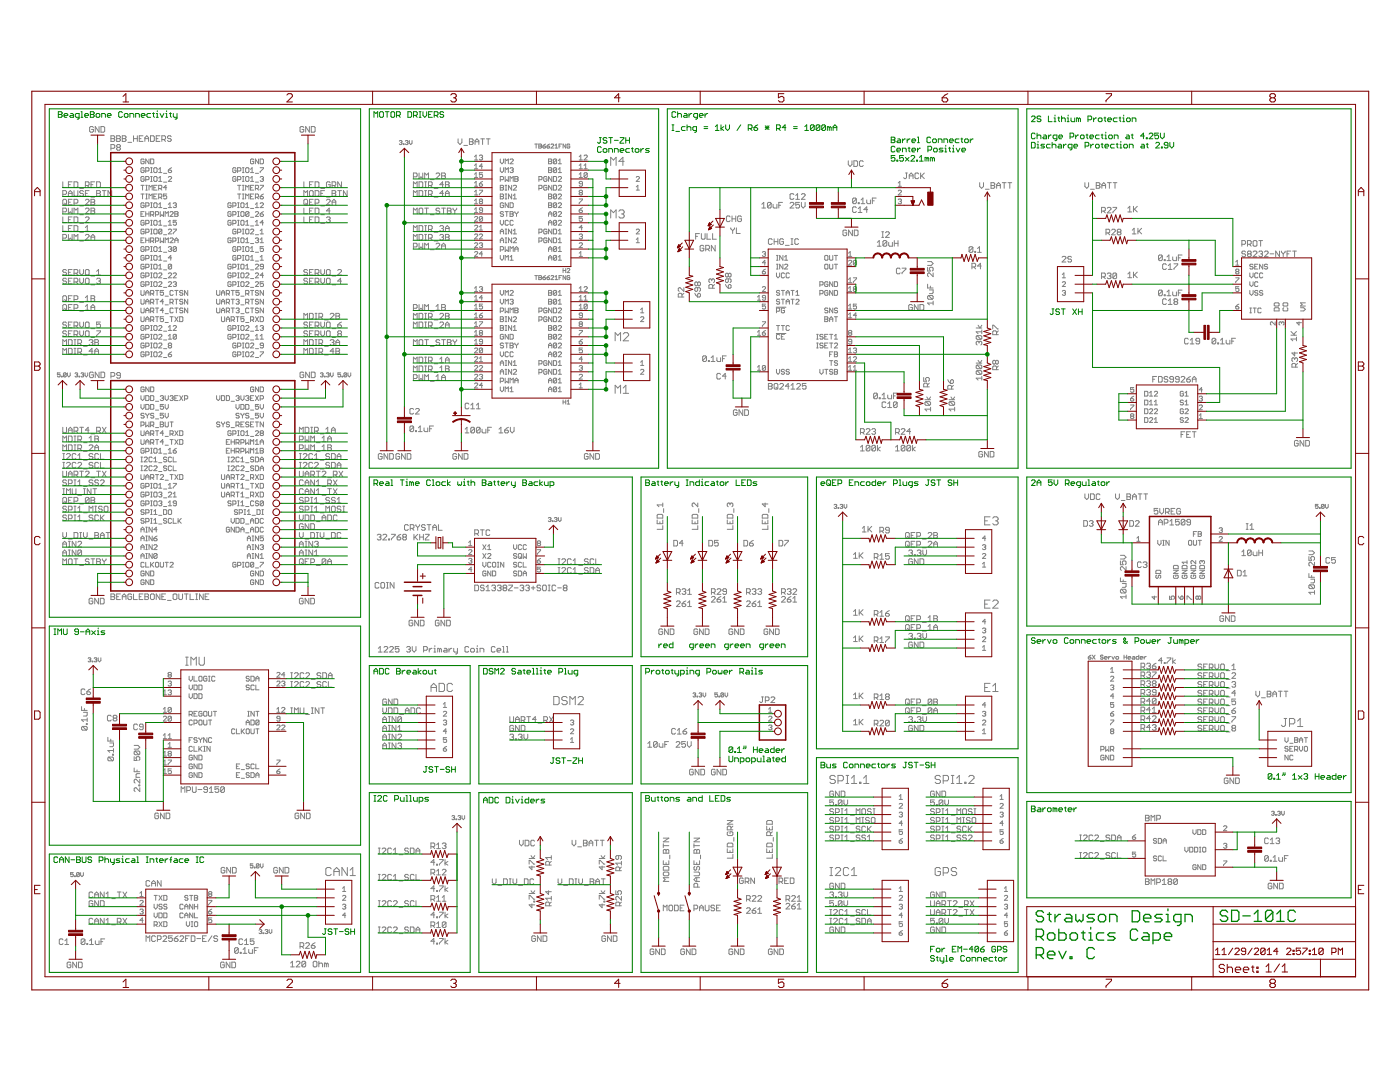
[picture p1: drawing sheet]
<svg xmlns="http://www.w3.org/2000/svg" width="279mm" height="216mm" viewBox="0 0 279 216" stroke-linecap="round" stroke-linejoin="round" font-family="sans-serif">
<g fill="none" stroke="#808080" stroke-width=".2">
<path d="M12.5 36.3v1.1h.8M12.5 38.8h.6l.2-.2v-.4l-.2-.2h-.6v1.2M12.7 39.8h.4l.2 .2v.7l-.2 .2h-.4l-.2-.2v-.7zM13.7 39.2v-.8l.3-.4 .4 .4v.8M13.7 36.9h.3M13.7 38.6h.7M14.4 36.3h-.7v1.1h.7M14.4 39.8h-.7v1.1h.7M14.8 36.3h.5l.2 .2v.7l-.2 .2h-.5zM14.8 38v1l.2 .2h.3l.2-.2v-1M15.9 37.6h.8M16.7 38.2l-.2-.2h-.4l-.2 .4 .2 .2h.4l.2 .4-.2 .2h-.4l-.2-.2"/>
<path d="M17 37h.6l.2-.1v-.4l-.2-.2h-.6v1.1M17 40l.2-.2h.4l.2 .2v.2l-.8 .7h.8M17 38.6h.4M17.4 37l.4 .4M17.8 38h-.8v1.2h.8M18.2 39.8h.5l.2 .2-.2 .3 .2 .4-.2 .2h-.5zM18.2 36.9h.3M18.2 39.3h.7M18.6 25.4l-.1-.1h-.4l-.2 .1v.8l.2 .2h.4l.1-.2v-.4h-.3M18.9 36.3h-.7v1.1h.7M19.3 36.3h.6l.1 .2v.7l-.1 .2h-.6zM19.3 38h.6l.1 .2-.1 .4 .1 .4-.1 .2h-.6z"/>
<path d="M19.3 38.6h.6M19.8 25.3v1.1l-.8-1.1v1.1M20.2 25.3h.5l.2 .1v.8l-.2 .2h-.5zM20.4 38h.8M20.8 38v1.2M22.1 27.1h.6l.2 .2-.2 .4 .2 .3-.2 .2h-.6zM22.1 29.6h.6l.2-.2v-.4l-.2-.1h-.6v1.1M22.1 27.7h.6M22.3 38v1.2l-.8-1.2v1.2M23.3 27.1h.5l.2 .2-.2 .4 .2 .3-.2 .2h-.5zM23.3 27.7h.5M23.5 29.4l-.2-.2 .2-.3h.3l.2 .1-.2 .4"/>
<path d="M23.5 29.4l-.2 .2 .2 .4h.3l.2-.2-.2-.4M23.5 29.4h.3M24.4 27.1h.6l.1 .2-.1 .4 .1 .3-.1 .2h-.6zM24.4 27.7h.6M25.5 28.4h.8M26.6 27.1v1.1M26.6 27.7h.8M27.4 27.1v1.1M27.8 27.7h.4M28.1 37h.7M28.1 38.7h.7M28.4 37v.9"/>
<path d="M28.4 38.7v1M28.5 27.1h-.7v1.1h.7M28.8 31.9l-.2-.2-.5 .2v.6l.2 .2 .5-.2v-.3h-.4M28.8 33.6l-.2-.1h-.3l-.2 .1v.7l.2 .1h.3l.2-.1v-.3h-.4M28.8 35.4l-.2-.2h-.3l-.2 .2v.6l.2 .2h.3l.2-.2v-.3h-.4M28.9 28.2v-.7l.4-.4 .4 .4v.7M28.9 27.7h.8M29.1 35.9h.5l.1-.2v-.3l-.1-.2h-.5v1M29.1 34.1h.5l.1-.1v-.4l-.1-.1h-.5v.9M29.1 37h.3M29.1 37.9h.3M29.1 38.7h.3"/>
<path d="M29.1 39.7h.3M29.3 37v.9M29.3 38.7v1M29.7 31.7v1l-.6-1v1M29.7 37.9v-.9l.4 .3 .3-.3v.9M29.7 39.7v-1l.4 .3 .3-.3v1M30 27.1h.6l.2 .2v.7l-.2 .2h-.6zM30.1 31.7h.4l.2 .2v.6l-.2 .2h-.4zM30.1 33.5h.3M30.1 34.4h.3M30.1 35.2h.3M30.1 36.2h.3"/>
<path d="M30.2 33.5v.9M30.2 35.2v1M30.7 37.4h.3M30.7 39.2h.3M30.9 33.5h.3l.1 .1v.7l-.1 .1h-.3l-.2-.1v-.7zM30.9 35.2h.3l.1 .2v.6l-.1 .2h-.3l-.2-.2v-.6zM31.2 27.7h.3M31.3 37h-.6v.9h.6M31.3 38.7h-.6v1h.6M31.7 37.6h.5l.1-.5-.1-.1h-.5v.9M31.7 39.4h.5l.1-.2-.1-.5h-.5v1M31.7 33.8l.3-.3v.9"/>
<path d="M31.7 35.5l.3-.3v1M31.7 34.4h.6M31.7 36.2h.6M31.9 27.1h-.7v1.1h.7M32 37.6l.3 .3M32 39.4l.3 .3M32.3 27.8h.6l.1-.1v-.4l-.1-.2h-.6v1.1M32.6 34.6h.7M32.6 36.3h.7M32.7 27.8l.3 .4M33.3 37.4h-.7l.5-.4v.9M33.3 38.7h-.7v.5l.5-.2 .2 .2v.3l-.2 .2h-.3l-.2-.2"/>
<path d="M33.6 34h.5l.1 .3-.1 .1h-.3l-.2-.1zM33.6 35.4l.2-.2h.3l.1 .2-.6 .8h.6M34.2 27.3l-.2-.2h-.4l-.2 .2 .2 .4h.4l.2 .1-.2 .4h-.4l-.2-.2M34.2 33.5l-.6 .5M47.1 33.6l-.2-.1h-.3l-.1 .1v.7l.1 .1h.3l.2-.1v-.3h-.3M47.1 35.4l-.2-.2h-.3l-.1 .2v.6l.1 .2h.3l.2-.2v-.3h-.3M47.4 34.1h.5l.2-.1v-.4l-.2-.1h-.5v.9M47.4 35.9h.5l.2-.2v-.3l-.2-.2h-.5v1M47.4 37h.7M47.4 38.7h.7M47.7 37v.9M47.7 38.7v1"/>
<path d="M48.4 33.5h.3M48.4 34.4h.3M48.4 35.2h.3M48.4 36.2h.3M48.4 37h.3M48.4 37.9h.3M48.4 38.7h.3M48.4 39.7h.3M48.5 33.5v.9M48.5 35.2v1M48.5 37v.9M48.5 38.7v1"/>
<path d="M49 33.6l.2-.1h.3l.2 .1v.7l-.2 .1h-.3l-.2-.1zM49 37.9v-.9l.4 .3 .3-.3v.9M49 39.7v-1l.4 .3 .3-.3v1M49.2 35.2h.3l.2 .2v.6l-.2 .2h-.3l-.2-.2v-.6zM50 33.8l.3-.3v.9M50 35.5l.3-.3v1M50 34.4h.6M50 36.2h.6M50 37.4h.3M50 39.2h.3M50.6 31.9l-.1-.2-.5 .2v.6l.5 .2 .1-.5h-.3M50.6 37h-.6v.9h.6"/>
<path d="M50.6 38.7h-.6v1h.6M51 37.6h.4l.2-.2v-.3l-.2-.1h-.4v.9M51 39.4h.4l.2-.2v-.3l-.2-.2h-.4v1M51 34.6h.6M51 36.3h.6M51.3 37.6l.3 .3M51.3 39.4l.3 .3M51.6 31.7v1l-.6-1v1M51.9 31.7h.5l.2 .2v.6l-.2 .2h-.5zM51.9 33.5h.7l-.7 .9M51.9 37h.7l-.7 .9M51.9 39.2h.5l.2 .3-.2 .2h-.3l-.2-.2z"/>
<path d="M51.9 35.4l.2-.2h.3l.2 .2-.2 .3M52.3 35.7h.1M52.4 35.7l.2 .2-.2 .3h-.3l-.2-.2M52.6 38.7l-.7 .5M60.6 25.4l-.2-.1h-.3l-.2 .1v.8l.2 .2h.3l.2-.2v-.4h-.3M60.6 36.3v1.1h.8M60.6 39.2v-1.2l.4 .4 .4-.4v1.2M60.8 39.8h.4l.2 .2v.7l-.2 .2h-.4l-.2-.2v-.7zM61.7 25.3v1.1l-.7-1.1v1.1M61.8 36.9h.3M62 38h.3l.2 .2v.8l-.2 .2h-.3l-.2-.2v-.8zM62.1 25.3h.6l.2 .1v.8l-.2 .2h-.6z"/>
<path d="M62.5 36.3h-.7v1.1h.7M62.5 39.8h-.7v1.1h.7M62.9 36.3h.6l.1 .2v.7l-.1 .2h-.6zM62.9 38h.6l.1 .2v.8l-.1 .2h-.6zM64 37.6h.8M64 38.6h.4M64.8 38h-.8v1.2h.8M65.2 40l.1-.2h.4l.2 .2v.2l-.7 .7h.7M65.2 39.3h.7M65.9 36.5l-.2-.2h-.4l-.1 .2v.7l.1 .2h.4l.2-.2v-.3h-.4M66.3 37h.5l.2-.1v-.4l-.2-.2h-.5v1.1M66.3 38h.5l.2 .2-.2 .4 .2 .4-.2 .2h-.5z"/>
<path d="M66.3 38.6h.5M66.7 37l.3 .4M67.4 38h.8M67.8 38v1.2M68.2 36.3v1.1l-.8-1.1v1.1M69.3 38v1.2l-.8-1.2v1.2M79.7 28.2l.4-.2 .1 .2-.1 .2M80 28.4h.1M80.1 28.4l.1 .2-.1 .3-.4-.2M80.5 28.7l.1 .2zM80.9 28.2l.4-.2 .1 .2-.1 .2M81.2 28.4h.1"/>
<path d="M81.3 28.4l.1 .2-.1 .3-.4-.2M81.7 28v.6l.3 .3 .2-.3v-.6M82.5 35.3h.6l.1-.2v-.4l-.1-.2h-.6v1.1M82.5 37.4v-1.1l.4 .4 .3-.4v1.1M82.5 39.2v-1.2l.4 .4 .3-.4v1.2M83.6 36.3h.6l.2 .2v.7l-.2 .2h-.6zM83.6 34.5v1.1l.4-.3 .4 .3v-1.1M83.6 38h.6l.2 .2v.8l-.2 .2h-.6zM84.8 37.4h.3M84.8 35.6v-1.1l.3 .4 .4-.4v1.1M84.8 36.3h.3M84.8 38h.3"/>
<path d="M84.8 39.2h.3M84.9 36.3v1.1M84.9 38v1.2M85.5 37h.6l.2-.1v-.4l-.2-.2h-.6v1.1M85.5 38.8h.6l.2-.2v-.4l-.2-.2h-.6v1.2M85.9 35.8h.7M85.9 38.8l.4 .4M85.9 37l.4 .4M86.6 37.6h.8M86.6 39.3h.8M87 34.7l.2-.2h.4l.2 .2v.2l-.8 .7h.8M88.1 34.5h.6l.2 .2-.2 .4 .2 .4-.2 .1h-.6z"/>
<path d="M88.1 35.1h.6M88.5 36.9h-.7l.5-.6v1.1M88.5 38.6h-.7l.5-.6v1.2M88.9 36.3h.6l.1 .2-.1 .4 .1 .3-.1 .2h-.6zM88.9 39.2v-.8l.4-.4 .3 .4v.8M88.9 36.9h.6M88.9 38.6h.7M91.4 27.7v.7l.4 .4 .4-.4v-.7M92.6 29h.7M93.7 27.7h.5l.2 .2-.2 .4 .2 .3-.2 .2h-.5zM93.7 28.3h.5M94.7 34.8l.3-.3v.9"/>
<path d="M94.7 38.3l.3-.3v.9M94.7 31.3l.3-.4v1M94.7 33l.3-.3v1M94.7 36.5l.3-.3v1M94.7 38.9h.6M94.7 37.2h.6M94.7 35.4h.6M94.7 33.7h.6M94.7 31.9h.6M94.8 28.3h.8M94.8 28.8v-.7l.4-.4 .4 .4v.7M95.7 31.1l.1-.2h.3l.2 .2-.2 .3"/>
<path d="M95.7 36.7h.4l.2 .3-.2 .2h-.3zM95.7 38h.6l-.6 .9M95.9 27.7h.8M96 31.4h.1M96.1 31.4l.2 .2-.2 .3h-.3l-.1-.2M96.3 27.7v1.1M96.3 34.5h-.6v.4l.4-.1 .2 .1v.4l-.2 .1-.4-.1M96.3 33.2h-.6l.4-.5v1M96.3 36.2l-.6 .5M97.1 27.7h.7M97.4 27.7v1.1M99.8 38.7h.5l.2 .2-.2 .3 .2 .3-.2 .2h-.5z"/>
<path d="M99.8 31.7v.7l.4 .3 .3-.3v-.7M99.8 33.5v.6l.4 .3 .3-.3v-.6M99.8 35.9h.5l.2-.2v-.3l-.2-.2h-.5v1M99.8 37h.5l.2 .1-.2 .3 .2 .4-.2 .1h-.5zM99.8 37.4h.5M99.8 39.2h.5M100.8 37h.3M100.8 37.9h.3M100.8 38.7h.3M100.8 39.7h.3M100.8 32.7v-1l.3 .3 .4-.3v1M100.8 34.4v-.9l.3 .3 .4-.3v.9"/>
<path d="M100.8 35.2v1l.3-.3 .4 .3v-1M101 37v.9M101 38.7v1M101.8 33.6l.1-.1h.4l.1 .1-.1 .4M101.8 31.9l.1-.2 .5 .2v.1l-.6 .7h.6M101.8 36.2v-1l.3 .3 .3-.3v1M102.1 37v.9l-.6-.9v.9M102.1 38.7v1l-.6-1v1M102.1 34h.2M102.3 34l.1 .1-.1 .3h-.4l-.1-.1M102.4 37.1l.2-.1 .5 .1v.2l-.7 .6h.7M102.4 39.7h.7"/>
<path d="M102.4 39l.3-.3v1M102.7 35.2h.5l.2 .2-.2 .3 .2 .3-.2 .2h-.5zM102.7 35.7h.5M106.7 28.7h.6M107 28.7v.8M107.5 28.7l.6 .2-.2 .2 .2 .3-.2 .1h-.4zM107.5 29.1h.4M107.5 35.9h.5l.2-.2-.2-.5h-.5v1M107.5 37.6h.5l.2-.5-.2-.1h-.5v.9M108.3 29.1h.5l.1 .3-.4 .1zM108.9 28.7l-.6 .4M109.2 29.1h.4l.1 .3-.4 .1z"/>
<path d="M109.2 35.4l-.2-.2h-.3l-.2 .2v.6l.2 .2h.3l.2-.2v-.3h-.4M109.2 37.1l-.2-.1-.5 .1v.7l.2 .1 .5-.1v-.4h-.4M109.5 38.7h.5l.1 .2-.1 .3 .1 .3-.1 .2h-.5zM109.5 31.7h.5l.1 .2-.1 .3 .1 .3-.1 .2h-.5zM109.5 32.2h.5M109.5 33.5h.5l.1 .1-.1 .4 .1 .3-.1 .1h-.5zM109.5 34h.5M109.5 39.2h.5M109.7 28.7l-.5 .4M110 28.9l.1-.2 .4 .2-.5 .6h.5M110.1 35.2v1l-.6-1v1M110.1 37v.9l-.6-.9v.9"/>
<path d="M110.4 35.2h.5l.2 .2v.6l-.2 .2h-.5zM110.4 37h.5l.2 .1v.7l-.2 .1h-.5zM110.8 29l.2-.3v.8M110.8 29.5h.5M111.1 31.9l-.2-.2-.5 .2v.6M111.1 38.9l-.7 .6M111.1 31.9v.6l-.2 .2-.5-.2M111.1 33.6l-.2-.1h-.3l-.2 .1v.7M111.1 33.6v.7l-.2 .1h-.3l-.2-.1M111.1 38.9l-.2-.2h-.3l-.2 .2v.6M111.1 38.9v.6l-.2 .2h-.3l-.2-.2M111.1 33.6l-.7 .7"/>
<path d="M111.1 31.9l-.7 .6M111.4 37.1l.2-.1 .5 .1v.2l-.7 .6h.7M111.4 32l.3-.3v1M111.4 32.7h.7M111.4 34.4h.7M111.4 35.4l.2-.2h.3l.2 .2-.7 .8h.7M111.4 38.9l.2-.2h.3l.2 .2-.7 .8h.7M111.4 33.8l.3-.3v.9M111.6 29.1h.2M112.1 28.7h-.5v.8M112.9 28.7v.8l-.5-.8v.8M113.7 28.9l-.1-.2-.4 .2v.5l.4 .1 .1-.4h-.3"/>
<path d="M115.6 33l.3-.3v1M115.6 31.3l.3-.4v1M115.6 34.8l.3-.3v.9M115.6 39.7h.6l-.6 1M115.6 35.4h.6M115.6 33.7h.6M115.6 31.9h.6M115.8 38.4l-.2-.1 .2-.3h.3l.1 .1-.1 .3M115.8 38.4l-.2 .2 .2 .3 .4-.1-.1-.4M115.8 38.4h.3M116.2 36.7h-.4l-.2-.2 .2-.3h.3l.1 .2v.6l-.1 .2h-.3l-.2-.2M116.6 31.1l.1-.2h.4l.1 .2v.2l-.6 .6h.6"/>
<path d="M116.6 33l.3-.3v1M116.6 33.7h.6M117.2 34.6v.7l-.1 .1-.5-.1M117.2 34.6l-.1-.1-.5 .1v.7M117.2 34.6l-.6 .7M121.9 33v-1.6l.5 .5 .6-.5v1.6M124.6 32.2h-1.1l.8-.8v1.6M127 35.4l.1-.2h.3l.2 .2-.6 .8h.6M127 37.9h.6M127 37.3l.3-.3v.9M158.4 38.8l-.2-.1h-.3l-.2 .1v.8l.2 .2h.3l.2-.2M158.8 39l.4-.3v1.1"/>
<path d="M158.8 39.8h.8M159.9 38.8l.2-.1h.4l.2 .1v.2l-.8 .8h.8M169.3 32.1v.7l.4 .4 .3-.4v-.7M170.4 32.1h.6l.2 .2v.7l-.2 .2h-.6zM170.9 39.7l-.2-.2h-.4l-.1 .2v.7M170.9 39.7v.7l-.2 .2h-.4l-.1-.2M170.9 39.7l-.7 .7M171.9 39.9l.3-.4v1.1M172.3 32.3l-.2-.2h-.4l-.2 .2v.7l.2 .2h.4l.2-.2M173 39.9v.5l.2 .2h.5v-.7M174.9 39.5h-.8v1.1M179.3 39.9l.4-.2 .2 .2-.2 .3"/>
<path d="M179.3 38.1l.1-.1h.3l.2 .1-.6 .8h.6M179.3 37.2h.6M179.3 36.5l.3-.3v1M180.7 34.5h.4M180.9 34.5v1l-.2 .1-.4-.1M181.5 35.6v-.7l.3-.4 .4 .4v.7M181.5 35.1h.7M183.3 34.7l-.1-.2h-.4l-.2 .2v.8l.2 .1h.4l.1-.1M183.7 34.5v1.1M183.9 35.1l.6 .5M184.5 34.5l-.8 .8M195.5 36.4v.8l.4 .4 .4-.4v-.8"/>
<path d="M196.7 37.8h.7M197.8 36.4h.5l.2 .2-.2 .4 .2 .4-.2 .2h-.5zM197.8 37h.5M198.9 37.6v-.8l.4-.4 .3 .4v.8M198.9 37h.7M200 36.4h.8M200.4 36.4v1.2M201.2 36.4h.7M201.5 36.4v1.2M216.5 36.4v.8l.4 .4 .4-.4v-.8M217.6 37.8h.8M218.8 36.4h.5l.2 .2-.2 .4 .2 .4-.2 .2h-.5z"/>
<path d="M218.8 37h.5M219.9 37h.7M219.9 37.6v-.8l.4-.4 .3 .4v.8M221 36.4h.8M221.4 36.4v1.2M222.2 36.4h.7M222.5 36.4v1.2M12.5 42.3h.6l.2-.2v-.4l-.2-.2h-.6v1.2M12.5 59.2l.2-.2h.4l.2 .2v.8l-.2 .1h-.4l-.2-.1zM12.5 47.5h.6l.2-.2v-.3l-.2-.2h-.6v1.1M12.5 43.3v1.1h.8M12.5 45v1.1h.8"/>
<path d="M12.9 59.8l.4 .3M12.9 40.5l.4 .4M13.3 54l-.2-.2h-.4l-.2 .2 .2 .3h.4l.2 .2-.2 .4h-.4l-.2-.2M13.3 55.7l-.2-.2h-.4l-.2 .2 .2 .4h.4l.2 .2-.2 .3h-.4l-.2-.1M13.7 40.3h.3M13.7 41.5v1.2l.3-.4 .4 .4v-1.2M13.7 46.8v1.1l.3-.4 .4 .4v-1.1M13.7 45.6h.3M13.7 54.3h.3M13.7 43.8h.3M13.7 56.1h.3M13.7 59.6h.3"/>
<path d="M14.4 59h-.7v1.1h.7M14.4 53.8h-.7v1.1h.7M14.4 43.3h-.7v1.1h.7M14.4 45h-.7v1.1h.7M14.4 55.5h-.7v1.1h.7M14.8 40.5h.5l.2-.2v-.3l-.2-.2h-.5v1.1M14.8 42.7v-1.2l.4 .4 .3-.4v1.2M14.8 43.3h.5l.2 .2v.7l-.2 .2h-.5zM14.8 45h.5l.2 .2v.8l-.2 .1h-.5zM14.8 47.9v-1.1l.4 .4 .3-.4v1.1M14.8 54.5h.5l.2-.2v-.3l-.2-.2h-.5v1.1M14.8 56.3h.5l.2-.2v-.4l-.2-.2h-.5v1.1"/>
<path d="M14.8 59.8h.5l.2-.2v-.4l-.2-.2h-.5v1.1M15.2 54.5l.3 .4M15.2 56.3l.3 .3M15.9 53.8v.7l.4 .4 .4-.4v-.7M15.9 55.5v.8l.4 .3 .4-.3v-.8M15.9 42.8h.8M15.9 46.3h.8M15.9 48.1h.8M15.9 44.6h.8M15.9 41.1h.8M17 45.4l.4-.4v1.1M17 59.4l.4-.4v1.1"/>
<path d="M17 41.7l.2-.2h.4l.2 .2v.2l-.8 .8h.8M17 43.5l.2-.2h.4l.2 .2v.1l-.8 .8h.8M17 47l.2-.2h.4l.2 .2v.2l-.8 .7h.8M17 54l.2-.2h.4l.2 .2v.7l-.2 .2h-.4l-.2-.2zM17 55.7l.2-.2h.4l.2 .2v.8l-.2 .1h-.4l-.2-.1zM17 46.1h.8M18.2 41.5h.5l.2 .2-.2 .4 .2 .4-.2 .2h-.5zM18.2 47.9v-.7l.3-.4 .4 .4v.7M18.2 59h.5l.2 .2-.2 .4 .2 .4-.2 .1h-.5zM18.2 40.3h.5M18.2 47.3h.7M18.2 42.1h.5"/>
<path d="M18.2 55.1h.7M18.2 56.8h.7M18.2 59.6h.5M19.3 54.1l.4-.3v1.1M19.3 55.7l.2-.2h.4l.1 .2-.1 .4M19.3 54.9h.7M19.7 56.1h.2M19.9 56.1l.1 .2-.1 .3h-.4l-.2-.1M28.1 58v.8l.2 .1h.3l.2-.1v-.8M28.1 59.7v.8l.2 .2h.3l.2-.2v-.8M28.1 42.7h.3M28.1 47.9h.3"/>
<path d="M28.8 40.6l-.2-.1h-.3l-.2 .1v.7l.2 .1 .5-.1v-.3h-.4M28.8 54.6l-.2-.1h-.3l-.2 .1v.7l.2 .1h.3l.2-.1v-.4h-.4M28.8 45.9l-.2-.2h-.3l-.2 .2v.6l.2 .2 .5-.2v-.3h-.4M28.8 51.1l-.2-.1-.5 .1v.7l.2 .1 .5-.1v-.3h-.4M28.8 42.2h-.7v1h.7M28.8 44.1l-.2-.1h-.3l-.2 .1v.7l.2 .1h.3l.2-.1v-.4h-.4M28.8 47.5h-.7v.9h.7M28.8 49.4l-.2-.2h-.3l-.2 .2v.6l.2 .2h.3l.2-.2v-.3h-.4M28.8 52.9l-.2-.2-.5 .2v.6l.2 .2h.3l.2-.2v-.3h-.4M28.8 56.4l-.2-.2-.5 .2v.6l.2 .2 .5-.2v-.3h-.4M29.1 41.1h.5l.1-.1v-.4l-.1-.1h-.5v.9M29.1 55.1h.5l.1-.2v-.3l-.1-.1h-.5v.9"/>
<path d="M29.1 58.4h.6M29.1 42.2v1M29.1 44.6h.5l.1-.2v-.3l-.1-.1h-.5v.9M29.1 46.4h.5l.1-.2v-.3l-.1-.2h-.5v1M29.1 47.5v.9M29.1 49.9h.5l.1-.2v-.3l-.1-.2h-.5v1M29.1 51.6h.5l.1-.1v-.4l-.1-.1h-.5v.9M29.1 53.4h.5l.1-.2v-.3l-.1-.2h-.5v1M29.1 56.9h.5l.1-.2v-.3l-.1-.2h-.5v1M29.1 58.9v-.6l.3-.3 .3 .3v.6M29.1 42.7h.6M29.1 47.9h.6"/>
<path d="M29.7 42.2v1M29.7 47.5v.9M30.1 42.9h.4l.2-.5-.2-.2h-.4v1M30.1 48.1h.4l.2-.2-.2-.4h-.4v.9M30.1 58.6h.4l.2-.2-.2-.4h-.4v.9M30.1 40.5h.3M30.1 54.5h.3M30.1 46.7h.3M30.1 55.4h.3M30.1 41.4h.3M30.1 44h.3M30.1 44.9h.3"/>
<path d="M30.1 45.7h.3M30.1 49.2h.3M30.1 50.2h.3M30.1 51h.3M30.1 51.9h.3M30.1 52.7h.3M30.1 53.7h.3M30.1 56.2h.3M30.1 57.2h.3M30.2 40.5v.9M30.2 44v.9M30.2 45.7v1"/>
<path d="M30.2 49.2v1M30.2 51v.9M30.2 52.7v1M30.2 54.5v.9M30.2 56.2v1M30.4 42.9l.3 .3M30.4 48.1l.3 .3M30.4 58.6l.3 .3M30.7 45.9l.2-.2h.3l.1 .2v.6l-.1 .2-.5-.2zM30.7 54.6l.2-.1h.3l.1 .1v.7l-.1 .1h-.3l-.2-.1zM30.7 44.1l.2-.1h.3l.1 .1v.7l-.1 .1h-.3l-.2-.1zM30.7 49.4l.2-.2h.3l.1 .2v.6l-.1 .2h-.3l-.2-.2z"/>
<path d="M30.7 51.1l.2-.1 .4 .1v.7l-.1 .1-.5-.1zM30.7 52.9l.2-.2 .4 .2v.6l-.1 .2h-.3l-.2-.2zM30.7 56.4l.2-.2 .4 .2v.6l-.1 .2-.5-.2zM30.9 40.5h.3l.1 .1v.7l-.1 .1-.5-.1v-.7zM31 59.7h.7M31 42.9h.5l.2-.2v-.3l-.2-.2h-.5v1M31 48.1h.5l.2-.2v-.3l-.2-.1h-.5v.9M31 58h.7M31.3 58v.9M31.3 59.7v1M31.7 54.6l.1-.1h.4l.1 .1-.6 .8h.6M31.7 56.4l.1-.2 .5 .2v.1l-.6 .7h.6"/>
<path d="M31.7 40.8l.3-.3v.9M31.7 44.3l.3-.3v.9M31.7 49.5l.3-.3v1M31.7 51.3l.3-.3v.9M31.7 53l.3-.3v1M31.7 41.4h.6M31.7 44.9h.6M31.7 50.2h.6M31.7 51.9h.6M31.7 53.7h.6M32 42.2v1l.3-.3 .3 .3v-1M32 47.5v.9l.3-.3 .3 .3v-.9"/>
<path d="M32.3 45.9v.6l-.1 .2-.5-.2M32.3 45.9l-.1-.2h-.4l-.1 .2v.6M32.3 45.9l-.6 .6M32.6 58h-.6v.4l.3-.1 .3 .1v.4l-.1 .1h-.3l-.2-.1M32.6 50.3h.7M32.6 41.6h.7M32.6 45.1h.7M32.6 46.8h.7M32.6 52.1h.7M32.6 53.8h.7M32.6 55.6h.7M32.6 57.3h.7"/>
<path d="M33 43.2v-1l.3 .3 .3-.3v1M33 48.4v-.9l.3 .3 .3-.3v.9M33 59.1h.6M33.6 54.6l.2-.1h.3l.1 .1-.6 .8h.6M33.6 45.9l.2-.2h.3l.1 .2-.6 .8h.6M33.6 49.4l.2-.2h.3l.1 .2-.1 .3M33.6 56.4l.2-.2 .4 .2v.1l-.6 .7h.6M33.6 40.8l.3-.3v.9M33.6 44.3l.3-.3v.9M33.6 41.4h.6M33.6 44.9h.6M33.9 42.4l.2-.2 .5 .2v.1l-.7 .7h.7"/>
<path d="M33.9 47.6l.2-.1 .5 .1v.2l-.7 .6h.7M33.9 49.7h.2M34.1 49.7l.1 .2-.1 .3h-.3l-.2-.2M34.2 51.5h-.6l.5-.5v.9M34.2 52.9l-.1-.2-.5 .2v.6M34.2 52.9v.6l-.1 .2h-.3l-.2-.2M34.2 52.9l-.6 .6M34.6 58.1l-.2-.1h-.3l-.2 .1v.7l.2 .1h.3l.2-.1M34.6 40.6l.1-.1h.4l.1 .1-.1 .4M34.6 54.6l.1-.1h.4l.1 .1-.6 .8h.6M34.6 45.7h.6l-.6 1M34.6 56.4l.5-.2 .1 .2-.1 .3"/>
<path d="M34.9 59.7h.6M34.9 41h.2M34.9 42.2h.5l.1 .2-.1 .3 .1 .3-.1 .2h-.5zM34.9 48.4v-.6l.3-.3 .3 .3v.6M34.9 42.7h.5M34.9 47.9h.6M34.9 56.7h.2M34.9 58h.6M35.1 41l.1 .1-.1 .3-.5-.1M35.1 56.7l.1 .2-.1 .3-.5-.2M35.2 44h-.6v.4l.3-.1 .3 .1-.1 .5h-.4l-.1-.1M35.2 49.4l-.1-.2h-.4l-.1 .2v.6"/>
<path d="M35.2 49.4v.6l-.1 .2h-.4l-.1-.2M35.2 58v.9M35.2 59.7v1M35.2 49.4l-.6 .6M36.5 59.9l-.2-.2h-.3l-.1 .2 .1 .3 .5 .1-.2 .4h-.3l-.1-.2M36.5 58.1l-.2-.1h-.3l-.1 .1 .1 .3h.3l.2 .2-.2 .3h-.3l-.1-.1M37.5 58v.9l-.7-.9v.9M37.5 59.7v1l-.7-1v1M43.2 58v.8l.2 .1h.3l.2-.1v-.8M43.2 59.7v.8l.2 .2h.3l.2-.2v-.8M44.2 58.9v-.6l.3-.3 .3 .3v.6M44.2 58.4h.6"/>
<path d="M45.2 58.6h.4l.2-.2v-.3l-.2-.1h-.4v.9M45.5 58.6l.3 .3M46.1 47.6l-.1-.1-.5 .1v.7l.1 .1 .5-.1v-.4h-.3M46.1 40.6l-.1-.1h-.4l-.1 .1v.7l.1 .1 .5-.1v-.3h-.3M46.1 59.7h.7M46.1 54.6l-.1-.1h-.4l-.1 .1v.7l.1 .1h.4l.1-.1v-.4h-.3M46.1 42.4l-.1-.2-.5 .2v.6l.1 .2 .5-.2v-.3h-.3M46.1 44.1l-.1-.1h-.4l-.1 .1v.7l.1 .1h.4l.1-.1v-.4h-.3M46.1 52.9l-.1-.2-.5 .2v.6l.1 .2h.4l.1-.2v-.3h-.3M46.1 56.4l-.1-.2-.5 .2v.6l.1 .2 .5-.2v-.3h-.3M46.1 58h.7M46.5 41.1h.4l.2-.1v-.4l-.2-.1h-.4v.9"/>
<path d="M46.5 55.1h.4l.2-.2v-.3l-.2-.1h-.4v.9M46.5 42.9h.4l.2-.2v-.3l-.2-.2h-.4v1M46.5 44.6h.4l.2-.2v-.3l-.2-.1h-.4v.9M46.5 48.1h.4l.2-.2v-.3l-.2-.1h-.4v.9M46.5 53.4h.4l.2-.2v-.3l-.2-.2h-.4v1M46.5 56.9h.4l.2-.2v-.3l-.2-.2h-.4v1M46.5 58v.9M46.5 59.7v1M47.1 59.9l.2-.2h.3l.1 .2-.1 .3M47.1 45.9l-.2-.2h-.3l-.1 .2v.6l.1 .2 .5-.2v-.3h-.3M47.1 51.1l-.2-.1-.4 .1v.7l.1 .1 .5-.1v-.3h-.3M47.1 49.4l-.2-.2h-.3l-.1 .2v.6l.1 .2h.3l.2-.2v-.3h-.3"/>
<path d="M47.4 40.5h.3M47.4 54.5h.3M47.4 55.4h.3M47.4 49.9h.5l.2-.2v-.3l-.2-.2h-.5v1M47.4 46.4h.5l.2-.2v-.3l-.2-.2h-.5v1M47.4 51.6h.5l.2-.1v-.4l-.2-.1h-.5v.9M47.4 41.4h.3M47.4 42.2h.3M47.4 43.2h.3M47.4 44h.3M47.4 44.9h.3M47.4 47.5h.3"/>
<path d="M47.4 48.4h.3M47.4 52.7h.3M47.4 53.7h.3M47.4 56.2h.3M47.4 57.2h.3M47.6 40.5v.9M47.6 42.2v1M47.6 44v.9M47.6 47.5v.9M47.6 52.7v1M47.6 54.5v.9M47.6 56.2v1"/>
<path d="M47.7 58h-.6v.4l.5-.1 .1 .5-.1 .1h-.3l-.2-.1M48.1 47.6l.1-.1 .5 .1v.7l-.2 .1-.4-.1zM48.1 42.4l.1-.2 .5 .2v.6l-.2 .2-.4-.2zM48.1 59.1h.6M48.2 40.5h.3l.2 .1v.7l-.2 .1-.4-.1v-.7zM48.2 54.5h.3l.2 .1v.7l-.2 .1h-.3l-.1-.1v-.7zM48.2 44h.3l.2 .1v.7l-.2 .1h-.3l-.1-.1v-.7zM48.2 52.7l.5 .2v.6l-.2 .2h-.3l-.1-.2v-.6zM48.2 56.2l.5 .2v.6l-.2 .2-.4-.2v-.6zM48.4 46.7h.3M48.4 45.7h.3M48.4 49.2h.3"/>
<path d="M48.4 50.2h.3M48.4 51h.3M48.4 51.9h.3M48.5 45.7v1M48.5 49.2v1M48.5 51v.9M49 49.4l.2-.2h.3l.2 .2v.6l-.2 .2h-.3l-.2-.2zM49 54.6l.2-.1h.3l.2 .1-.7 .8h.7M49 45.9l.2-.2h.3l.2 .2v.6l-.2 .2-.5-.2zM49 51.1l.2-.1 .5 .1v.7l-.2 .1-.5-.1zM49 56.4l.2-.2 .5 .2v.1l-.7 .7h.7M49 58.6h.5l.2-.2v-.3l-.2-.1h-.5v.9"/>
<path d="M49 40.8l.4-.3v.9M49 44.3l.4-.3v.9M49 47.8l.4-.3v.9M49 53l.4-.3v1M49 41.4h.7M49 44.9h.7M49 48.4h.7M49 53.7h.7M49.4 58.6l.3 .3M49.7 42.4v.6l-.2 .2-.5-.2M49.7 42.4l-.2-.2-.5 .2v.6M49.7 42.4l-.7 .6"/>
<path d="M50 59.7h.6M50 45.9l.2-.2h.3l.1 .2-.6 .8h.6M50 49.5l.3-.3v1M50 51.3l.3-.3v.9M50 41.6h.6M50 43.3h.6M50 45.1h.6M50 48.6h.6M50 50.2h.6M50 51.9h.6M50 53.8h.6M50 55.6h.6"/>
<path d="M50 57.3h.6M50 58h.6M50.3 58v.9M50.3 59.7v1M51 50.3h.6M51 54.6l.1-.1h.3l.2 .1-.6 .8h.6M51 42.4l.1-.2 .5 .2v.1l-.6 .7h.6M51 47.6l.4-.1 .2 .1-.2 .3M51 52.9l.1-.2 .5 .2v.1l-.6 .7h.6M51 56.4l.1-.2 .5 .2v.1l-.6 .7h.6M51 40.8l.3-.3v.9M51 44.3l.3-.3v.9"/>
<path d="M51 41.4h.6M51 44.9h.6M51 46.8h.6M51 52.1h.6M51.3 47.9h.1M51.4 47.9l.2 .2-.2 .3-.4-.1M51.6 59.9l-.2-.2h-.3l-.1 .3 .1 .2h.3l.2 .3-.2 .2h-.3l-.1-.2M51.6 58.1l-.2-.1h-.3l-.1 .3 .4 .1 .2 .4-.2 .1h-.3l-.1-.1M51.9 40.6l.2-.1h.3l.2 .1-.7 .8h.7M51.9 46l.4-.3v1M51.9 47.8l.4-.3v.9M51.9 51.3l.4-.3v.9"/>
<path d="M51.9 46.7h.7M51.9 42.7h.5l.2 .3-.5 .2-.2-.2zM51.9 48.4h.7M51.9 51.9h.7M52.6 49.2h-.7v.5l.4-.2 .3 .2v.3l-.2 .2h-.3l-.2-.2M52.6 53.2h-.5l-.2-.2 .2-.3 .5 .2v.6l-.2 .2h-.3l-.2-.2M52.6 56.2h-.7v.5l.4-.2 .3 .2v.3l-.2 .2-.5-.2M52.6 58v.9l-.7-.9v.9M52.6 59.7v1l-.7-1v1M52.6 44.4h-.7l.5-.4v.9M52.6 54.9h-.7l.5-.4v.9M52.6 42.2l-.7 .5"/>
<path d="M60.6 41.5v1.2h.8M60.6 43.3v1.1h.8M61 40.5l.4 .4M61.4 54l-.2-.2h-.4l-.2 .2 .2 .3h.4l.2 .2-.2 .4h-.4l-.2-.2M61.4 55.7l-.2-.2h-.4l-.2 .2 .2 .4h.4l.2 .2-.2 .3h-.4l-.2-.1M61.8 40.3h.3M61.8 42.1h.3M61.8 54.3h.3M61.8 43.8h.3M61.8 56.1h.3M62.5 41.5h-.7v1.2h.7M62.5 43.3h-.7v1.1h.7"/>
<path d="M62.5 53.8h-.7v1.1h.7M62.5 55.5h-.7v1.1h.7M62.9 43.3h.6l.1 .2v.7l-.1 .2h-.6zM62.9 56.3h.6l.1-.2v-.4l-.1-.2h-.6v1.1M62.9 54.5h.6l.1-.2v-.3l-.1-.2h-.6v1.1M62.9 40.5h.6l.1-.2v-.3l-.1-.2h-.6v1.1M62.9 41.5h.6l.1 .2v.8l-.1 .2h-.6zM63.3 54.5l.3 .4M63.3 56.3l.3 .3M64 53.8v.7l.4 .4 .4-.4v-.7M64 55.5v.8l.4 .3 .4-.3v-.8M64 42.8h.8"/>
<path d="M64 44.6h.8M64 41.1h.8M65.2 43.5l.1-.2h.4l.2 .2-.2 .3M65.2 54l.1-.2h.4l.2 .2v.7l-.2 .2h-.4l-.1-.2zM65.3 55.5h.4l.2 .2v.8l-.2 .1h-.4l-.1-.1v-.8zM65.5 43.8h.2M65.7 43.8l.2 .2-.2 .4h-.4l-.1-.2M65.9 42.1h-.7l.5-.6v1.2M66.3 40.3h.7M66.3 40.9v-.7l.4-.4 .3 .4v.7M66.3 55.1h.7M66.3 56.8h.7"/>
<path d="M67.4 54l.2-.2h.4l.2 .2v.1l-.8 .8h.8M68.2 56.1h-.8l.6-.6v1.1M82.5 49.3h.6l.1-.2v-.4l-.1-.2h-.6v1.2M82.5 46.1v-1.1l.4 .4 .3-.4v1.1M82.5 42.7v-1.2l.4 .4 .3-.4v1.2M82.5 47.9v-1.1l.4 .4 .3-.4v1.1M83.6 41.7l.2-.2h.4l.2 .2v.8l-.2 .2h-.4l-.2-.2zM83.6 48.5v1.2l.4-.4 .4 .4v-1.2M83.6 45h.6l.2 .2v.8l-.2 .1h-.6zM83.6 46.8h.6l.2 .2v.7l-.2 .2h-.6zM84.8 41.5h.7M84.8 49.7v-1.2l.3 .4 .4-.4v1.2"/>
<path d="M84.8 46.8h.3M84.8 47.9h.3M84.8 46.1h.3M84.8 45h.3M84.9 45v1.1M84.9 46.8v1.1M85.1 41.5v1.2M85.5 47.5h.6l.2-.2v-.3l-.2-.2h-.6v1.1M85.5 45.8h.6l.2-.2v-.4l-.2-.2h-.6v1.1M85.9 42.8h.7M85.9 45.8l.4 .3M85.9 49.8h.7"/>
<path d="M85.9 47.5l.4 .4M86.6 46.3h.8M86.6 48.1h.8M87 48.7l.2-.2h.4l.2 .2v.2l-.8 .8h.8M87.8 41.7l-.2-.2h-.4l-.2 .4 .2 .2h.4l.2 .4-.2 .2h-.4l-.2-.2M87.8 45.2l.1-.2h.4l.2 .2-.2 .4M87.8 47l.1-.2h.4l.2 .2-.2 .3M88.1 41.5h.8M88.1 47.3h.2M88.1 49.7v-.8l.4-.4 .4 .4v.8M88.1 49.1h.8M88.1 45.6h.2"/>
<path d="M88.3 45.6l.2 .2-.2 .3h-.4l-.1-.1M88.3 47.3l.2 .2-.2 .4h-.4l-.1-.2M88.5 41.5v1.2M88.9 47.3h.6M88.9 46.1v-.7l.4-.4 .3 .4v.7M88.9 46.8h.6l.1 .2-.1 .3 .1 .4-.1 .2h-.6zM88.9 45.6h.7M89.3 41.5h.5l.2 .2-.2 .4 .2 .4-.2 .2h-.5zM89.3 42.1h.5M90.4 41.5v.2l.4 .4M90.8 42.1v.6M91.1 41.5v.2l-.3 .4"/>
<path d="M94.7 43.4l.2-.2h.3l.1 .2-.6 .8h.6M94.7 40.7h.6M94.7 45.1l.2-.1 .4 .1v.2l-.6 .6h.6M94.7 50.4l.2-.2 .4 .2v.1l-.6 .7h.6M94.7 48.6l.2-.1 .4 .1v.2l-.6 .6h.6M94.7 59.9h.6M94.7 58.2h.6M94.7 57.5l.3-.3v1M94.7 40l.3-.3v1M94.7 41.8l.3-.4v1M94.7 59.3l.3-.4v1M94.7 46.9l.2-.2h.3l.1 .2-.6 .8h.6"/>
<path d="M94.7 42.4h.6M95.7 46.9l.1-.2h.3l.2 .2-.6 .8h.6M95.7 48.6l.4-.1 .2 .1-.2 .3M95.7 57.4l.1-.2h.3l.2 .2-.2 .3M95.7 45.9h.6M95.7 45.3l.3-.3v.9M95.8 40.2l-.1-.2 .1-.3 .5 .2-.2 .3M95.8 40.2l-.1 .1 .1 .4 .5-.2-.2-.3M95.8 40.2h.3M96 48.9h.1M96 57.7h.1M96.1 48.9l.2 .2-.2 .3-.4-.1"/>
<path d="M96.1 57.7l.2 .1-.2 .4h-.3l-.1-.2M96.3 43.4l-.6 .6M96.3 43.4l-.2-.2h-.3l-.1 .2v.6M96.3 41.9h-.5l-.1-.1 .1-.4h.3l.2 .2v.6l-.2 .2h-.3l-.1-.2M96.3 43.4v.6l-.2 .2-.4-.2M96.3 50.7h-.6l.4-.5v1M96.3 59.4h-.6l.4-.5v1M99.8 49.9h.5l.2-.2v-.3l-.2-.2h-.5v1M99.8 44v.6l.4 .3 .3-.3v-.6M99.8 46.7v-.7l.4-.3 .3 .3v.7M99.8 48.4v-.6l.4-.3 .3 .3v.6M99.8 51v.6l.4 .3 .3-.3v-.6"/>
<path d="M99.8 58v.6l.4 .3 .3-.3v-.6M99.8 59.7v.6l.4 .4 .3-.4v-.6M99.8 46.2h.7M99.8 47.9h.7M100.5 40.6l-.2-.1h-.3l-.2 .1v.7l.2 .1 .5-.1v-.3h-.3M100.5 42.4l-.2-.2-.5 .2 .2 .3h.3l.2 .2-.2 .3-.5-.2M100.8 46.7h.3M100.8 42.2h.7M100.8 45.7h.3M100.8 47.5h.3M100.8 48.4h.3M100.8 49.2v1l.3-.3 .4 .3v-1"/>
<path d="M100.8 51.9v-.9l.3 .3 .4-.3v.9M100.8 58.9v-.9l.3 .3 .4-.3v.9M101 45.7v1M101 47.5v.9M101.1 42.2v1M101.5 44.1l-.2-.1h-.3l-.2 .1v.7l.2 .1h.3l.2-.1M101.5 40.5v.9l-.7-.9v.9M101.8 40.5h.5l.1 .1v.7l-.1 .1h-.5zM101.8 59.9l.1-.2h.4l.1 .2-.1 .3M101.8 58.1l.1-.1h.4l.1 .1v.2l-.6 .6h.6M101.8 42.2h.5l.1 .2-.1 .3 .1 .3-.1 .2h-.5zM101.8 42.7h.5"/>
<path d="M101.8 51.9h.6M101.8 50.2v-1l.3 .3 .3-.3v1M101.8 51.3l.3-.3v.9M102.1 45.7v1l-.6-1v1M102.1 47.5v.9l-.6-.9v.9M102.4 46.7h.7M102.4 44.1l-.1-.1h-.4l-.1 .1v.7l.1 .1h.4l.1-.1M102.4 47.6l.2-.1 .5 .1v.2l-.7 .6h.7M102.4 46l.3-.3v1M102.7 49.7h.7M102.7 42.2l.4 .5M102.7 50.2v-.7l.4-.3 .3 .3v.7"/>
<path d="M103.1 42.7v.5M103.4 42.2l-.3 .5M106.7 55h.6M107 55v.8M107.5 55l.6 .1-.2 .3 .2 .2-.2 .2h-.4zM107.5 55.4h.4M107.5 46.4h.5l.2-.2-.2-.5h-.5v1M107.5 48.1h.5l.2-.5-.2-.1h-.5v.9M108.3 55.4h.5l.1 .2-.4 .2zM108.9 55l-.6 .4M109.2 55.4h.4l.1 .2-.4 .2zM109.2 45.9l-.2-.2h-.3l-.2 .2v.6l.2 .2 .5-.2v-.3h-.4"/>
<path d="M109.2 47.6l-.2-.1-.5 .1v.7l.2 .1 .5-.1v-.4h-.4M109.5 40.5h.5l.1 .1-.1 .4 .1 .3-.1 .1h-.5zM109.5 59.7h.5l.1 .2-.1 .3 .1 .3-.1 .2h-.5zM109.5 41h.5M109.5 51.5h.6M109.5 58.4h.5M109.5 43.2v-.7l.3-.3 .3 .3v.7M109.5 51.9v-.6l.3-.3 .3 .3v.6M109.5 42.7h.6M109.5 44.4h.6M109.5 49.7h.6M109.5 58h.5l.1 .1-.1 .3 .1 .4-.1 .1h-.5z"/>
<path d="M109.5 44.9v-.6l.3-.3 .3 .3v.6M109.5 50.2v-.7l.3-.3 .3 .3v.7M109.7 55l-.5 .4M110 55.1l.1-.1 .4 .1-.5 .7h.5M110.1 45.7v1l-.6-1v1M110.1 47.5v.9l-.6-.9v.9M110.4 45.7h.5l.2 .2v.6l-.2 .2h-.5zM110.4 47.5h.5l.2 .1v.7l-.2 .1h-.5zM110.8 55.8h.5M110.8 55.2l.2-.2v.8M111.1 40.6l-.2-.1h-.3l-.2 .1v.7M111.1 59.9l-.2-.2h-.3l-.2 .2v.6"/>
<path d="M111.1 40.6v.7l-.2 .1-.5-.1M111.1 42.4l-.2-.2-.5 .2v.6M111.1 42.4v.6l-.2 .2-.5-.2M111.1 44.1l-.2-.1h-.3l-.2 .1v.7M111.1 44.1v.7l-.2 .1h-.3l-.2-.1M111.1 49.4l-.2-.2h-.3l-.2 .2v.6M111.1 49.4v.6l-.2 .2h-.3l-.2-.2M111.1 51.1l-.2-.1-.5 .1v.7M111.1 51.1v.7l-.2 .1-.5-.1M111.1 58.1v.7l-.2 .1h-.3l-.2-.1M111.1 58.1l-.2-.1h-.3l-.2 .1v.7M111.1 59.9v.6l-.2 .2h-.3l-.2-.2"/>
<path d="M111.1 59.9l-.7 .6M111.1 58.1l-.7 .7M111.1 51.1l-.7 .7M111.1 49.4l-.7 .6M111.1 44.1l-.7 .7M111.1 42.4l-.7 .6M111.1 40.6l-.7 .7M111.4 40.6l.2-.1h.3l.2 .1-.7 .8h.7M111.4 46.7h.7M111.4 42.4l.2-.2 .5 .2v.1l-.7 .7h.7M111.4 44.1l.2-.1h.3l.2 .1-.7 .8h.7M111.4 48.4h.7"/>
<path d="M111.4 50.2h.7M111.4 51.9h.7M111.4 58.9h.7M111.4 46l.3-.3v1M111.4 47.8l.3-.3v.9M111.4 49.5l.3-.3v1M111.4 51.3l.3-.3v.9M111.4 58.3l.3-.3v.9M111.6 55.4h.2M112.1 55h-.5v.8M112.4 53.6v.8M112.4 54h.5"/>
<path d="M112.9 55v.8l-.5-.8v.8M112.9 53.6v.8M113.2 53.7l.1-.1 .4 .1-.5 .7h.5M113.7 55.1l-.1-.1-.4 .1v.5l.4 .2 .1-.4h-.3M115.6 51.2h.6M115.6 48.6l.2-.1 .4 .1v.2l-.6 .6h.6M115.6 59.3l.3-.4v1M115.6 50.5l.3-.3v1M115.6 57.5l.3-.3v1M115.6 41.9h.5l.1 .3-.1 .2h-.3l-.2-.2zM115.6 46.9l.2-.2h.3l.1 .2-.1 .3M115.6 59.9h.6"/>
<path d="M115.6 58.2h.6M115.9 47.2h.2M116.1 47.2l.1 .1-.1 .4h-.3l-.2-.2M116.2 43.2h-.6v.5l.5-.2 .1 .2v.3l-.1 .2-.5-.2M116.2 45.4h-.6l.5-.4v.9M116.2 41.4l-.6 .5M116.6 57.4l.1-.2h.4l.1 .2-.6 .8h.6M116.6 59.9h.6M116.6 59.3l.3-.4v1M121.9 43.5v-1.6l.5 .5 .6-.5v1.6M123.5 42.2l.3-.3h.5l.3 .3v.2l-.3 .3M124 42.7h.3"/>
<path d="M124.3 42.7l.3 .3v.2l-.3 .3h-.5l-.3-.3M127 45.9l.1-.2h.3l.2 .2-.6 .8h.6M127 48.4h.6M127 47.8l.3-.3v.9M136.1 59.3v-.6l-.2-.2h-.3l-.2 .2v.6h1.1M136.5 57.4v.7l-.8-.7h-.1l-.2 .2v.4l.2 .1M136.5 58.5l-.4 .4M138.7 58.5l.5 .8M138.8 47.2h.4M139.2 56.5l.2-.2 .4 .2v.3l-.2 .2-.4-.2M139.2 57.4v.6l-.2 .1-.3-.1v-.4l.2-.2h.7l.2 .2v.4l-.2 .1M139.2 56.5v.3"/>
<path d="M139.2 56.5l-.2-.2-.3 .2v.3l.2 .2 .3-.2M139.4 58.5l.4 .2v.4l-.2 .2h-.4v-.6zM139.6 46.6h-.8v1.1M140 46.6v.9l.1 .2h.4l.2-.2v-.9M140.5 49.1l-.2-.1h-.4l-.2 .1v.8l.2 .2h.4l.2-.2v-.4h-.4M140.8 49.7h.6l.2-.2v-.4l-.2-.1h-.6v1.1M141.1 46.6v1.1h.7M141.2 49.7l.4 .4M142 55.8l-.1-.2-.4 .2v.4l.2 .2M142 55.8l.2-.2 .4 .2v.4l-.2 .2M142 55.8v.2M142.2 57.5v-.5l-.2-.2h-.3l-.2 .2v.5h1.1"/>
<path d="M142.2 46.6v1.1h.8M142.6 56.8l-.4 .3M142.7 49v1.1l-.7-1.1v1.1M144.8 56.8l.6 .7M145.4 55.6v.6l-.2 .2-.4-.2v-.4l.2-.2h.7l.2 .2v.4l-.2 .2M145.4 57l.3-.2 .2 .2v.3l-.2 .2h-.3zM145.4 54.7l.1-.2 .4 .2v.4l-.2 .2-.3-.2M145.4 54.7v.4M145.4 54.7l-.2-.2-.4 .2v.4l.2 .2 .4-.2M145.7 43.3l-.2-.2h-.4l-.1 .2v.7l.1 .2h.4l.2-.2M145.8 45.5v.2l.4 .3M146.1 43.1v1.1"/>
<path d="M146.1 43.7h.7M146.2 46v.6M146.6 45.5v.2l-.4 .3M146.8 43.1v1.1M147 45.5v1.1h.7M148 43.3l-.2-.2h-.4l-.2 .2v.7l.2 .2h.4l.2-.2v-.3h-.4M151.2 59.9h.6M151.2 59.3l.3-.4v1M152 40.8l.4-.4v1.1M152 41.5h.8M152.1 50.4l.5-.2 .2 .2-.2 .3M152.1 57.4l.2-.2h.3l.2 .2-.7 .8h.7"/>
<path d="M152.1 54.2h.5l.2 .3-.5 .2zM152.5 50.7h.1M152.6 50.7l.2 .1-.2 .4h-.3l-.2-.2M152.8 59.4h-.5l-.2-.1 .2-.4 .5 .2v.7l-.2 .1-.5-.1M152.8 52.4h-.7l.5-.5v1M152.8 53.7l-.7 .5M153.9 40.6v.7l-.2 .2h-.3l-.2-.2M153.9 40.6l-.2-.2h-.3l-.2 .2v.7M153.9 40.6l-.7 .7M154.1 47.8l-.2-.2h-.4l-.1 .2v.8l.1 .2h.4l.2-.2M154.3 40.8v.5l.2 .2h.5v-.7M154.5 47.6v1.2"/>
<path d="M154.5 48.2h.7M155 54.5v.6l.3 .3 .3-.3v-.6M155 51h.3M155 51.9h.3M155 52.7h.3M155 53.7h.3M155.1 51v.9M155.1 52.7v1M155.2 47.6v1.2M155.4 41h.4M155.6 59.9l-.2-.2h-.3l-.1 .2 .1 .3 .5 .1-.2 .4h-.3l-.1-.2M155.6 58.1l-.2-.1h-.3l-.1 .1 .1 .3h.3l.2 .2-.2 .3h-.3l-.1-.1"/>
<path d="M155.9 59.7h.7M155.9 58h.7M156.2 40.4h-.8v1.1M156.3 51v.9l-.7-.9v.9M156.3 52.7v1l-.7-1v1M156.3 58v.9M156.3 59.7v1M156.4 47.8l-.2-.2h-.4l-.2 .2v.8l.2 .2h.4l.2-.2v-.4h-.4M156.6 54.6l-.2-.1h-.3l-.2 .1v.7l.2 .1h.3l.2-.1M156.6 51.3l.3-.3v.9M156.6 51.9h.6M156.6 52.9l.1-.2 .5 .2v.1l-.6 .7h.6"/>
<path d="M156.7 49h.8M156.9 58.4h.6M156.9 58.9v-.6l.3-.3 .3 .3v.6M157.5 54.6l-.1-.1h-.3l-.2 .1v.7l.2 .1h.3l.1-.1M157.7 40.6l.2-.2h.3l.2 .2v.2l-.7 .7h.7M157.9 59.7h.6M157.9 58h.6M157.9 47.6h.3M157.9 48.8h.3M158.1 47.6v1.2M158.2 58v.9M158.2 59.7v1"/>
<path d="M158.8 59.9l.2-.2h.3l.2 .2-.7 .8h.7M158.8 58.9h.7M158.8 58.3l.4-.3v.9M159.4 47.8l-.2-.2h-.4l-.2 .2v.8l.2 .2h.4l.2-.2M159.6 40.4h-.8v.6l.4-.2 .4 .2v.3l-.2 .2h-.4l-.2-.2M159.9 40.4v.7l.4 .4 .4-.4v-.7M163.6 56.9h.5l.2-.2v-.3l-.2-.2h-.5v1M163.6 58.6h.5l.2-.2v-.3l-.2-.1h-.5v.9M164.7 51l.5 .1v.7l-.1 .1-.5-.1v-.7zM164.7 52.7l.5 .2v.6l-.1 .2h-.4l-.1-.2v-.6zM165.2 58.1l-.1-.1h-.4l-.1 .1v.7l.1 .1h.4l.1-.1v-.4h-.3M165.2 56.4l-.1-.2-.5 .2v.6l.1 .2 .5-.2v-.3h-.3"/>
<path d="M165.6 51v.8l.1 .1 .5-.1v-.8M165.6 52.7v.8l.1 .2h.3l.2-.2v-.8M166.2 56.2v1l-.6-1v1M166.2 58v.9l-.6-.9v.9M166.5 56.2h.5l.2 .2v.6l-.2 .2h-.5zM166.5 51h.7M166.5 52.7h.7M166.5 58h.5l.2 .1v.7l-.2 .1h-.5zM166.8 51v.9M166.8 52.7v1M169 46.1l-.2-.2h-.4l-.2 .2v.7l.2 .2h.4l.2-.2v-.3h-.4M169.3 52.1l.2-.2h.3l.2 .2-.7 .8h.7"/>
<path d="M169.3 51.2h.7M169.3 58.2h.7M169.3 50.5l.4-.3v1M169.3 55.8l.4-.4v1M169.3 57.5l.4-.3v1M169.3 56.4h.7M170.1 45.9v1.1l-.7-1.1v1.1M170.3 55.4h.6l-.6 1M170.5 57.7l-.2-.2 .2-.3h.3l.1 .2-.1 .3M170.5 57.7l-.2 .1 .2 .4h.3l.1-.2-.1-.3M170.5 57.7h.3M170.5 45.9h.5l.2 .2v.7l-.2 .2h-.5z"/>
<path d="M170.9 41.4l-.2-.1h-.4l-.1 .1v.8l.1 .2h.4l.2-.2M170.9 52.1v.6l-.1 .2h-.3l-.2-.2M170.9 52.1l-.1-.2h-.3l-.2 .2v.6M170.9 52.1l-.6 .6M171.3 40.4h.2v.2h-.2zM171.3 42.4h.7M171.3 41.6l.4-.3v1.1M171.9 40.6h.7M173.2 41.8h-.8l.6-.5v1.1M174.1 40.1h.4M175.1 48.4l.4-.4v1.1M175.1 49.1h.7"/>
<path d="M176 47.4h.3M176 46.2h.3M176.2 46.2v1.2M176.7 46.4l.2-.2h.4l.2 .2v.2l-.8 .8h.8M177 48.2v.7l-.2 .2h-.4l-.2-.2M177 48.2l-.2-.2h-.4l-.2 .2v.7M177 48.2l-.8 .7M177.4 48.4v.5l.1 .2h.6v-.7M178.5 48v1.1M178.5 48.6h.7M179.2 48v1.1M179.6 40.2h.1"/>
<path d="M179.6 53.7l-.1-.2h-.4l-.2 .2v.7l.2 .2h.4l.1-.2M179.7 40.2l.2 .1-.2 .4-.4-.2M180 53.5h.8v.2l-.8 .7v.2M185.1 53.3v.8h.6l-.2-.4 .2-.4h.4l.1 .2v.4l-.1 .2M185.1 56.7v.8h1.1M185.1 52.2h.8l.3 .4-.3 .4h-.8M185.3 59h.8l.1 .2v.3l-.1 .2M185.3 59l-.2 .2v.3l.2 .2h.8M185.3 59l.8 .7M185.5 57.8h.7v.6l-.1 .2h-.6M185.7 57.1v.4M186.2 54.5v.7l-.7-.7h-.2l-.2 .2v.3l.2 .2"/>
<path d="M194 53.3h.5l.2-.2v-.4l-.2-.2h-.5v1.2M194.2 49.4l-.2-.2h-.4l-.2 .2v.8M194.2 49.4v.8l-.2 .2h-.4l-.2-.2M194.2 49.4l-.8 .8M194.4 53.3l.3 .4M194.5 50.2h.2v.2h-.2zM195.1 50.4h.7M195.1 49.6l.4-.4v1.2M195.8 53.1h-.7l.6-.6v1.2M212 51.3l.2-.1h.3l.2 .1v.2l-.7 .8h.7M212 58.1l.2-.1h.3l.1 .1-.1 .3M212 55.4h.6"/>
<path d="M212 56.4l.2-.2 .4 .2v.1l-.6 .7h.6M212 54.8l.3-.3v.9M212.3 58.4h.2M212.5 58.4l.1 .2-.1 .3h-.3l-.2-.1M213.8 51.3l-.1-.1h-.4l-.2 .1 .2 .4h.4l.1 .2-.1 .4h-.4l-.2-.2M219.8 55.2h.6l.2-.1v-.4l-.2-.2h-.6v1.1M219.8 42.1h.6l.2-.2v-.3l-.2-.2h-.6v1.1M220.2 42.1l.4 .4M220.2 55.2l.4 .4M220.7 46.5h.6l.2-.2v-.4l-.2-.2h-.6v1.2M221 41.6l.1-.2h.4l.2 .2v.1l-.7 .8h.7M221 54.7l.1-.2h.4l.2 .2-.2 .4"/>
<path d="M221.1 46.5l.4 .4M221.3 55.1h.2M221.5 55.1l.2 .1-.2 .4h-.4l-.1-.2M221.8 45.9l.2-.2h.4l.2 .2v.2l-.8 .8h.8M222.1 41.4h.7l-.7 1.1M222.8 54.7l-.1-.2h-.4l-.2 .2v.7M222.8 54.7v.7l-.1 .2h-.4l-.2-.2M222.8 54.7l-.7 .7M223.2 46.3l-.2-.2 .2-.4h.3l.2 .2-.2 .4M223.2 46.3l-.2 .2 .2 .4h.3l.2-.2-.2-.4M223.2 46.3h.3M225.1 41.6l.4-.4v1.1"/>
<path d="M225.1 54.7l.4-.4v1.1M225.1 42.3h.7M225.1 55.4h.7M226 45.9l.3-.3v1.1M226 46.7h.7M226.2 41.2v1.1M226.2 54.3v1.1M226.4 41.7l.6 .6M226.4 54.9l.6 .5M227 41.2l-.8 .7M227 54.3l-.8 .8M227.1 45.6v1.1"/>
<path d="M227.3 46.1l.5 .6M227.8 45.6l-.7 .7M232 51.1l-.2-.2h-.4l-.2 .2v.7M232 58.1l-.2-.2h-.4l-.2 .2v.7M232 51.1v.7l-.2 .2h-.4l-.2-.2M232 58.1v.7l-.2 .2h-.4l-.2-.2M232 51.1l-.8 .7M232 58.1l-.8 .7M232.3 51.8h.2v.2h-.2zM232.3 58.8h.2v.2h-.2zM232.8 59.8l-.2-.2h-.4l-.2 .2v.8l.2 .1h.4l.2-.1M232.8 52.8l-.2-.2h-.4l-.2 .2v.8l.2 .2h.4l.2-.2"/>
<path d="M232.9 52h.8M232.9 51.3l.4-.4v1.1M232.9 58.3l.4-.4v1.1M232.9 59h.8M233.2 53.8h.7M233.2 53l.3-.4v1.2M234 51.3v.5l.2 .2h.6v-.7M234 58.3v.5l.2 .2h.6v-.7M234.3 52.6h.7v.2l-.7 .8v.2M235.2 51.5h.3M235.2 58.4h.3M235.9 50.9h-.7v1.1"/>
<path d="M235.9 57.9h-.7v1.1M246.6 52.9h.6M246.6 55.4h.6l-.6 1M246.6 52.3l.3-.4v1M246.8 54.2l-.2-.2 .2-.3 .4 .1-.1 .4M246.8 54.2l-.2 .1 .2 .4 .4-.2-.1-.3M246.8 54.2h.3M247.2 57.2h-.6v.5l.5-.2 .1 .5-.1 .2h-.3l-.2-.2M247.8 48.7h.6l.2-.1v-.4l-.2-.2h-.6v1.1M248.6 50.3l-.2-.2h-.4l-.2 .4 .2 .2h.4l.2 .3-.2 .2h-.4l-.2-.2M249 48.7h.5l.2-.1v-.4l-.2-.2h-.5v1.1M249.2 50.7l-.2-.2 .2-.4h.3l.2 .2-.2 .4"/>
<path d="M249.2 50.7l-.2 .1 .2 .4h.3l.2-.2-.2-.3M249.2 50.7h.3M249.3 48.7l.4 .4M249.4 54.5v.6l.4 .3 .3-.3v-.6M249.4 56.2v.7l.4 .3 .3-.3v-.7M249.4 58v.6l.4 .3 .3-.3v-.6M250.1 50.3l.2-.2h.4l.1 .2v.2l-.7 .7h.7M250.1 48.2l.2-.2h.4l.1 .2v.7l-.1 .2h-.4l-.2-.2zM250.1 52.9l-.2-.2-.5 .2 .2 .3h.3l.2 .2-.2 .3h-.3l-.2-.2M250.4 53.2h.3M251 54.6l-.1-.1h-.3l-.2 .1v.7l.2 .1h.3l.1-.1M251 58.1l-.1-.1h-.3l-.2 .1 .2 .3h.3l.1 .2-.1 .3h-.3l-.2-.1"/>
<path d="M251 52.7h-.6v1h.6M251 56.4l-.1-.2-.5 .2v.6l.2 .2 .4-.2M251.2 50.3l.2-.2h.4l.2 .2-.2 .4M251.2 48h.8M251.6 48v1.1M251.6 50.7h.2M251.8 50.7l.2 .1-.2 .4h-.4l-.2-.2M252 54.6l-.2-.1h-.3l-.1 .1v.7l.1 .1h.3l.2-.1M252 52.7v1l-.6-1v1M252 58.1l-.2-.1h-.3l-.1 .3 .4 .1 .2 .4-.2 .1h-.3l-.1-.1M252.3 50.3l.2-.2h.4l.2 .2v.2l-.8 .7h.8M253 52.9l-.2-.2-.5 .2 .2 .3h.3l.2 .2-.2 .3h-.3l-.2-.2"/>
<path d="M253.5 50.7h.7M255.4 50.1v1.1l-.8-1.1v1.1M255.7 50.1v.2l.4 .4M256.1 50.7v.5M256.5 50.1v.2l-.4 .4M256.9 50.7h.3M257.6 50.1h-.7v1.1M258 50.1h.7M258.4 50.1v1.1M12 74.4h-.5v.4l.2-.1 .3 .1-.1 .4-.4-.1M12.3 75.1l.1 .1zM12.5 68.9v-1.1l.4 .3 .4-.3v1.1"/>
<path d="M12.5 70.6v-1.1l.4 .4 .4-.4v1.1M12.7 60.8h.4l.2 .2v.7l-.2 .2h-.4l-.2-.2v-.7zM12.9 61.5l.4 .4M13.2 74.5l-.1-.1-.4 .1v.6M13.2 74.5v.6l-.1 .1-.4-.1M13.2 74.5l-.5 .6M13.3 64.5l-.2-.2h-.4l-.2 .2 .2 .3h.4l.2 .2-.2 .4h-.4l-.2-.2M13.3 66.2l-.2-.2h-.4l-.2 .2 .2 .4h.4l.2 .2-.2 .3h-.4l-.2-.1M13.5 74.4v.5l.2 .3 .3-.3v-.5M13.7 61.3h.3M13.7 67.8h.5l.2 .2v.7l-.2 .2h-.5zM13.7 69.5h.5l.2 .2v.8l-.2 .1h-.5z"/>
<path d="M13.7 64.8h.3M13.7 66.6h.3M14.4 60.8h-.7v1.1h.7M14.4 66h-.7v1.1h.7M14.4 64.3h-.7v1.1h.7M14.8 61.5h.5l.2-.2v-.3l-.2-.2h-.5v1.1M14.8 65h.5l.2-.2v-.3l-.2-.2h-.5v1.1M14.8 66.8h.5l.2-.2v-.4l-.2-.2h-.5v1.1M14.8 67.8h.4M14.8 68.9h.4M14.8 70.6h.4M14.8 69.5h.4"/>
<path d="M15 74.5l.4-.1 .1 .1-.1 .3M15 67.8v1.1M15 69.5v1.1M15.2 65l.3 .4M15.2 66.8l.3 .3M15.2 74.8h.2M15.4 74.8l.1 .1-.1 .3-.4-.1M15.5 68.5h.6l.2-.2v-.3l-.2-.2h-.6v1.1M15.5 70.3h.6l.2-.2v-.4l-.2-.2h-.6v1.1M15.8 75.1l.1 .1zM15.9 70.3l.4 .3M15.9 68.5l.4 .4"/>
<path d="M15.9 64.3v.7l.4 .4 .4-.4v-.7M15.9 66v.8l.4 .3 .4-.3v-.8M15.9 60.3h.8M15.9 62.1h.8M16.2 74.5l.4-.1 .1 .1-.1 .3M16.4 74.8h.2M16.6 74.8l.1 .1-.1 .3-.4-.1M16.7 69.1h.7M16.7 70.8h.7M17 74.4v.5l.2 .3 .3-.3v-.5M17 61.9h.8M17 61.2l.4-.4v1.1"/>
<path d="M17 64.5l.2-.2h.4l.2 .2v.7l-.2 .2h-.4l-.2-.2zM17 66.2l.2-.2h.4l.2 .2v.8l-.2 .1h-.4l-.2-.1zM17 60.1h.8M17.8 68l.2-.2h.4l.1 .2-.1 .3M18.2 61.3h.7M18.2 61.9v-.7l.3-.4 .4 .4v.7M18.2 67.3h.7M18.2 68.3h.2M18.2 65.6h.7M18.4 68.3l.1 .2-.1 .4h-.4l-.2-.2M18.5 70.1h-.7l.6-.6v1.1M18.6 74.4l-.1-.1h-.4l-.2 .1v.8l.2 .2h.4l.1-.2v-.4h-.3"/>
<path d="M18.9 67.8h.6l.2 .2-.2 .3 .2 .4-.2 .2h-.6zM18.9 70.6v-.7l.4-.4 .4 .4v.7M18.9 68.3h.6M18.9 70.1h.8M19.3 66h.7v.2l-.7 .8v.1M19.8 74.3v1.1l-.8-1.1v1.1M20 64.3h-.7v.5l.4-.2 .3 .2v.4l-.1 .2h-.4l-.2-.2M20.2 74.3h.5l.2 .1v.8l-.2 .2h-.5zM22.1 75.1h.6l.2-.2v-.4l-.2-.2h-.6v1.2M24 74.9h-.5l-.2-.2 .2-.4h.3l.2 .2v.8l-.2 .2h-.3l-.2-.2M28.1 61.5v.8l.2 .1 .5-.1v-.8M28.1 63.2v.8l.2 .2h.3l.2-.2v-.8"/>
<path d="M28.1 79v.6l.3 .3 .4-.3v-.6M28.8 65.1l-.2-.1h-.3l-.2 .1v.7l.2 .1h.3l.2-.1v-.4h-.4M28.8 70.4l-.2-.2h-.3l-.2 .2v.6l.2 .2h.3l.2-.2v-.3h-.4M28.8 66.9l-.2-.2-.5 .2v.6l.2 .2 .5-.2v-.3h-.4M28.8 68.6l-.2-.1h-.3l-.2 .1v.7l.2 .1h.3l.2-.1v-.4h-.4M28.8 77.4l-.2-.2-.5 .2v.6l.2 .2 .5-.2v-.3h-.4M29.1 69.1h.5l.1-.2v-.3l-.1-.1h-.5v.9M29.1 60.7v-.7l.3-.3 .3 .3v.7M29.1 62.4v-.6l.3-.3 .3 .3v.6M29.1 64.2v-.7l.3-.3 .3 .3v.7M29.1 65.6h.5l.1-.2v-.3l-.1-.1h-.5v.9M29.1 67.4h.5l.1-.2v-.3l-.1-.2h-.5v1"/>
<path d="M29.1 70.8h.5l.1-.1v-.3l-.1-.2h-.5v1M29.1 79h.5l.1 .1v.7l-.1 .1h-.5zM29.1 60.2h.6M29.1 62h.6M29.1 63.7h.6M29.7 77.2v1l-.6-1v1M30.1 60.3h.4l.2-.1-.2-.5h-.4v1M30.1 62.1h.4l.2-.1-.2-.5h-.4v.9M30.1 63.9h.4l.2-.2-.2-.5h-.4v1M30.1 77.2h.4l.2 .2v.6l-.2 .2h-.4zM30.1 79h.4l.2 .1v.7l-.2 .1h-.4zM30.1 67.7h.3"/>
<path d="M30.1 68.5h.3M30.1 65h.3M30.1 65.9h.3M30.1 66.7h.3M30.1 69.4h.3M30.1 70.2h.3M30.1 71.2h.3M30.2 65v.9M30.2 66.7v1M30.2 68.5v.9M30.2 70.2v1M30.4 63.9l.3 .3"/>
<path d="M30.4 60.3l.3 .4M30.4 62.1l.3 .3M30.7 68.6l.2-.1h.3l.1 .1v.7l-.1 .1h-.3l-.2-.1zM30.7 65.1l.2-.1h.3l.1 .1v.7l-.1 .1h-.3l-.2-.1zM30.7 66.9l.2-.2 .4 .2v.6l-.1 .2-.5-.2zM30.7 70.4l.2-.2h.3l.1 .2v.6l-.1 .2h-.3l-.2-.2zM31 61.5h.7M31 63.2h.7M31.3 61.5v.9M31.3 63.2v1M31.7 65.1l.1-.1h.4l.1 .1-.6 .8h.6M31.7 66.9l.1-.2 .5 .2v.1l-.6 .7h.6"/>
<path d="M31.7 68.6l.1-.1h.4l.1 .1v.2l-.6 .6h.6M31.7 70.4l.1-.2h.4l.1 .2-.6 .8h.6M32 79.1l.2-.1h.3l.1 .1-.1 .3M32.3 79.4h.2M32.5 79.4l.1 .2-.1 .3h-.3l-.2-.1M32.6 63.2h-.6v.5l.3-.2 .3 .2v.3l-.1 .2h-.3l-.2-.2M32.6 60.2h-.6l.5-.5v1M32.6 62h-.6l.5-.5v.9M32.6 66.1h.7M32.6 67.8h.7M32.6 69.6h.7M32.6 71.3h.7"/>
<path d="M33 79v.6l.3 .3 .3-.3v-.6M33 60.8h.6M33 62.6h.6M33 64.3h.6M33.6 67.7h.6M33.6 70.7h.5l.1 .3-.1 .2h-.3l-.2-.2zM33.6 65.3l.3-.3v.9M33.6 67l.3-.3v1M33.6 65.9h.6M33.8 68.9l-.2-.1 .2-.3h.3l.1 .1-.1 .3M33.8 68.9l-.2 .2 .2 .3h.3l.1-.1-.1-.4M33.8 68.9h.3"/>
<path d="M33.9 60.3h.5l.2-.1v-.3l-.2-.2h-.5v1M33.9 79.1l.2-.1h.3l.2 .1-.2 .3M33.9 63.2h.7M34.2 79.4h.2M34.2 63.2v1M34.2 60.3l.4 .4M34.2 70.2l-.6 .5M34.4 79.4l.2 .2-.2 .3h-.3l-.2-.1M34.6 61.6l-.2-.1-.5 .1v.7l.2 .1 .5-.1M34.6 65.1l.1-.1h.4l.1 .1-.6 .8h.6M34.9 79.4h.3M34.9 61.5h.6"/>
<path d="M34.9 63.2l.6 1M35.2 66.9v.6l-.1 .2-.5-.2M35.2 66.9l-.1-.2-.5 .2v.6M35.2 61.5v.9M35.2 66.9l-.6 .6M35.5 79h-.6v.9h.6M35.5 63.2l-.6 1M35.9 79l.6 .9M35.9 63.2h.4l.2 .2v.6l-.2 .2h-.4zM36.5 79l-.6 .9M36.5 61.6l-.2-.1-.4 .1 .1 .4 .5 .1-.2 .3-.4-.1M36.8 79.6h.5l.2-.2v-.3l-.2-.1h-.5v.9"/>
<path d="M37.5 61.5v.9l-.7-.9v.9M43.2 61.5v.8l.2 .1 .5-.1v-.8M43.2 79v.6l.4 .3 .3-.3v-.6M44.2 60.7v-.7l.3-.3 .3 .3v.7M44.2 62.4v-.6l.3-.3 .3 .3v.6M44.2 63.2v.8l.2 .2h.3l.1-.2v-.8M44.2 79h.5l.1 .1v.7l-.1 .1h-.5zM44.2 60.2h.6M44.2 62h.6M45.2 60.3h.4l.2-.1v-.3l-.2-.2h-.4v1M45.2 62.1h.4l.2-.1v-.4l-.2-.1h-.4v.9M45.2 64.2v-.7l.3-.3 .3 .3v.7"/>
<path d="M45.2 79h.4l.2 .1v.7l-.2 .1h-.4zM45.2 63.7h.6M45.5 60.3l.3 .4M45.5 62.1l.3 .3M46.1 65.1l-.1-.1h-.4l-.1 .1v.7l.1 .1h.4l.1-.1v-.4h-.3M46.1 63.9h.5l.2-.2v-.3l-.2-.2h-.5v1M46.1 66.9l-.1-.2-.5 .2v.6l.1 .2 .5-.2v-.3h-.3M46.1 61.5h.7M46.5 67.4h.4l.2-.2v-.3l-.2-.2h-.4v1M46.5 65.6h.4l.2-.2v-.3l-.2-.1h-.4v.9M46.5 61.5v.9M46.5 63.9l.3 .3"/>
<path d="M47.1 68.6l-.2-.1h-.3l-.1 .1v.7l.1 .1h.3l.2-.1v-.4h-.3M47.1 79.1l.2-.1h.3l.1 .1-.1 .3M47.1 61.6l.5-.1 .1 .1-.1 .4M47.1 70.4l-.2-.2h-.3l-.1 .2v.6l.1 .2h.3l.2-.2v-.3h-.3M47.1 63.2h.6M47.4 67.7h.3M47.4 69.1h.5l.2-.2v-.3l-.2-.1h-.5v.9M47.4 79.4h.2M47.4 70.8h.5l.2-.1v-.3l-.2-.2h-.5v1M47.4 63.2v1M47.4 60.2h.2M47.4 62h.2"/>
<path d="M47.4 65h.3M47.4 65.9h.3M47.4 66.7h.3M47.6 79.4l.1 .2-.1 .3h-.3l-.2-.1M47.6 60.2l.1 .1-.1 .4h-.3l-.2-.2M47.6 62l.1 .1-.1 .3-.5-.1M47.6 65v.9M47.6 66.7v1M48.1 66.9l.1-.2 .5 .2v.6l-.2 .2-.4-.2zM48.1 79v.6l.3 .3 .3-.3v-.6M48.1 60.8h.6M48.1 62.6h.6"/>
<path d="M48.2 65h.3l.2 .1v.7l-.2 .1h-.3l-.1-.1v-.7zM48.4 68.5h.3M48.4 69.4h.3M48.4 70.2h.3M48.4 71.2h.3M48.5 68.5v.9M48.5 70.2v1M48.7 63.2h-.6v.5l.4-.2 .2 .2v.3l-.2 .2h-.3l-.1-.2M49 70.4l.2-.2h.3l.2 .2v.6l-.2 .2h-.3l-.2-.2zM49 60.3h.5l.2-.1v-.3l-.2-.2h-.5v1M49 66.9l.2-.2 .5 .2v.1l-.7 .7h.7M49 79.1l.2-.1h.3l.2 .1-.2 .3"/>
<path d="M49 65.1l.2-.1h.3l.2 .1-.7 .8h.7M49 64.3h.7M49.2 68.5h.3l.2 .1v.7l-.2 .1h-.3l-.2-.1v-.7zM49.4 79.4h.1M49.4 60.3l.3 .4M49.5 79.4l.2 .2-.2 .3h-.3l-.2-.1M49.7 61.6l-.2-.1-.5 .1v.7l.2 .1 .5-.1M50 68.6l.2-.1h.3l.1 .1v.2l-.6 .6h.6M50 63.9h.5l.1-.2-.1-.5h-.5v1M50 70.4l.2-.2h.3l.1 .2-.6 .8h.6M50 79.4h.3M50 61.5h.6"/>
<path d="M50 66.1h.6M50 67.8h.6M50.3 61.5v.9M50.3 63.9l.3 .3M50.6 77.4l-.1-.2-.5 .2v.6l.5 .2 .1-.5h-.3M50.6 79h-.6v.9h.6M51 67.7h.6M51 79l.6 .9M51 65.3l.3-.3v.9M51 67l.3-.3v1M51 63.2l.6 1M51 65.9h.6"/>
<path d="M51 69.6h.6M51 71.3h.6M51.6 61.6l-.2-.1-.4 .1 .1 .4 .5 .1-.2 .3-.4-.1M51.6 77.2v1l-.6-1v1M51.6 79l-.6 .9M51.6 63.2l-.6 1M51.9 67l.4-.3v1M51.9 67.7h.7M51.9 77.2h.5l.2 .2v.6l-.2 .2h-.5zM51.9 63.2h.5l.2 .2v.6l-.2 .2h-.5zM51.9 70.2h.7l-.7 1M51.9 79.6h.5l.2-.2v-.3l-.2-.1h-.5v.9"/>
<path d="M51.9 65.1l.2-.1h.3l.2 .1-.2 .3M52.3 65.4h.1M52.4 65.4l.2 .2-.2 .3h-.3l-.2-.1M52.6 68.9h-.5l-.2-.1 .2-.3h.3l.2 .1v.7l-.2 .1h-.3l-.2-.1M52.6 61.5v.9l-.7-.9v.9M60.6 74.4l-.2-.1h-.3l-.2 .1v.8l.2 .2h.3l.2-.2v-.4h-.3M60.6 63.6v-1.1l.4 .4 .4-.4v1.1M60.6 68.9v-1.1l.4 .3 .4-.3v1.1M60.6 70.6v-1.1l.4 .4 .4-.4v1.1M61.4 64.5l-.2-.2h-.4l-.2 .2 .2 .3h.4l.2 .2-.2 .4h-.4l-.2-.2M61.4 66.2l-.2-.2h-.4l-.2 .2 .2 .4h.4l.2 .2-.2 .3h-.4l-.2-.1M61.7 74.3v1.1l-.7-1.1v1.1"/>
<path d="M61.8 62.5h.5l.2 .2v.8l-.2 .1h-.5zM61.8 67.8h.5l.2 .2v.7l-.2 .2h-.5zM61.8 69.5h.5l.2 .2v.8l-.2 .1h-.5zM61.8 64.8h.3M61.8 66.6h.3M62.1 74.3h.6l.2 .1v.8l-.2 .2h-.6zM62.5 64.3h-.7v1.1h.7M62.5 66h-.7v1.1h.7M62.9 65h.6l.1-.2v-.3l-.1-.2h-.6v1.1M62.9 66.8h.6l.1-.2v-.4l-.1-.2h-.6v1.1M62.9 67.8h.4M62.9 68.9h.4"/>
<path d="M62.9 70.6h.4M62.9 69.5h.4M62.9 63.6h.4M62.9 62.5h.4M63.1 62.5v1.1M63.1 67.8v1.1M63.1 69.5v1.1M63.3 66.8l.3 .3M63.3 65l.3 .4M63.6 70.3h.6l.2-.2v-.4l-.2-.2h-.6v1.1M63.6 63.3h.6l.2-.2v-.4l-.2-.2h-.6v1.1M63.6 68.5h.6l.2-.2v-.3l-.2-.2h-.6v1.1"/>
<path d="M63.9 74.5l.4-.1 .2 .1-.2 .3M64 70.3l.4 .3M64 68.5l.4 .4M64 63.3l.4 .3M64 64.3v.7l.4 .4 .4-.4v-.7M64 66v.8l.4 .3 .4-.3v-.8M64.2 74.8h.1M64.3 74.8l.2 .1-.2 .3-.4-.1M64.7 75.1l.2 .1zM64.8 63.8h.7M64.8 69.1h.7M64.8 70.8h.7"/>
<path d="M65.2 74.5l.4-.1 .1 .1-.1 .3M65.2 64.5l.1-.2h.4l.2 .2v.7l-.2 .2h-.4l-.1-.2zM65.2 66.2l.1-.2h.4l.2 .2v.8l-.2 .1h-.4l-.1-.1zM65.4 74.8h.2M65.6 74.8l.1 .1-.1 .3-.4-.1M65.9 62.7l.2-.2h.4l.2 .2v.2l-.8 .7h.8M65.9 68l.2-.2h.4l.2 .2-.2 .3M66 74.4v.5l.2 .3 .3-.3v-.5M66.3 67.3h.7M66.3 68.3h.2M66.3 65.6h.7M66.5 68.3l.2 .2-.2 .4h-.4l-.2-.2"/>
<path d="M66.7 70.1h-.8l.6-.6v1.1M67 69.5h.6l.2 .2-.2 .4 .2 .4-.2 .1h-.6zM67 62.5h.6l.2 .2-.2 .4 .2 .4-.2 .1h-.6zM67 68.9v-.8l.4-.3 .4 .3v.8M67 68.3h.8M67 70.1h.6M67 63.1h.6M67.4 64.8h.6l.2 .4-.2 .2h-.4l-.2-.2zM67.6 66.6l-.2-.2 .2-.4h.4l.2 .2-.2 .4M67.6 66.6l-.2 .2 .2 .3h.4l.2-.1-.2-.4M67.6 66.6h.4M68 74.4h-.6v.4l.3-.1 .3 .1-.2 .4-.4-.1"/>
<path d="M68.2 64.3l-.8 .5M68.2 75.1l.2 .1zM69.2 74.5l-.2-.1-.4 .1v.6M69.2 74.5v.6l-.2 .1-.4-.1M69.2 74.5l-.6 .6M69.4 74.4v.5l.3 .3 .3-.3v-.5M82.5 61.5h.6l.1-.2v-.3l-.1-.2h-.6v1.1M82.5 75.5h.6l.1-.2v-.3l-.1-.2h-.6v1.1M82.5 63.6v-1.1l.4 .4 .3-.4v1.1M82.5 68.9v-1.1l.4 .3 .3-.3v1.1M82.5 65.4v-1.1l.4 .3 .3-.3v1.1M82.5 72.4v-1.1l.4 .3 .3-.3v1.1"/>
<path d="M82.5 74.1v-1.1l.4 .4 .3-.4v1.1M83.6 64.3h.6l.2 .2v.7l-.2 .2h-.6zM83.6 60.8v1.1l.4-.4 .4 .4v-1.1M83.6 68l.2-.2h.4l.2 .2v.7l-.2 .2h-.4l-.2-.2zM83.6 73h.6l.2 .2v.8l-.2 .1h-.6zM83.6 71.3h.6l.2 .2v.7l-.2 .2h-.6zM83.6 62.5h.6l.2 .2v.8l-.2 .1h-.6zM83.6 74.8v1.1l.4-.4 .4 .4v-1.1M84.8 75.9v-1.1l.3 .3 .4-.3v1.1M84.8 61.9v-1.1l.3 .4 .4-.4v1.1M84.8 73h.3M84.8 67.8h.7"/>
<path d="M84.8 64.3h.3M84.8 65.4h.3M84.8 72.4h.3M84.8 71.3h.3M84.8 74.1h.3M84.8 63.6h.3M84.8 62.5h.3M84.9 62.5v1.1M84.9 64.3v1.1M84.9 71.3v1.1M84.9 73v1.1M85.1 67.8v1.1"/>
<path d="M85.5 72h.6l.2-.2v-.3l-.2-.2h-.6v1.1M85.5 63.3h.6l.2-.2v-.4l-.2-.2h-.6v1.1M85.5 73.8h.6l.2-.2v-.4l-.2-.2h-.6v1.1M85.5 65h.6l.2-.2v-.3l-.2-.2h-.6v1.1M85.9 69.1h.7M85.9 76.1h.7M85.9 62.1h.7M85.9 72l.4 .4M85.9 65l.4 .4M85.9 73.8l.4 .3M85.9 63.3l.4 .3M86.6 74.3h.8"/>
<path d="M86.6 63.8h.8M86.6 72.6h.8M86.6 65.6h.8M87 61.9h.8M87 61.2l.4-.4v1.1M87 75.1l.4-.3v1.1M87 75.9h.8M87.8 68l-.2-.2h-.4l-.2 .2 .2 .3h.4l.2 .2-.2 .4h-.4l-.2-.2M87.8 73.4l.3-.4v1.1M87.8 71.6l.3-.3v1.1M87.8 62.7l.1-.2h.4l.2 .2v.2l-.7 .7h.7M87.8 64.5l.1-.2h.4l.2 .2v.1l-.7 .8h.7"/>
<path d="M87.8 72.4h.7M87.8 74.1h.7M88.1 60.8h.6l.2 .2-.2 .3 .2 .4-.2 .2h-.6zM88.1 61.3h.6M88.1 75.3h.8M88.1 75.9v-.8l.4-.3 .4 .3v.8M88.1 67.8h.8M88.5 67.8v1.1M88.9 73.6h.6M88.9 73h.6l.1 .2-.1 .4 .1 .4-.1 .1h-.6zM88.9 65.4v-.8l.4-.3 .3 .3v.8M88.9 62.5h.6l.1 .2-.1 .4 .1 .4-.1 .1h-.6z"/>
<path d="M88.9 72.4v-.8l.4-.3 .3 .3v.8M88.9 64.8h.7M88.9 71.8h.7M88.9 63.1h.6M89.3 67.8h.5l.2 .2-.2 .3 .2 .4-.2 .2h-.5zM89.3 68.3h.5M90.4 67.8v.2l.4 .3M90.8 68.3v.6M91.1 67.8v.2l-.3 .3M94.7 74.8l.2-.1 .4 .1v.2l-.6 .6h.6M94.7 69.6l.2-.2 .4 .2v.2l-.6 .6h.6M94.7 71.4l.2-.2h.3l.1 .2-.6 .8h.6"/>
<path d="M94.7 66.9h.6M94.7 76.6l.2-.2h.3l.1 .2-.6 .8h.6M94.7 73.1l.2-.2h.3l.1 .2-.6 .8h.6M94.7 68.7h.6M94.7 65.2h.6M94.7 63.4h.6M94.7 61.7h.6M94.7 61l.3-.3v1M94.7 62.8l.3-.4v1M94.7 64.5l.3-.3v1M94.7 66.3l.3-.4v1M94.7 68l.3-.3v1"/>
<path d="M95.7 74.8l.4-.1 .2 .1-.2 .4M95.7 62.9h.4l.2 .3-.2 .2h-.3zM95.7 64.2h.6l-.6 1M95.7 73.1l.1-.2h.3l.2 .2-.6 .8h.6M95.7 72.2h.6M95.7 71.5l.3-.3v1M95.8 66.4l-.1-.1 .1-.4h.3l.2 .2-.2 .3M95.8 66.4l-.1 .2 .1 .3h.3l.2-.2-.2-.3M95.8 66.4h.3M96 75.2h.1M96.1 75.2l.2 .1-.2 .3-.4-.1M96.3 60.7h-.6v.5l.4-.2 .2 .2v.3l-.2 .2h-.3l-.1-.2"/>
<path d="M96.3 68.2h-.5l-.1-.2 .1-.3h.3l.2 .2v.6l-.2 .2h-.3l-.1-.2M96.3 69.6v.7l-.2 .1-.4-.1M96.3 69.6l-.2-.2-.4 .2v.7M96.3 76.9h-.6l.4-.5v1M96.3 62.4l-.6 .5M96.3 69.6l-.6 .7M99.8 65.4h.5M99.8 76.1h.5l.2-.2v-.3l-.2-.1h-.5v.9M99.8 72.4h.7M99.8 62.1h.5l.2-.1v-.4l-.2-.1h-.5v.9M99.8 63.2h.5l.2 .2-.2 .3 .2 .3-.2 .2h-.5zM99.8 65h.5l.2 .1-.2 .3 .2 .4-.2 .1h-.5z"/>
<path d="M99.8 70.2v.6l.4 .4 .3-.4v-.6M99.8 72.9v-.6l.4-.3 .3 .3v.6M99.8 74.7v-.7l.4-.3 .3 .3v.7M99.8 77.2v.7l.4 .3 .3-.3v-.7M99.8 63.7h.5M99.8 74.2h.7M100.5 68.6l-.2-.1h-.3l-.2 .1 .2 .3h.3l.2 .2-.2 .3h-.3l-.2-.1M100.5 66.9l-.2-.2-.5 .2v.6l.2 .2 .5-.2v-.3h-.3M100.8 74.7h.3M100.8 72h.3M100.8 68.5h.7M100.8 64.2h.3"/>
<path d="M100.8 63.2h.3M100.8 65h.3M100.8 65.9h.3M100.8 78.2v-1l.3 .3 .4-.3v1M100.8 73.7h.3M100.8 72.9h.3M100.8 60.7v-1l.3 .3 .4-.3v1M100.8 61.5v.9l.3-.3 .4 .3v-.9M100.8 75.5v.9l.3-.3 .4 .3v-.9M101 63.2v1M101 65v.9M101 72v.9"/>
<path d="M101 73.7v1M101.1 68.5v.9M101.5 70.4l-.2-.2h-.3l-.2 .2v.6l.2 .2h.3l.2-.2M101.5 66.7v1l-.7-1v1M101.8 66.7h.5l.1 .2v.6l-.1 .2h-.5zM101.8 68.5h.5l.1 .1-.1 .3 .1 .4-.1 .1h-.5zM101.8 78.2h.6M101.8 68.9h.5M101.8 76.4v-.9l.3 .3 .3-.3v.9M101.8 62.4v-.9l.3 .3 .3-.3v.9M101.8 77.5l.3-.3v1M102.1 63.2v1l-.6-1v1"/>
<path d="M102.1 65v.9l-.6-.9v.9M102.1 72v.9l-.6-.9v.9M102.1 73.7v1l-.6-1v1M102.1 60.2h.2M102.3 60.2l.1 .1-.1 .4h-.4l-.1-.2M102.4 73.9l.2-.2h.3l.2 .2v.1l-.7 .7h.7M102.4 65.3l.3-.3v.9M102.4 63.4l.2-.2h.3l.2 .2v.1l-.7 .7h.7M102.4 65.9h.7M102.4 70.4l-.1-.2h-.4l-.1 .2v.6l.1 .2h.4l.1-.2M102.4 72.9h.7M102.4 72.3l.3-.3v.9"/>
<path d="M102.7 61.5h.5l.2 .1-.2 .4 .2 .3-.2 .1h-.5zM102.7 62h.5M102.7 75.9h.7M102.7 68.5l.4 .4M102.7 76.4v-.6l.4-.3 .3 .3v.6M103.1 68.9v.5M103.4 68.5l-.3 .4M107.5 72.6h.5l.2-.5-.2-.1h-.5v.9M107.5 74.4h.5l.2-.2-.2-.5h-.5v1M107.5 62.1h.5l.2-.5-.2-.1h-.5v.9M107.5 63.9h.5l.2-.2-.2-.5h-.5v1M109.2 73.9l-.2-.2h-.3l-.2 .2v.6l.2 .2h.3l.2-.2v-.3h-.4"/>
<path d="M109.2 61.6l-.2-.1-.5 .1v.7l.2 .1 .5-.1v-.3h-.4M109.2 63.4l-.2-.2h-.3l-.2 .2v.6l.2 .2h.3l.2-.2v-.3h-.4M109.2 72.1l-.2-.1-.5 .1v.7l.2 .1 .5-.1v-.4h-.4M109.5 65.4h.5M109.5 66.7h.5l.1 .2-.1 .3 .1 .3-.1 .2h-.5zM109.5 77.7h.6M109.5 60.2h.5M109.5 65h.5l.1 .1-.1 .3 .1 .4-.1 .1h-.5zM109.5 67.2h.5M109.5 68.9h.6M109.5 70.7h.6M109.5 69.4v-.6l.3-.3 .3 .3v.6"/>
<path d="M109.5 71.2v-.7l.3-.3 .3 .3v.7M109.5 76.4v-.6l.3-.3 .3 .3v.6M109.5 78.2v-.7l.3-.3 .3 .3v.7M109.5 75.9h.6M110.1 61.5v.9l-.6-.9v.9M110.1 63.2v1l-.6-1v1M110.1 72v.9l-.6-.9v.9M110.1 73.7v1l-.6-1v1M110.4 73.7h.5l.2 .2v.6l-.2 .2h-.5zM110.4 72h.5l.2 .1v.7l-.2 .1h-.5zM110.4 61.5h.5l.2 .1v.7l-.2 .1h-.5zM110.4 63.2h.5l.2 .2v.6l-.2 .2h-.5z"/>
<path d="M111.1 75.6l-.2-.1h-.3l-.2 .1v.7M111.1 66.9v.6l-.2 .2-.5-.2M111.1 68.6l-.2-.1h-.3l-.2 .1v.7M111.1 77.4l-.2-.2-.5 .2v.6M111.1 77.4v.6l-.2 .2-.5-.2M111.1 65.1l-.2-.1h-.3l-.2 .1v.7M111.1 65.1v.7l-.2 .1h-.3l-.2-.1M111.1 66.9l-.2-.2-.5 .2v.6M111.1 68.6v.7l-.2 .1h-.3l-.2-.1M111.1 70.4l-.2-.2h-.3l-.2 .2v.6M111.1 70.4v.6l-.2 .2h-.3l-.2-.2M111.1 75.6v.7l-.2 .1-.5-.1"/>
<path d="M111.1 77.4l-.7 .6M111.1 75.6l-.7 .7M111.1 70.4l-.7 .6M111.1 68.6l-.7 .7M111.1 66.9l-.7 .6M111.1 65.1l-.7 .7M111.4 74.7h.7M111.4 66.9l.2-.2 .5 .2v.1l-.7 .7h.7M111.4 68.6l.2-.1h.3l.2 .1v.2l-.7 .6h.7M111.4 78.2h.7M111.4 60.7h.7M111.4 61.6l.2-.1 .5 .1v.2l-.7 .6h.7"/>
<path d="M111.4 63.4l.2-.2h.3l.2 .2v.1l-.7 .7h.7M111.4 65.1l.2-.1h.3l.2 .1-.7 .8h.7M111.4 70.4l.2-.2h.3l.2 .2-.7 .8h.7M111.4 77.5l.3-.3v1M111.4 60l.3-.3v1M111.4 72.3l.3-.3v.9M111.4 74l.3-.3v1M111.4 75.8l.3-.3v.9M111.4 76.4h.7M111.4 72.9h.7M112.4 79.8v.8M112.9 79.8v.8"/>
<path d="M115.6 74.8l.2-.1 .4 .1v.2l-.6 .6h.6M115.6 73.1l.2-.2h.3l.1 .2-.1 .3M115.6 65.9h.6l-.6 1M115.6 76.8l.3-.4v1M115.6 61l.3-.3v1M115.6 77.4h.6M115.6 68.2h.5l.1 .3-.1 .2h-.3l-.2-.2zM115.6 61.7h.6M115.8 64.7l-.2-.2 .2-.3 .4 .1-.1 .4M115.8 64.7l-.2 .1 .2 .4 .4-.2-.1-.3M115.8 64.7h.3M115.9 73.4h.2"/>
<path d="M116.1 73.4l.1 .2-.1 .3-.5-.2M116.2 69.4h-.6v.5l.3-.1 .3 .1v.4l-.1 .1-.5-.1M116.2 62.9h-.4l-.2-.1 .2-.4h.3l.1 .2v.6l-.1 .2h-.3l-.2-.2M116.2 71.7h-.6l.5-.5v1M116.2 67.7l-.6 .5M117.2 60.9v.6l-.1 .2h-.4l-.1-.2M117.2 60.9l-.1-.2h-.4l-.1 .2v.6M117.2 60.9l-.6 .6M122.8 68v-1.6l.5 .5 .5-.5v1.6M122.8 78.5v-1.6l.5 .5 .5-.5v1.6M124.4 77.4l.5-.5v1.6M124.4 78.5h1.1"/>
<path d="M124.4 66.7l.3-.3h.5l.3 .3v.2l-1.1 1.1h1.1M127.8 73.9l.2-.2h.3l.2 .2v.1l-.7 .7h.7M127.8 62.4h.7M127.8 63.4l.2-.2h.3l.2 .2v.1l-.7 .7h.7M127.8 72.9h.7M127.8 72.3l.4-.3v.9M127.8 61.8l.4-.3v.9M141 71.2l-.2-.2h-.4l-.2 .2v.7M141 71.2v.7l-.2 .2h-.4l-.2-.2M141 71.2l-.8 .7M141.4 71.9h.2v.2h-.2zM141.9 72.1h.8"/>
<path d="M141.9 71.4l.4-.4v1.1M143.1 71.4v.5l.1 .2h.6v-.7M143.8 74.7l-.2-.2h-.4l-.1 .2v.7l.1 .2h.4l.2-.2M144.2 71.6h.4M144.9 71h-.7v1.1M144.9 75.1h-.7l.5-.6v1.1M151.2 73.3l.3-.4v1M151.2 66.9h.6M151.2 73.9h.6M151.2 66.3l.3-.4v1M152.1 66.4h.5l.2 .3-.2 .2h-.3zM152.1 64.2h.7l-.7 1"/>
<path d="M152.8 73.1l-.7 .6M152.8 60.7h-.7v.5l.5-.2 .2 .5-.2 .2h-.3l-.2-.2M152.8 73.1l-.2-.2h-.3l-.2 .2v.6M152.8 73.1v.6l-.2 .2-.5-.2M152.8 65.9l-.7 .5M153.4 76.5h.5l.2 .2-.2 .4 .2 .3-.2 .2h-.5zM153.4 77.1h.5M154.7 76.5h.3l.2 .2v.7l-.2 .2h-.3l-.2-.2v-.7zM154.9 77.3l.3 .3M154.9 61.3h1.9M154.9 66.5h1.9M155 62.1h.4l.2-.5-.2-.1h-.4v.9"/>
<path d="M155 73.7v.7l.3 .3 .3-.3v-.7M155 65h.6M155.3 65v.9M155.6 66.9l-.2-.2-.4 .2v.6l.1 .2 .5-.2M155.6 76.7l.2-.2h.4l.2 .2v.2l-.8 .7h.8M155.9 65h.7M155.9 67.2h.4M156.3 65v.9M156.6 73.9l-.2-.2h-.3l-.2 .3 .5 .2 .2 .3-.2 .2h-.3l-.2-.2M156.6 66.7h-.7v1h.7M156.6 61.6l-.2-.1-.5 .1v.7l.2 .1 .5-.1v-.3h-.3M156.9 60.2h.6"/>
<path d="M156.9 60.7v-.7l.3-.3 .3 .3v.7M157.5 77.1h-.8l.6-.6v1.1M157.5 73.9l-.1-.2h-.3l-.2 .2 .2 .3h.3l.1 .2-.1 .3h-.3l-.2-.2M157.5 65.1l-.1-.1h-.3l-.2 .1v.7l.2 .1h.3l.1-.1M157.9 77.6h.7M157.9 76.9l.3-.4v1.1M159 76.7l.2-.2h.4l.1 .2v.2l-.7 .7h.7M160.9 76.5h-.8v.6l.4-.2 .4 .2v.3l-.2 .2h-.4l-.2-.2M163 67.7h.3M163 68.5h.3M163 66.7h.3M163 69.4h.3"/>
<path d="M163.1 66.7v1M163.1 68.5v.9M163.6 73.7v.7l.3 .3 .4-.3v-.7M164.3 66.9l-.2-.2-.5 .2 .2 .3h.3l.2 .2-.2 .3-.5-.2M164.3 68.6l-.2-.1h-.3l-.2 .3 .5 .1 .2 .4-.2 .1h-.3l-.2-.1M164.6 63.2h.5l.1 .2-.1 .3 .1 .3-.1 .2h-.5zM164.6 63.7h.5M164.6 67.2h.3M164.6 68.9h.3M164.6 73.7h.6M164.9 73.7v1M165.2 66.7h-.6v1h.6"/>
<path d="M165.2 68.5h-.6v.9h.6M165.2 61.6l-.1-.1-.5 .1 .1 .4 .5 .1-.1 .3-.5-.1M165.6 72h.6M165.6 68.5h.6M165.6 63.7h.6M165.6 66.7h.6M165.6 70.7h.3M165.6 64.2v-.7l.3-.3 .3 .3v.7M165.9 66.7v1M165.9 68.5v.9M165.9 72v.9M166.2 73.9l-.2-.2h-.3l-.1 .3 .4 .2 .2 .3-.2 .2h-.3l-.1-.2"/>
<path d="M166.2 70.2h-.6v1M166.2 61.5v.9l-.6-.9v.9M166.5 73.7h.5l.2 .2-.2 .3 .2 .3-.2 .2h-.5zM166.5 67.7h.7M166.5 68.6l.2-.1h.3l.2 .1v.2l-.7 .6h.7M166.5 63.2h.7M166.5 70.2h.5l.2 .2-.2 .3 .2 .3-.2 .2h-.5zM166.5 70.7h.5M166.5 74.2h.5M166.5 67l.3-.3v1M166.8 63.2v1M167.2 72.1l-.2-.1-.5 .1 .2 .3h.3l.2 .2-.2 .3-.5-.1"/>
<path d="M167.2 61.6l-.2-.1-.5 .1 .2 .4 .5 .1-.2 .3-.5-.1M169.3 72.2h.7M169.3 73.9h.7M169.3 70.4h.7M169.3 63.4h.7M169.3 61.7h.7M169.3 61l.4-.3v1M169.3 62.8l.4-.4v1M169.3 69.8l.4-.4v1M169.3 71.5l.4-.3v1M169.3 73.3l.4-.4v1M169.5 66.4l-.2-.1 .2-.4h.3l.2 .2-.2 .3"/>
<path d="M169.5 66.4l-.2 .2 .2 .3h.3l.2-.2-.2-.3M169.5 66.4h.3M170 68.2h-.5l-.2-.2 .2-.3h.3l.2 .2v.6l-.2 .2h-.3l-.2-.2M170.3 73.3l.3-.4v1M170.3 71.4l.2-.2h.3l.1 .2-.6 .8h.6M170.3 69.6l.5-.2 .1 .2-.1 .3M170.3 73.9h.6M170.6 69.9h.2M170.8 69.9l.1 .2-.1 .3-.5-.1M170.9 62.9h-.6l.5-.5v1M170.9 60.7h-.6v.5l.5-.2 .1 .5-.1 .2h-.3l-.2-.2M175.1 78.6l-.2-.2h-.4l-.2 .2v.8"/>
<path d="M175.1 78.6v.8l-.2 .2h-.4l-.2-.2M175.1 78.6l-.8 .8M175.5 79.4h.2v.2h-.2zM176 79.6h.8M176 78.8l.4-.4v1.2M177.2 78.8v.6l.2 .2h.5v-.8M178.3 79h.4M179 78.4h-.7v1.2M182.1 61l-.2-.2h-.4l-.1 .2v.7l.1 .2h.4l.2-.2v-.4h-.4M183.2 60.8v1.1l-.7-1.1v1.1M183.6 60.8h.6l.2 .2v.7l-.2 .2h-.6zM184.3 75.3v.8h.6l-.2-.4 .2-.4h.4l.2 .2v.4l-.2 .2"/>
<path d="M184.6 79.8h1.1M185 79.2l.3 .6 .4-.6M185.1 77.2v-.6l-.2-.1h-.4l-.2 .1v.6h1.2M185.5 76.5l-.4 .3M186.2 60.5h-1.1l.4 .3M186.2 60.1v.7M189.1 75.8l.6 .7M189.4 79.8h1.1M189.7 75.9l.2-.1 .4 .1v.4l-.2 .2h-.4zM189.8 79.2l.3 .6 .4-.6M189.9 77.6v-.5l-.2-.2h-.4l-.2 .2v.5h1.2M190.3 76.9l-.4 .4"/>
<path d="M194.8 65.4h1.1M194.8 72.5h1.1M195 67l-.2 .2v.3l.2 .2h.7M195 72.8l-.2 .2v.4l.2 .2h.7M195 74l-.2 .1v.4l.2 .2h.7M195 67h.7l.2 .2v.3l-.2 .2M195 72.8h.7l.2 .2v.4l-.2 .2M195 74h.7l.2 .1v.4l-.2 .2M195 67l.7 .7M195 74l.7 .7M195 72.8l.7 .8M195.2 64.9l.4 .5 .3-.5"/>
<path d="M195.2 71.9l.4 .6 .3-.6M195.4 68.3l-.2-.2-.4 .2v.3l.2 .2M195.4 68.3l.2-.2 .3 .2v.3l-.2 .2M195.4 68.3v.2M195.9 65.8v.8M195.9 75.1v.7M195.9 66.2h-1.1l.4 .4M195.9 75.5h-1.1l.4 .3M198.1 65.6v-.7h.2l.8 .7h.1M198.7 72.1l-.2-.2-.4 .2v.4l.2 .1 .4-.1M198.7 72.1l.2-.2 .3 .2v.4l-.1 .1-.4-.1M198.7 72.1v.4"/>
<path d="M198.9 66.8v-.6l-.2-.2h-.4l-.2 .2v.6h1.1M198.9 73.8v-.6l-.2-.2h-.4l-.2 .2v.6h1.1M199.2 66l-.3 .4M199.2 73l-.3 .4M225.6 79.5h.5l.2 .4-.2 .1h-.3l-.2-.1zM226.3 77.3h-.7v.5l.3-.2 .4 .2v.3l-.2 .2-.5-.2M226.3 79.1l-.7 .4M228.4 79.8h.5l.2 .2v.6l-.2 .2h-.5zM228.4 78.1h.5l.2 .2v.6l-.2 .1h-.5zM229.4 78.4l.3-.3v.9M229.4 79h.6M230.1 75.7h.3"/>
<path d="M230.4 78.3l.1-.2h.4l.1 .2-.6 .7h.6M230.8 75.1h-.7v1.1M231.2 75.1h.6l.1 .2v.8l-.1 .1h-.6zM233.1 75.3l-.2-.2h-.4l-.2 .4 .2 .2h.4l.2 .4-.2 .1h-.4l-.2-.1M233.2 60.7h.7M233.2 60l.3-.4v1.1M234.2 75.7h-.6l-.2-.2 .2-.4h.4l.2 .2v.8l-.2 .1h-.4l-.2-.1M234.5 60.2l-.2 .2 .2 .3h.3l.2-.1-.2-.4M234.5 60.2h.3M234.5 60.2l-.2-.2 .2-.4h.3l.2 .2-.2 .4M235.3 75.7h-.5l-.2-.2 .2-.4h.3l.2 .2v.8l-.2 .1h-.3l-.2-.1M235.7 75.3l.2-.2h.4l.2 .2v.2l-.8 .7h.8"/>
<path d="M236.2 78.3l-.2-.2h-.3l-.2 .2v.6l.2 .1 .5-.1v-.3h-.3M236.2 80l-.2-.2-.5 .2 .2 .3h.3l.2 .2-.2 .3-.5-.2M236.5 78.4l.3-.3v.9M236.5 79h.7M236.8 75.7h.6l.2 .4-.2 .1h-.4l-.2-.1zM237.2 67.7l-.2-.2h-.4l-.2 .2v.7l.2 .2h.4l.2-.2M237.5 68.6h.8M237.5 67.9l.4-.4v1.1M237.6 75.1l-.8 .6M238 75.7h.7M238 76.2v-.7l.3-.4 .4 .4v.7M239.3 79.2l.2-.1h.3l.2 .1-.2 .3"/>
<path d="M239.4 68.1h-.6l-.1-.2 .1-.4h.4l.2 .2v.7l-.2 .2h-.4l-.1-.2M239.6 79.5h.2M239.8 79.5l.2 .2-.2 .3h-.3l-.2-.1M240 77.8h-.7l.5-.5v1M242.6 67.7l-.2-.2h-.3l-.2 .2v.7M242.6 67.7v.7l-.2 .2h-.3l-.2-.2M242.6 67.7l-.7 .7M243 68.4h.2v.2h-.2zM243.6 68.6h.7M243.6 67.9l.3-.4v1.1M244.7 67.9v.5l.2 .2h.5v-.7M245.8 68.1h.4"/>
<path d="M246.6 67.5h-.8v1.1M246.6 61.2h.5l.1 .3-.1 .2h-.3l-.2-.2zM247.2 60.7l-.6 .5M249.4 62.4h.4M249.4 61.5h.4M249.6 61.5v.9M250.1 61.5h.6M250.4 61.5v.9M251.7 61.6l-.2-.1-.5 .1v.7l.2 .1 .5-.1M254.3 60.6l.2-.2h.6l.2 .2v.3l-.2 .2h-.6l-.2-.2zM254.3 61.6l.2-.2h.6l.2 .2v.4h-1zM254.5 64.2v.7l-.6-.7h-.2l-.2 .2 .2 .5"/>
<path d="M255.8 64.4l-.2-.2-.3 .2v.3l.1 .2M255.8 64.4l.1-.2 .3 .2v.3l-.1 .2M255.8 64.4v.1M256.2 61.4l-.1 .2 .1 .4h.7l.1-.1-.1-.5M256.2 60.4h.7l.1 .5-.1 .2h-.7l-.1-.2zM257.6 66.9h1.1M257.6 66.1l.8 .8M258.4 70.3v.7l-.6-.6h1.2M258.4 71.6v.2M258.4 71.6l-.2-.2-.4 .2v.3l.2 .2M258.4 71.6l.2-.2 .4 .2v.3l-.2 .2M258.6 73.3v-.6l-.2-.2h-.4l-.2 .2v.6h1.2"/>
<path d="M258.7 67.6h-1.1l.4 .4M258.7 67.3v.7M258.7 66.1l-.5 .6M259 72.5l-.4 .4M259.2 64.2v.7l-.4-.5h.9M259.5 61.4h.7l.3 .3-.3 .3h-.7M260.5 60.4h-1l.4 .3-.4 .4h1M12.5 90.5h.4M12.5 91.6h.4M12.5 85.3v.9l.2 .2h.4l.2-.2v-.9M12.5 89.9v-1.1l.4 .3 .4-.3v1.1M12.5 88.1v-1.1l.4 .4 .4-.4v1.1"/>
<path d="M12.5 93.4h.4M12.5 92.3h.4M12.5 94v1l.2 .1h.4l.2-.1v-1M12.5 98.6h.4M12.5 97.5h.4M12.7 90.5v1.1M12.7 92.3v1.1M12.7 97.5v1.1M12.7 99.3h.4l.2 .1v.8l-.2 .2h-.4l-.2-.2v-.8zM13.3 90.7l.2-.2h.3l.2 .2v.2l-.7 .7h.7M13.3 92.5l.2-.2h.3l.2 .2v.1l-.7 .8h.7M13.3 98.6v-1.1l.4 .4 .3-.4v1.1"/>
<path d="M13.3 95.9l-.2-.1h-.4l-.2 .3 .2 .2h.4l.2 .4-.2 .2h-.4l-.2-.2M13.7 85.8h.7M13.7 86.4v-.8l.3-.3 .4 .3v.8M13.7 96.5h.5l.2-.2v-.4l-.2-.1h-.5v1.1M13.7 87h.5l.2 .2v.7l-.2 .2h-.5zM13.7 88.8h.5l.2 .1v.8l-.2 .2h-.5zM13.7 95.1v-.7l.3-.4 .4 .4v.7M13.7 99.8h.3M13.7 94.6h.7M14.4 99.3h-.7v1.1h.7M14.4 97.5v.9l.2 .2h.4l.2-.2v-.9M14.8 86h.5l.2-.2v-.4l-.2-.1h-.5v1.1"/>
<path d="M14.8 94.8h.5l.2-.2v-.4l-.2-.2h-.5v1.1M14.8 88.1h.4M14.8 95.8h.4M14.8 96.9h.4M14.8 89.9h.4M14.8 88.8h.4M14.8 87h.4M15 87v1.1M15 88.8v1.1M15 95.8v1.1M15.2 90.7l-.2-.2h-.4l-.2 .2v.7l.2 .2h.4l.2-.2M15.2 92.5l-.2-.2h-.4l-.2 .2v.7l.2 .2h.4l.2-.2"/>
<path d="M15.2 86l.3 .4M15.2 94.8l.3 .3M15.5 87.8h.6l.2-.2v-.4l-.2-.2h-.6v1.1M15.5 89.5h.6l.2-.2v-.4l-.2-.1h-.6v1.1M15.5 90.9l.4-.4v1.1M15.5 96.1l.4-.3v1.1M15.5 91.6h.8M15.5 92.5l.2-.2h.4l.2 .2v.1l-.8 .8h.8M15.5 98.8h.8M15.5 96.9h.8M15.9 89.5l.4 .4M15.9 87.8l.4 .3"/>
<path d="M15.9 85.3h.8M15.9 94h.8M16.3 85.3v1.1M16.3 94v1.1M16.7 97.1h.7M16.7 91.8h.7M16.7 93.6h.7M16.7 98.6h.3M16.7 97.5h.3M16.7 90.1h.7M16.7 88.3h.7M16.8 97.5v1.1"/>
<path d="M17 94.2l.2-.2h.4l.2 .2v.2l-.8 .7h.8M17.8 99.4v.8l-.2 .2h-.4l-.2-.2M17.8 85.8h-.8l.6-.5v1.1M17.8 88.1h.7M17.8 88.9l.2-.1h.4l.1 .1v.2l-.7 .8h.7M17.8 87.4l.4-.4v1.1M17.8 99.4l-.2-.1h-.4l-.2 .1v.8M17.8 99.4l-.8 .8M18.2 97.5v1.1l-.8-1.1v1.1M18.2 99.3h.5l.2 .1-.2 .4 .2 .4-.2 .2h-.5zM18.2 86.6h.7M18.2 99.8h.5"/>
<path d="M18.2 95.3h.7M18.5 90.7l-.1-.2h-.4l-.2 .4 .2 .2h.4l.1 .3-.1 .2h-.4l-.2-.2M18.5 92.5l-.1-.2h-.4l-.2 .3 .2 .2h.4l.1 .4-.1 .2h-.4l-.2-.2M18.5 95.9l-.1-.1h-.4l-.2 .3 .2 .2h.4l.1 .4-.1 .2h-.4l-.2-.2M18.5 97.5h.8M18.9 87h.6l.2 .2-.2 .4 .2 .3-.2 .2h-.6zM18.9 89.9v-.8l.4-.3 .4 .3v.8M18.9 97.5v1.1M18.9 89.3h.8M18.9 87.6h.6M19.3 86h.6l.1-.2v-.4l-.1-.1h-.6v1.1M19.3 94h.7"/>
<path d="M19.7 90.7l-.2-.2h-.4l-.2 .2v.7l.2 .2h.4l.2-.2M19.7 92.5l-.2-.2h-.4l-.2 .2v.7l.2 .2h.4l.2-.2M19.7 95.9l-.2-.1h-.4l-.2 .3 .2 .2h.4l.2 .4-.2 .2h-.4l-.2-.2M19.7 94v1.1M19.7 86l.3 .4M20 90.5v1.1h.8M20 95.9l.2-.1h.4l.2 .1v.2l-.8 .8h.8M20 92.3v1.1h.8M20.4 85.3l.8 1.1M20.4 94l.8 1.1M21.2 85.3l-.8 1.1M21.2 94l-.8 1.1"/>
<path d="M28.1 91.2h.3M28.1 80.7v.6l.3 .4 .4-.4v-.6M28.1 84.9h.5l.2-.2v-.3l-.2-.2h-.5v1M28.1 86v.8l.2 .1 .5-.1v-.8M28.1 87.7v.8l.2 .2h.3l.2-.2v-.8M28.1 94.7v.8l.2 .2h.3l.2-.2v-.8M28.1 92.2h.3M28.1 93.9h.3M28.1 93h.3M28.3 91.2v1M28.3 93v.9M28.8 91.4l.1-.2 .5 .2v.1l-.6 .7h.6"/>
<path d="M28.8 89.6l-.2-.1h-.3l-.2 .1v.7l.2 .1h.3l.2-.1v-.4h-.4M28.8 82.6l-.2-.1-.5 .1 .2 .3h.3l.2 .2-.2 .3-.5-.1M28.8 96.6l-.2-.1-.5 .1v.7l.2 .1 .5-.1v-.4h-.4M28.8 98.4l-.2-.2h-.3l-.2 .2v.6l.2 .2h.3l.2-.2v-.3h-.4M28.8 93.1l.1-.1 .5 .1v.2l-.6 .6h.6M29.1 90.1h.5l.1-.2v-.3l-.1-.1h-.5v.9M29.1 80.7h.5l.1 .2v.6l-.1 .2h-.5zM29.1 82.5l.3 .4M29.1 84.2v1l.3-.3 .3 .3v-1M29.1 86.9v-.6l.3-.3 .3 .3v.6M29.1 88.7v-.7l.3-.3 .3 .3v.7M29.1 95.7v-.7l.3-.3 .3 .3v.7"/>
<path d="M29.1 97.1h.5l.1-.2v-.3l-.1-.1h-.5v.9M29.1 98.8h.5l.1-.1v-.3l-.1-.2h-.5v1M29.1 86.4h.6M29.1 88.2h.6M29.1 95.2h.6M29.4 82.9v.5M29.7 82.5l-.3 .4M30.1 80.7h.4l.2 .2v.6l-.2 .2h-.4zM30.1 84.9h.4l.2-.2-.2-.5h-.4v1M30.1 86.6h.4l.2-.2-.2-.4h-.4v.9M30.1 88.3h.4l.2-.1-.2-.5h-.4v1M30.1 95.3h.4l.2-.1-.2-.5h-.4v1"/>
<path d="M30.1 89.5h.3M30.1 90.4h.3M30.1 96.5h.3M30.1 97.4h.3M30.1 98.2h.3M30.1 99.2h.3M30.1 99.9h.3M30.2 89.5v.9M30.2 96.5v.9M30.2 98.2v1M30.2 99.9v1M30.4 91.4l-.2-.2-.5 .2v.6l.2 .2 .5-.2"/>
<path d="M30.4 84.9l.3 .3M30.4 93.1l-.2-.1-.5 .1v.6l.2 .2h.3l.2-.2M30.4 86.6l.3 .3M30.4 88.3l.3 .4M30.4 95.3l.3 .4M30.7 82.6l-.2-.1-.4 .1 .1 .3h.3l.2 .2-.2 .3-.4-.1M30.7 96.6l.2-.1 .4 .1v.7l-.1 .1-.5-.1zM30.7 93.1l.2-.1 .4 .1v.2l-.6 .6h.6M30.7 92.2h.6M30.7 91.5l.3-.3v1M30.9 89.5h.3l.1 .1v.7l-.1 .1h-.3l-.2-.1v-.7zM30.9 98.2h.3l.1 .2v.6l-.1 .2h-.3l-.2-.2v-.6z"/>
<path d="M30.9 99.9h.3l.1 .2v.7l-.1 .1h-.3l-.2-.1v-.7zM31 80.1h.7M31 81.8h.7M31 83.6h.7M31 85.3h.7M31 86h.7M31 87.7h.7M31 94.7h.7M31.3 86v.9M31.3 87.7v1M31.3 94.7v1M31.7 98.4l.1-.2h.4l.1 .2-.1 .3"/>
<path d="M31.7 89.8l.3-.3v.9M31.7 96.8l.3-.3v.9M31.7 90.4h.6M31.7 92.3h.6M31.7 94.1h.6M31.7 97.4h.6M32 84.2h.5l.1 .2-.1 .3 .1 .3-.1 .2h-.5zM32 94.9l.2-.2h.3l.1 .2-.6 .8h.6M32 84.7h.5M32 98.7h.2M32.2 98.7l.1 .1-.1 .4h-.4l-.1-.2M32.6 80.7h-.6v.5l.3-.2 .3 .2v.3l-.1 .2-.5-.2"/>
<path d="M32.6 82.5h-.6v.4l.3-.1 .3 .1v.4l-.1 .1-.5-.1M32.6 86.4h-.6l.5-.4v.9M32.6 88.2h-.6l.5-.5v1M32.6 90.6h.7M32.6 97.6h.7M32.6 99.3h.7M33 88.8h.6M33 80.7v.6l.3 .4 .3-.4v-.6M33 82.5v.6l.3 .3 .3-.3v-.6M33 84.2v.8l.1 .2h.3l.2-.2v-.8M33 87.1h.6M33 95.8h.6"/>
<path d="M33.3 91.4l-.2-.2-.5 .2 .2 .3 .5 .1-.2 .4-.5-.2M33.3 93.1l-.5-.1-.2 .3 .5 .1 .2 .3-.2 .2h-.3l-.2-.2M33.6 98.4l.2-.2h.3l.1 .2v.1l-.6 .7h.6M33.6 89.8l.3-.3v.9M33.6 96.8l.3-.3v.9M33.6 90.4h.6M33.6 97.4h.6M33.9 86.6h.5l.2-.2v-.3l-.2-.1h-.5v.9M33.9 84.2h.7M33.9 87.7h.7M33.9 94.7h.7M34.2 91.4l-.1-.2-.5 .2v.6l.2 .2 .4-.2"/>
<path d="M34.2 93.1l-.1-.1-.5 .1v.6l.2 .2h.3l.1-.2M34.2 84.2v1M34.2 87.7v1M34.2 94.7v1M34.2 86.6l.4 .3M34.6 89.9h.5l.1 .4-.1 .1h-.4l-.1-.1zM34.6 91.2v1h.6M34.6 93v.9h.6M34.6 96.5h.6l-.6 .9M34.6 98.5l.3-.3v1M34.6 99.2h.6M34.9 86l.6 .9"/>
<path d="M34.9 87.7l.6 1M34.9 94.7l.6 1M35.2 89.5l-.6 .4M35.5 86l-.6 .9M35.5 87.7l-.6 1M35.5 94.7l-.6 1M35.9 86h.4l.2 .1v.7l-.2 .1h-.4zM35.9 87.7h.4l.2 .2v.6l-.2 .2h-.4zM35.9 94.7h.4l.2 .2v.6l-.2 .2h-.4zM43.9 84.4l-.2-.2h-.3l-.2 .2 .2 .3h.3l.2 .2-.2 .3h-.3l-.2-.2M44.2 94.7v.8l.2 .2h.3l.1-.2v-.8M44.2 96.5v.8l.2 .1 .4-.1v-.8"/>
<path d="M44.2 98.2v.8l.2 .2h.3l.1-.2v-.8M44.2 84.2l.3 .5M44.5 84.7v.5M44.8 84.2l-.3 .5M45.2 89.9h.3M45.2 95.7v-.7l.3-.3 .3 .3v.7M45.2 97.4v-.6l.3-.3 .3 .3v.6M45.2 99.2v-.7l.3-.3 .3 .3v.7M45.2 88.2h.3M45.2 95.2h.6M45.2 96.9h.6M45.2 98.7h.6"/>
<path d="M45.5 91.2h.3M45.5 92.2h.3M45.5 93.9h.3M45.5 93h.3M45.6 91.2v1M45.6 93v.9M45.8 84.4l-.2-.2h-.3l-.1 .3 .1 .2h.3l.2 .3-.2 .2h-.3l-.1-.2M45.8 87.7h-.6v1h.6M45.8 89.5h-.6v.9h.6M46.1 91.4l.2-.2 .5 .2v.1l-.7 .7h.7M46.1 89.9h.7M46.1 93.1l.2-.1 .5 .1v.2l-.7 .6h.7"/>
<path d="M46.1 95.3h.5l.2-.1v-.3l-.2-.2h-.5v1M46.1 97.1h.5l.2-.2v-.3l-.2-.1h-.5v.9M46.1 98.8h.5l.2-.1v-.3l-.2-.2h-.5v1M46.1 80.1h.7M46.1 85.3h.7M46.1 86.1l-.1-.1-.5 .1v.7l.1 .1 .5-.1v-.4h-.3M46.1 87.7v1M46.1 89.5v.9M46.1 88.2h.7M46.5 86.6h.4l.2-.2v-.3l-.2-.1h-.4v.9M46.5 95.3l.3 .4M46.5 97.1l.3 .3"/>
<path d="M46.5 98.8l.3 .4M46.8 87.7v1M46.8 89.5v.9M47.1 90.1h.5l.1-.2-.1-.4h-.5v.9M47.1 80.7v.6l.3 .4 .3-.4v-.6M47.1 84.9h.5l.1-.2-.1-.5h-.5v1M47.1 88.3h.5l.1-.1-.1-.5h-.5v1M47.1 94.7h.6M47.1 96.5h.6M47.1 98.2h.6M47.4 88.3l.3 .4M47.4 84.9l.3 .3"/>
<path d="M47.4 86.9h.3M47.4 86h.3M47.4 90.1l.3 .3M47.4 94.7v1M47.4 96.5v.9M47.4 98.2v1M47.4 99.9h.3M47.6 86v.9M47.6 99.9v1M47.7 91.4l-.1-.2-.5 .2v.6l.2 .2 .4-.2M47.7 93.1l-.1-.1-.5 .1v.6l.2 .2h.3l.1-.2M47.7 82.6l-.1-.1-.5 .1 .2 .3h.3l.1 .2-.1 .3-.5-.1"/>
<path d="M48.1 91.5l.3-.3v1M48.1 90.1h.4l.2-.2v-.3l-.2-.1h-.4v.9M48.1 80.7h.4l.2 .2v.6l-.2 .2h-.4zM48.1 82.5l.3 .4M48.1 88.3h.4l.2-.1v-.3l-.2-.2h-.4v1M48.1 93.1l.1-.1 .5 .1v.2l-.6 .6h.6M48.1 94.9l.1-.2h.3l.2 .2-.6 .8h.6M48.1 96.8l.3-.3v.9M48.1 98.5l.3-.3v1M48.1 84.7h.3M48.1 92.2h.6M48.1 97.4h.6"/>
<path d="M48.1 99.2h.6M48.2 86l.5 .1v.7l-.2 .1-.4-.1v-.7zM48.4 82.9v.5M48.7 84.2h-.6v1h.6M48.7 82.5l-.3 .4M49 80.7h.5l.2 .2v.6l-.2 .2h-.5zM49 87.7v1l.4-.4 .3 .4v-1M49 89.5v.9l.4-.3 .3 .3v-.9M49 86.9h.7M49 86.3l.4-.3v.9M49 92.3h.7M49 94.1h.7"/>
<path d="M49 95.8h.7M49 97.6h.7M49 99.3h.7M49.7 82.6l-.2-.1-.5 .1 .2 .3h.3l.2 .2-.2 .3-.5-.1M49.7 84.4l-.2-.2h-.3l-.2 .2 .2 .3h.3l.2 .2-.2 .3h-.3l-.2-.2M50 88.7v-1l.3 .3 .3-.3v1M50 90.4v-.9l.3 .3 .3-.3v.9M50 95.3h.5l.1-.1-.1-.5h-.5v1M50 98.8h.5l.1-.1-.1-.5h-.5v1M50 81.8h.6M50 83.6h.6M50 84.7h.3"/>
<path d="M50 87.1h.6M50 96.5h.6M50.3 95.3l.3 .4M50.3 96.5v.9M50.3 98.8l.3 .4M50.6 91.4l-.1-.2-.5 .2 .2 .3 .4 .1-.1 .4-.5-.2M50.6 84.2h-.6v1h.6M50.6 93.1l-.1-.1-.5 .1 .2 .3h.3l.1 .2-.1 .3h-.3l-.2-.2M51 91.2h.4l.2 .2v.6l-.2 .2h-.4zM51 93h.4l.2 .1v.6l-.2 .2h-.4zM51 86.1l.1-.1 .5 .1v.2l-.6 .6h.6M51 84.2h.6"/>
<path d="M51 88l.3-.3v1M51 89.8l.3-.3v.9M51 88.7h.6M51 90.4h.6M51 94.7l.6 1M51 96.5l.6 .9M51 98.2l.6 1M51.3 84.2v1M51.6 80.7h-.6v.5l.4-.2 .2 .2v.3l-.2 .2-.4-.2M51.6 82.5h-.6v.4l.4-.1 .2 .1v.4l-.2 .1-.4-.1M51.6 94.7l-.6 1M51.6 96.5l-.6 .9"/>
<path d="M51.6 98.2l-.6 1M51.9 89.5h.5l.2 .1-.2 .3 .2 .4-.2 .1h-.5zM51.9 89.9h.5M51.9 80.7v.6l.4 .4 .3-.4v-.6M51.9 82.5v.6l.4 .3 .3-.3v-.6M51.9 88.7v-.7l.4-.3 .3 .3v.7M51.9 92.2v-.7l.4-.3 .3 .3v.7M51.9 93.9v-.6l.4-.3 .3 .3v.6M51.9 94.7h.5l.2 .2v.6l-.2 .2h-.5zM51.9 96.5h.5l.2 .1v.7l-.2 .1h-.5zM51.9 98.2h.5l.2 .2v.6l-.2 .2h-.5zM51.9 88.2h.7"/>
<path d="M51.9 91.7h.7M51.9 93.4h.7M52.1 86.4l-.2-.1 .2-.3 .5 .1-.2 .3M52.1 86.4l-.2 .2 .2 .3 .5-.1-.2-.4M52.1 86.4h.3M52.6 84.2v1l-.7-1v1M59.8 90.5h.3M59.8 91.6h.3M59.8 86.4v-1.1l.3 .3 .4-.3v1.1M59.8 87.8h.5l.2-.2v-.4l-.2-.2h-.5v1.1M59.8 89.5h.5l.2-.2v-.4l-.2-.1h-.5v1.1M59.8 94v1l.1 .1h.4l.2-.1v-1"/>
<path d="M59.8 93.4h.3M59.8 92.3h.3M59.9 90.5v1.1M59.9 92.3v1.1M60.5 90.7l.2-.2h.4l.2 .2v.2l-.8 .7h.8M60.5 95.9l-.2-.1h-.4l-.1 .1v.8l.1 .2h.4l.2-.2M60.5 97.7l-.2-.2h-.4l-.1 .2v.7l.1 .2h.4l.2-.2M60.5 99.4l-.2-.1h-.4l-.1 .1 .1 .4h.4l.2 .2-.2 .4h-.4l-.1-.2M60.5 92.5l.2-.2h.4l.2 .2v.1l-.8 .8h.8M60.9 85.3h.5l.2 .1v.8l-.2 .2h-.5zM60.9 87v1.1l.4-.3 .3 .3v-1.1M60.9 88.8v1.1l.4-.4 .3 .4v-1.1"/>
<path d="M60.9 95.1v-.7l.4-.4 .3 .4v.7M60.9 96.9v-.8l.4-.3 .3 .3v.8M60.9 98.6v-.7l.4-.4 .3 .4v.7M60.9 96.3h.7M60.9 94.6h.7M60.9 98.1h.7M62 88.1v-1.1l.4 .4 .4-.4v1.1M62 89.9v-1.1l.4 .3 .4-.3v1.1M62 94.8h.6l.2-.2v-.4l-.2-.2h-.6v1.1M62 86.4h.4M62 85.3h.4M62 99.3h.4"/>
<path d="M62.2 85.3v1.1M62.2 99.3v1.1M62.4 90.7l-.2-.2h-.4l-.2 .2v.7l.2 .2h.4l.2-.2M62.4 92.5l-.2-.2h-.4l-.2 .2v.7l.2 .2h.4l.2-.2M62.4 94.8l.4 .3M62.8 91.6h.7M62.8 95.8v1.1l-.8-1.1v1.1M62.8 97.5v1.1l-.8-1.1v1.1M62.8 86h.5l.2-.2v-.4l-.2-.1h-.5v1.1M62.8 92.5l.1-.2h.4l.2 .2v.1l-.7 .8h.7M62.8 90.9l.3-.4v1.1M62.8 99.6l.3-.3v1.1"/>
<path d="M63.1 96.1l.4-.3v1.1M63.1 97.9l.4-.4v1.1M63.1 96.9h.8M63.1 98.6h.8M63.1 94h.8M63.1 86l.4 .4M63.1 90.1h.8M63.1 88.3h.8M63.5 94v1.1M63.9 91.8h.7M63.9 93.6h.7M63.9 86.6h.7"/>
<path d="M64.3 88.1h.7M64.3 97.1h.7M64.3 98.8h.7M64.3 94.2l.2-.2h.3l.2 .2v.2l-.7 .7h.7M64.3 87.4l.3-.4v1.1M64.3 89.1l.3-.3v1.1M64.3 89.9h.7M65 86.4h.8M65 85.6l.4-.3v1.1M65.4 88.1v-.7l.4-.4 .3 .4v.7M65.4 88.8h.6l.1 .1-.1 .4 .1 .4-.1 .2h-.6zM65.4 96.5h.6l.1-.2v-.4l-.1-.1h-.6v1.1"/>
<path d="M65.4 97.5h.7M65.4 95.3h.7M65.4 89.3h.6M65.4 87.6h.7M65.8 90.7l-.2-.2h-.4l-.2 .2 .2 .4h.4l.2 .1-.2 .4h-.4l-.2-.2M65.8 96.5l.3 .4M65.8 99.4l-.2-.1h-.4l-.2 .1 .2 .4h.4l.2 .2-.2 .4h-.4l-.2-.2M65.8 92.5l-.2-.2h-.4l-.2 .2 .2 .3h.4l.2 .2-.2 .4h-.4l-.2-.2M65.8 97.5v1.1M66.1 90.5h.6l.2 .2v.7l-.2 .2h-.6zM66.1 85.8h.8M66.1 86.4v-.8l.4-.3 .4 .3v.8"/>
<path d="M66.1 92.3h.6l.2 .2v.7l-.2 .2h-.6zM66.5 94.8h.6l.2-.2v-.4l-.2-.2h-.6v1.1M66.5 95.8l.8 1.1M66.5 97.5l.8 1.1M66.9 99.4l-.2-.1h-.4l-.2 .1 .2 .4h.4l.2 .2-.2 .4h-.4l-.2-.2M66.9 94.8l.4 .3M67.3 95.8l-.8 1.1M67.3 97.5l-.8 1.1M67.3 91.1h.7M67.3 91.6v-.7l.3-.4 .4 .4v.7M67.3 93.4v-.8l.3-.3 .4 .3v.8M67.3 92.8h.7"/>
<path d="M67.3 99.6l.3-.3v1.1M67.6 94l.8 1.1M68.4 94l-.8 1.1M76.3 90.7l-.2-.2h-.4l-.2 .2v.7l.2 .2h.4l.2-.2v-.3h-.4M77.4 90.5v1.1l-.8-1.1v1.1M77.8 90.5h.5l.2 .2v.7l-.2 .2h-.5zM79.8 90.7l-.2-.2h-.4l-.2 .2v.7l.2 .2h.4l.2-.2v-.3h-.4M80.9 90.5v1.1l-.8-1.1v1.1M81.3 90.5h.5l.2 .2v.7l-.2 .2h-.5zM82.5 81.7l-.1-.2h-.4l-.2 .2v.7l.2 .2h.4l.1-.2M82.5 85.2l-.1-.2h-.4l-.2 .2v.7M82.5 85.2v.7l-.1 .2h-.4l-.2-.2"/>
<path d="M82.5 85.2l-.7 .7M82.9 85.9h.2v.2h-.2zM82.9 81.7l.2-.2h.4l.2 .2v.2l-.8 .7h.8M83.5 86.1h.7M83.5 85.4l.4-.4v1.1M84.6 85.4v.5l.2 .2h.6v-.7M85.7 85.6h.4M86.5 85h-.8v1.1M91.1 90.7l-.2-.2h-.3l-.2 .2v.7l.2 .2h.3l.2-.2v-.3h-.3M92.2 90.5v1.1l-.7-1.1v1.1M92.6 90.5h.6l.2 .2v.7l-.2 .2h-.6zM92.8 85.6l.4-.3v1.1"/>
<path d="M92.8 86.4h.8M93.6 80.6l-.2-.1h-.4l-.2 .1v.8l.2 .2h.4l.2-.2M94 81.6h.7M94 80.8l.3-.3v1.1M94.7 85.4l-.2-.1h-.4l-.1 .1v.8M94.7 85.4v.8l-.2 .2h-.4l-.1-.2M94.7 85.4l-.7 .8M95.1 80.8l.4-.3v1.1M95.1 81.6h.7M95.8 85.4v.8l-.1 .2h-.4l-.2-.2M95.8 85.4l-.1-.1h-.4l-.2 .1v.8M95.8 85.4l-.7 .8"/>
<path d="M96.2 85.6v.6l.2 .2h.6v-.8M97.3 85.8h.4M98.1 85.3h-.8v1.1M99.6 86.4h.8M99.6 85.6l.4-.3v1.1M100.7 85.8h.6l.2 .4-.2 .2h-.4l-.2-.2zM101.5 85.3l-.8 .5M101.9 85.3v.7l.3 .4 .4-.4v-.7M112.4 80.2h.5M113.2 80.1l.2-.3v.8M113.2 80.6h.5M117.4 90.7l-.2-.2h-.4l-.2 .2v.7l.2 .2h.4l.2-.2v-.3h-.4"/>
<path d="M118.5 90.5v1.1l-.7-1.1v1.1M118.9 90.5h.5l.2 .2v.7l-.2 .2h-.5zM147.1 82l-.2-.2h-.3l-.2 .2v.7l.2 .2h.3l.2-.2v-.4h-.4M148.2 81.8v1.1l-.7-1.1v1.1M148.6 81.8h.6l.2 .2v.7l-.2 .2h-.6zM171.7 89.2l.4-.3v1.1M171.7 90h.8M171.7 86.3h.6l.2-.2v-.4l-.2-.2h-.6v1.2M172.1 86.3l.4 .4M172.9 85.7l.1-.2h.4l.2 .2v.2l-.7 .8h.7M173.6 89v.8l-.2 .2h-.4l-.1-.2M173.6 89l-.2-.1h-.4l-.1 .1v.8"/>
<path d="M173.6 89l-.7 .8M174 85.7l.2-.2h.3l.2 .2-.2 .4M174.3 86.1h.2M174.5 86.1l.2 .2-.2 .4h-.3l-.2-.2M174.7 89v.8l-.2 .2h-.3l-.2-.2M174.7 89l-.2-.1h-.3l-.2 .1v.8M174.7 89l-.7 .8M175.1 88.9v1.1M175.7 89.2l-.6 .4 .6 .4M176.8 80.4l-.2-.2h-.4l-.2 .2v.7l.2 .2h.4l.2-.2M177.2 81.3h.7M177.2 80.6l.3-.4v1.1"/>
<path d="M178.7 90h.8M178.7 89.2l.4-.3v1.1M178.7 86.3h.6l.2-.2v-.4l-.2-.2h-.6v1.2M179 80.4l-.1-.2h-.4l-.2 .2v.7M179 80.4v.7l-.1 .2h-.4l-.2-.2M179 80.4l-.7 .7M179.1 86.3l.4 .4M179.9 85.7l.1-.2h.4l.2 .2v.2l-.7 .8h.7M180.6 89v.8l-.2 .2h-.4l-.1-.2M180.6 89l-.2-.1h-.4l-.1 .1v.8M180.6 89l-.7 .8M181.7 86.1h-.7l.5-.6v1.2"/>
<path d="M181.7 89v.8l-.2 .2h-.3l-.2-.2M181.7 89l-.2-.1h-.3l-.2 .1v.8M181.7 89l-.7 .8M182.1 88.9v1.1M182.7 89.2l-.6 .4 .6 .4M184.8 80.1h.7l.2 .2v.4l-.2 .2M184.8 80.1l-.2 .2v.4l.2 .2h.7M184.8 80.1l.7 .8M185.7 81.6h-1.1l.4 .4M185.7 81.3v.7M189.6 80.1l-.2 .2v.4l.2 .2h.7M189.6 80.1h.7l.2 .2v.4l-.2 .2"/>
<path d="M189.6 80.1l.7 .8M190.5 81.6h-1.1l.4 .4M190.5 81.3v.7M196.1 90.3l-.2-.2h-.4l-.2 .2v.7l.2 .2h.4l.2-.2v-.4h-.4M197.2 90.1v1.1l-.7-1.1v1.1M197.6 90.1h.6l.2 .2v.7l-.2 .2h-.6zM216.5 98.6v.7l.4 .4 .4-.4v-.7M217.6 98.6h.6l.2 .1v.8l-.2 .2h-.6zM219.5 98.7l-.2-.1h-.3l-.2 .1v.8l.2 .2h.3l.2-.2M222.6 98.6v.7l.4 .4 .4-.4v-.7M223.8 99.9h.7M224.9 98.6h.6l.1 .1-.1 .4 .1 .4-.1 .2h-.6z"/>
<path d="M224.9 99.1h.6M225.6 80.8h.7l-.7 1M225.8 83l-.2-.1 .2-.3 .5 .1-.2 .3M225.8 83l-.2 .2 .2 .3h.3l.2-.1-.2-.4M225.8 83h.3M226 99.1h.8M226 99.7v-.8l.4-.3 .4 .3v.8M227.2 98.6h.7M227.5 98.6v1.1M228.3 98.6h.7M228.4 81.6h.5l.2 .1v.7l-.2 .1h-.5zM228.4 83.3h.5l.2 .2v.6l-.2 .2h-.5z"/>
<path d="M228.7 98.6v1.1M229.4 80.2l.3-.4v1M229.4 81.7l.2-.1h.3l.1 .1-.6 .8h.6M229.4 83.5l.2-.2h.3l.1 .2-.6 .8h.6M229.4 80.8h.6M230.4 81.7l.1-.1h.4l.1 .1-.6 .8h.6M230.4 80.2l.3-.4v1M230.4 83.7l.3-.4v1M230.4 84.3h.6M230.4 80.8h.6M235.7 86.7h.4M236.2 81.7l-.2-.1h-.3l-.2 .1v.7l.2 .1h.3l.2-.1v-.3h-.3"/>
<path d="M236.2 83.5l-.2-.2h-.3l-.2 .4 .2 .1h.3l.2 .3-.2 .2-.5-.2M236.5 86.1h-.8v1.2M236.5 81.7l.2-.1h.3l.2 .1-.7 .8h.7M236.5 83.5l.2-.2h.3l.2 .2-.7 .8h.7M236.5 80.8h.7M236.5 80.2l.3-.4v1M236.8 86.7h.4M237.6 86.1h-.8v1.2h.8M238 86.1h.7M238.3 86.1v1.2M239.3 81l.2-.2 .5 .2v.1l-.7 .7h.7M239.3 82.9l.3-.3v.9"/>
<path d="M239.3 83.5h.7M259.1 88.1l-.2-.2h-.4l-.2 .2v.7l.2 .2h.4l.2-.2v-.3h-.4M260.2 87.9v1.1l-.7-1.1v1.1M260.6 87.9h.6l.1 .2v.7l-.1 .2h-.6zM12.5 110.3h.8M12.5 112.6v-1.1l.4 .4 .4-.4v1.1M12.5 110.9v-.8l.4-.4 .4 .4v.8M12.5 106.3v.7l.4 .4 .4-.4v-.7M12.5 109.1v-.7l.4-.4 .4 .4v.7M12.5 108.6h.8M12.9 100l.4 .4M13.3 103l-.2-.2h-.4l-.2 .3 .2 .2h.4l.2 .4-.2 .2h-.4l-.2-.2"/>
<path d="M13.3 101.2l-.2-.2h-.4l-.2 .4 .2 .2h.4l.2 .3-.2 .2h-.4l-.2-.2M13.7 110.9h.3M13.7 109.7h.3M13.7 107.6h.7M13.7 108h.3M13.7 103.5h.5l.2-.2v-.3l-.2-.2h-.5v1.1M13.7 101.7h.5l.2-.1v-.4l-.2-.2h-.5v1.1M13.7 109.1h.3M13.8 111.5h.4l.2 .2v.7l-.2 .2h-.4l-.1-.2v-.7zM13.8 108v1.1M13.8 109.7v1.2M14.8 100h.5l.2-.2v-.4l-.2-.1h-.5v1.1"/>
<path d="M14.8 106.3h.5l.2 .1v.8l-.2 .2h-.5zM14.8 103.9h.4M14.8 111.5h.7M14.8 101h.4M14.8 102.1h.4M14.8 102.8h.4M15 101v1.1M15 102.8v1.1M15.2 108v1.1l-.8-1.1v1.1M15.2 109.7v1.2l-.8-1.2v1.2M15.2 111.5v1.1M15.5 101.4l.4-.4v1.1"/>
<path d="M15.5 103.1l.4-.3v1.1M15.5 108.2l.2-.2h.4l.2 .2v.2l-.8 .7h.8M15.5 103.9h.8M15.5 102.1h.8M15.9 100.6h.8M15.9 112.8h.8M15.9 106.3h.4M15.9 107.4h.4M16.1 106.3v1.1M16.3 109.9l-.2-.2h-.4l-.2 .2v.8M16.3 109.9v.8l-.2 .2h-.4l-.2-.2M16.3 109.9l-.8 .8"/>
<path d="M16.7 106.3v.7l.3 .4 .4-.4v-.7M16.7 104.1h.7M16.7 102.3h.7M17.8 111.7l-.2-.2h-.4l-.2 .4 .2 .2h.4l.2 .3-.2 .2h-.4l-.2-.2M17.8 102.1v-1.1l.4 .4 .3-.4v1.1M17.8 107.6h.7M18.2 111.5h.7M18.5 119.6l-.2-.2h-.3l-.2 .2v.7l.2 .2h.3l.2-.2v-.4h-.4M18.5 103l-.1-.2h-.4l-.2 .3 .2 .2h.4l.1 .4-.1 .2h-.4l-.2-.2M18.5 111.5v1.1M18.9 106.3h.6l.2 .1-.2 .4 .2 .4-.2 .2h-.6zM18.9 106.8h.6"/>
<path d="M18.9 101h.4M18.9 102.1h.4M19.1 101v1.1M19.3 111.5h.6l.1 .2-.1 .4 .1 .3-.1 .2h-.6zM19.3 112.1h.6M19.6 119.4v1.1l-.7-1.1v1.1M19.7 103l-.2-.2h-.4l-.2 .2v.7l.2 .2h.4l.2-.2M20 119.4h.6l.2 .2v.7l-.2 .2h-.6zM20 107.4v-.8l.4-.3 .4 .3v.8M20 102.8v1.1M20 106.8h.8M20.2 103.3l.6 .6"/>
<path d="M20.4 101.2l-.2-.2h-.3l-.2 .2 .2 .4h.3l.2 .1-.2 .4h-.3l-.2-.2M20.4 111.5v.2l.4 .4M20.8 112.1v.5M20.8 102.8l-.8 .7M21 101h.4l.1 .2v.7l-.1 .2h-.4l-.2-.2v-.7zM21.2 106.3h.7M21.2 111.5v.2l-.4 .4M21.5 106.3v1.1M22.1 118.5h.6l.2 .2-.2 .4 .2 .3-.2 .2h-.6zM22.1 119.1h.6M23.3 119.1h.3M24 118.5h-.7v1.1h.7"/>
<path d="M24.4 119.1h.7M24.4 119.6v-.7l.4-.4 .3 .4v.7M26.3 118.7l-.2-.2h-.4l-.2 .2v.7l.2 .2h.4l.2-.2v-.3h-.4M26.6 118.5v1.1h.8M27.8 119.1h.4M28.1 111.4v-.6l.3-.4 .4 .4v.6M28.1 106.2v-.7l.3-.3 .4 .3v.7M28.1 107.9v-.6l.3-.3 .4 .3v.6M28.1 109.7v-.7l.3-.3 .4 .3v.7M28.1 105.7h.7M28.1 107.4h.7M28.1 109.2h.7"/>
<path d="M28.1 110.9h.7M28.5 118.5h-.7v1.1h.7M28.8 112.4l-.2-.2-.5 .2v.6l.2 .2 .5-.2M28.8 103.6l-.2-.2h-.3l-.2 .4 .5 .1 .2 .3-.2 .2h-.3l-.2-.2M28.8 100.1l-.2-.2h-.3l-.2 .2v.7l.2 .1h.3l.2-.1v-.4h-.4M28.8 101.9l-.2-.2-.5 .2 .2 .3 .5 .1-.2 .4-.5-.2M28.8 114.1l-.2-.2h-.3l-.2 .2v.6l.2 .2h.3l.2-.2v-.3h-.4M28.8 115.9l-.2-.2h-.3l-.2 .2v.6l.2 .1 .5-.1v-.3h-.4M28.9 118.5h.6l.2 .2-.2 .4 .2 .3-.2 .2h-.6zM28.9 119.1h.6M29.1 106.2h.3M29.1 111.4h.3"/>
<path d="M29.1 104.1h.5l.1-.2v-.3l-.1-.2h-.5v1M29.1 100.6h.5l.1-.2v-.3l-.1-.2h-.5v1M29.1 102.3h.5l.1-.1v-.3l-.1-.2h-.5v1M29.1 112.2v1h.6M29.1 105.2h.3M29.1 107.9h.3M29.1 107h.3M29.1 109.7h.3M29.1 108.7h.3M29.1 110.4h.3M29.3 105.2v1M29.3 107v.9"/>
<path d="M29.3 108.7v1M29.3 110.4v1M29.7 113.9v1l-.6-1v1M29.7 115.7v.9l-.6-.9v.9M30 118.7l.2-.2h.4l.2 .2v.7l-.2 .2h-.4l-.2-.2zM30.1 112.2v1M30.1 113.9h.4l.2 .2v.6l-.2 .2h-.4zM30.1 115.7h.4l.2 .2v.6l-.2 .1h-.4zM30.1 100.9h.3M30.1 101.7h.3M30.1 102.7h.3M30.1 103.4h.3"/>
<path d="M30.1 104.4h.3M30.2 101.7v1M30.2 103.4v1M30.2 112.7l.5 .5M30.4 105.2v1l-.7-1v1M30.4 107v.9l-.7-.9v.9M30.4 108.7v1l-.7-1v1M30.4 110.4v1l-.7-1v1M30.7 108.9l.2-.2h.3l.1 .2v.1l-.6 .7h.6M30.7 107.4h.5l.1 .4-.4 .1-.2-.1zM30.7 102l.3-.3v1M30.7 103.8l.3-.4v1"/>
<path d="M30.7 102.7h.6M30.7 104.4h.6M30.7 112.2l-.6 .6M31.2 112.2l.5 .2v.6l-.2 .2-.5-.2v-.6zM31.3 105.7h-.6l.5-.5v1M31.3 110.6v.7l-.1 .1h-.3l-.2-.1M31.3 110.6l-.1-.2h-.3l-.2 .2v.7M31.3 107l-.6 .4M31.3 110.6l-.6 .7M31.7 100.1l.1-.2h.4l.1 .2-.1 .3M31.7 102.8h.6M31.7 104.6h.6"/>
<path d="M31.9 118.5v1.1l-.7-1.1v1.1M32 112.2v.8l.2 .2 .4-.2v-.8M32 100.4h.2M32.2 100.4l.1 .2-.1 .3h-.4l-.1-.1M32.3 119.1h.4M32.6 101.7h.5l.2 .2v.6l-.2 .2h-.5zM32.6 101.1h.7M33 112.2h.6M33 118.5h-.7v1.1h.7M33.3 103.6l-.2-.2h-.3l-.2 .4 .5 .1 .2 .3-.2 .2h-.3l-.2-.2M33.3 112.2v1M33.4 119.8h.8"/>
<path d="M33.6 101.9l.2-.2 .4 .2v.6l-.1 .2-.5-.2zM33.6 100.3l.3-.4v1M33.6 100.9h.6M33.9 112.4l.2-.2 .5 .2v.1l-.7 .7h.7M34.2 103.6l-.1-.2h-.3l-.2 .2v.6l.2 .2h.3l.1-.2M34.5 118.7l.2-.2h.4l.2 .2v.7l-.2 .2h-.4l-.2-.2zM34.6 103.4v1h.6M35.2 100.4h-.5l-.1-.1 .1-.4h.4l.1 .2v.7l-.1 .1h-.4l-.1-.1M35.5 103.4v1M35.7 118.5v.9l.2 .2h.3l.2-.2v-.9M35.7 103.9l.5 .5M36.2 103.4l-.7 .7"/>
<path d="M36.8 118.5h.7M37.2 118.5v1.1M37.9 118.5v1.1h.8M39.1 118.5h.3M39.1 119.6h.3M39.2 118.5v1.1M40.6 118.5v1.1l-.8-1.1v1.1M40.9 119.1h.4M41.7 118.5h-.8v1.1h.8M45.8 105.4l-.2-.2h-.3l-.1 .2v.6l.1 .2h.3l.2-.2v-.3h-.3M46.1 103.4v.7l.4 .3 .3-.3v-.7M46.1 100.1l-.1-.2h-.4l-.1 .4 .1 .1h.4l.1 .4-.1 .1h-.4l-.1-.1"/>
<path d="M46.5 100.6h.4l.2-.2v-.3l-.2-.2h-.4v1M46.8 105.2v1l-.7-1v1M47.1 105.2h.5l.1 .2v.6l-.1 .2h-.5zM47.1 103.4h.5l.1 .2v.6l-.1 .2h-.5zM47.1 112.4l-.2-.2-.4 .2v.6l.1 .2 .5-.2v-.3h-.3M47.4 101.9l-.1-.2-.5 .2 .1 .3 .5 .1-.1 .4-.5-.2M47.4 112.8h.5l.2-.1v-.3l-.2-.2h-.5v1M47.4 100.9h.3M47.7 102.3h.5l.2-.1v-.3l-.2-.2h-.5v1M48.1 103.4h.4l.2 .2v.6l-.2 .2h-.4zM48.1 106.2v-.7l.3-.3 .3 .3v.7M48.1 100.3l.3-.4v1"/>
<path d="M48.1 100.9h.6M48.1 105.7h.6M48.4 112.2h.3M48.4 113.2h.3M48.5 112.2v1M48.7 101.7h.3M48.7 102.7h.3M48.9 101.7v1M49 112.4l.2-.2 .5 .2v.6l-.2 .2-.5-.2zM49 101.1h.7M49 104.6h.7M49 106.3h.7"/>
<path d="M49.4 107.9v-.6l.3-.3 .3 .3v.6M49.4 109.7v-.7l.3-.3 .3 .3v.7M49.4 111.4v-.6l.3-.4 .3 .4v.6M49.4 102l.3-.3v1M49.4 102.7h.6M49.4 107.4h.6M49.4 109.2h.6M49.4 110.9h.6M50 103.9h.6M50 104.4v-.6l.3-.4 .3 .4v.6M50 106.2v-.7l.3-.3 .3 .3v.7M50 105.7h.6"/>
<path d="M50.3 111.4h.3M50.3 102.8h.7M50.3 107.9h.3M50.3 107h.3M50.3 109.7h.3M50.3 108.7h.3M50.3 110.4h.3M50.5 107v.9M50.5 108.7v1M50.5 110.4v1M50.6 100.1l-.1-.2h-.3l-.2 .2v.7l.2 .1h.3l.1-.1M50.6 112.4l-.1-.2-.5 .2v.6"/>
<path d="M50.6 114.1l-.1-.2h-.3l-.2 .2v.6l.2 .2h.3l.1-.5h-.3M50.6 115.9l-.1-.2h-.3l-.2 .2v.6l.5 .1 .1-.4h-.3M50.6 112.4v.6l-.1 .2-.5-.2M50.6 112.4l-.6 .6M51 103.4h.4l.2 .2v.6l-.2 .2h-.4zM51 105.2h.4l.2 .2v.6l-.2 .2h-.4zM51 113.3h.6M51.3 101.7h.5l.1 .2v.6l-.1 .2h-.5zM51.6 100.1l-.2-.2h-.3l-.1 .4 .1 .1h.3l.2 .4-.2 .1h-.3l-.1-.1M51.6 107v.9l-.6-.9v.9M51.6 108.7v1l-.6-1v1M51.6 110.4v1l-.6-1v1"/>
<path d="M51.6 113.9v1l-.6-1v1M51.6 115.7v.9l-.6-.9v.9M51.9 111.4h.7M51.9 110.8l.4-.4v1M51.9 112.2h.7l-.7 1M51.9 113.9h.5l.2 .2v.6l-.2 .2h-.5zM51.9 115.7h.5l.2 .2v.6l-.2 .1h-.5zM51.9 108.9l.2-.2h.3l.2 .2-.2 .3M52.3 101.7h.3M52.3 102.7h.3M52.3 109.2h.1M52.4 109.2l.2 .1-.2 .4h-.3l-.2-.2"/>
<path d="M52.4 101.7v1M52.6 105.4l-.2-.2h-.3l-.2 .2v.6l.2 .2h.3l.2-.2M52.6 100.1l-.2-.2h-.3l-.2 .2v.7M52.6 103.6l-.2-.2h-.3l-.2 .2v.6l.2 .2h.3l.2-.2M52.6 107h-.7v.4l.4-.1 .3 .1v.4l-.2 .1-.5-.1M52.6 100.1v.7l-.2 .1h-.3l-.2-.1M52.6 100.1l-.7 .7M59.8 102.8v.7l.3 .4 .4-.4v-.7M59.8 106.3v.7l.3 .4 .4-.4v-.7M59.8 109.1v-.7l.3-.4 .4 .4v.7M59.8 110.9v-.8l.3-.4 .4 .4v.8M59.8 110.3h.7"/>
<path d="M59.8 108.6h.7M59.9 111.5h.4l.2 .2v.7l-.2 .2h-.4l-.1-.2v-.7zM60.1 112.2l.4 .4M60.5 119.6l-.2-.2h-.4l-.1 .2v.7l.1 .2h.4l.2-.2v-.4h-.4M60.5 101.2l-.2-.2h-.4l-.1 .4 .1 .2h.4l.2 .3-.2 .2h-.4l-.1-.2M60.5 104.7l-.2-.2h-.4l-.1 .2v.8l.1 .1h.4l.2-.1v-.4h-.4M60.9 100h.5l.2-.2v-.4l-.2-.1h-.5v1.1M60.9 101.7h.5l.2-.1v-.4l-.2-.2h-.5v1.1M60.9 102.8h.5l.2 .2v.7l-.2 .2h-.5zM60.9 110.9h.4M60.9 109.7h.4M60.9 107.6h.7"/>
<path d="M60.9 108h.4M60.9 112.1h.4M60.9 109.1h.4M61.1 108v1.1M61.1 109.7v1.2M61.6 104.5v1.1l-.7-1.1v1.1M61.6 111.5h-.7v1.1h.7M61.6 119.4v1.1l-.7-1.1v1.1M62 119.4h.6l.2 .2v.7l-.2 .2h-.6zM62 102.8h.6l.2 .2v.7l-.2 .2h-.6zM62 104.5h.6l.2 .2v.8l-.2 .1h-.6zM62 106.3h.6l.2 .1v.8l-.2 .2h-.6z"/>
<path d="M62 112.2h.6l.2-.1v-.4l-.2-.2h-.6v1.1M62 100.4h.4M62 101h.4M62 102.1h.4M62.2 101v1.1M62.4 108v1.1l-.8-1.1v1.1M62.4 109.7v1.2l-.8-1.2v1.2M62.8 110.9h.7M62.8 101.4l.3-.4v1.1M62.8 108.2l.1-.2h.4l.2 .2-.2 .4M62.8 110.1l.3-.4v1.2M62.8 100.4h.7"/>
<path d="M62.8 102.1h.7M63.1 104.1h.8M63.1 112.8h.8M63.1 106.3h.4M63.1 107.4h.4M63.1 108.6h.2M63.3 108.6l.2 .2-.2 .3h-.4l-.1-.2M63.3 106.3v1.1M63.9 100.6h.7M63.9 102.3h.7M63.9 106.3v.7l.4 .4 .3-.4v-.7M64.3 103.9v-.8l.3-.3 .4 .3v.8"/>
<path d="M64.3 103.3h.7M65 107.6h.8M65 102.1v-1.1l.4 .4 .4-.4v1.1M65 111.7v.7l-.2 .2h-.3l-.2-.2M65 111.7l-.2-.2h-.3l-.2 .2v.7M65 111.7l-.7 .7M65.4 112.6v-.7l.4-.4 .3 .4v.7M65.4 102.8h.6l.1 .2v.7l-.1 .2h-.6zM65.4 112.1h.7M66.1 101.2l.2-.2h.4l.2 .2v.7l-.2 .2h-.4l-.2-.2zM66.1 106.3h.6l.2 .1v.8l-.2 .2h-.6zM67.3 103l-.2-.2h-.4l-.2 .2v.7l.2 .2h.4l.2-.2"/>
<path d="M67.3 100.4h.7M68 101.2l-.2-.2h-.3l-.2 .4 .2 .2h.3l.2 .3-.2 .2h-.3l-.2-.2M68 106.4l-.2-.1h-.3l-.2 .1v.8l.2 .2h.3l.2-.2M68.4 101h.4M68.4 102.1h.4M68.6 101v1.1M75.3 106.8l.2-.2h.4l.1 .2-.1 .4M75.6 116.4l-.2-.2h-.3l-.2 .2v.8l.2 .1h.3l.2-.1M75.7 107.2h.2M75.9 107.2l.1 .2-.1 .3h-.4l-.2-.2M76.2 116.2h.4l.2 .2v.8l-.2 .1h-.4l-.2-.1v-.8zM76.4 106.8l.2-.2h.4l.2 .2v.2l-.8 .7h.8"/>
<path d="M77.1 116.2h.4M77.1 117.3h.4M77.3 116.2v1.1M77.6 107.5h.1v.2h-.1zM78.1 106.6h.8v.2l-.8 .7v.2M78.6 116.2v1.1l-.7-1.1v1.1M79.2 107.2h.6l.2 .3-.2 .2h-.4l-.2-.2zM80 106.6l-.8 .6M80.6 107.2l-.2 .2 .2 .3h.3l.2-.2-.2-.3M80.6 107.2l-.2-.2 .2-.4h.3l.2 .2-.2 .4M80.6 107.2h.3M81.5 104.9l-.2-.2h-.4l-.2 .2v.7l.2 .2h.4l.2-.2"/>
<path d="M81.9 105.4h.5l.2-.2v-.3l-.2-.2h-.5v1.1M82.2 105.4l.4 .4M82.6 106.6v1.1M82.8 107.2l.6 .5M83 104.7v.2l.4 .3M83.4 105.2v.6M83.4 106.6l-.8 .8M83.7 104.7v.2l-.3 .3M83.8 107.2h.7M83.8 106.6v1.1M84.5 106.6v1.1M84.9 104.9l-.2-.2h-.4l-.2 .2 .2 .3h.4l.2 .2-.2 .4h-.4l-.2-.2"/>
<path d="M84.9 106.6h.7v.2l-.7 .7v.2h.7M85.2 104.7h.8M85.6 104.7v1.1M86.4 105.2h.7M86.4 105.8v-.7l.3-.4 .4 .4v.7M87.5 104.7v1.1h.7M93.5 109.8l.2-.1 .5 .1v.2l-.7 .6h.7M93.5 111.6l.2-.2h.3l.2 .2-.2 .3M93.5 108.2l.4-.3v1M93.5 108.9h.7M93.9 111.9h.1M94 111.9l.2 .2-.2 .3h-.3l-.2-.2"/>
<path d="M94.2 113.7h-.7l.5-.5v.9M94.7 116.8h.6l.2 .1v.8l-.2 .2h-.6zM94.7 106.5h.6l.2-.2v-.4l-.2-.2h-.6v1.1M95.1 106.5l.4 .3M95.9 105.7h.7M96.2 105.7v1.1M96.4 112.2v.6l.3 .4 .3-.4v-.6M96.4 108.7l.6 1M96.4 110.4l.6 1M96.6 116.9l-.2-.1h-.3l-.2 .1 .2 .4h.3l.2 .2-.2 .4h-.3l-.2-.2M97 114.1l-.2-.2h-.3l-.1 .2v.6l.1 .2h.3l.2-.5h-.3M97 108.7l-.6 1"/>
<path d="M97 110.4l-.6 1M97 117.9h.7M97 117.1l.4-.3v1.1M97.3 110.6l.2-.2h.3l.2 .2-.7 .8h.7M97.3 109.7h.7M97.3 109l.3-.3v1M97.7 105.9l-.1-.2h-.4l-.2 .2v.8l.2 .1h.4l.1-.1M98 112.4l-.2-.2-.5 .2v.6l.2 .2 .5-.2M98 113.9v1l-.7-1v1M98.1 116.9l.2-.1h.4l.2 .1-.2 .4M98.3 112.4l.1-.2 .5 .2v.6l-.1 .2-.5-.2zM98.3 113.9h.5l.1 .2v.6l-.1 .2h-.5z"/>
<path d="M98.5 117.3h.2M98.7 117.3l.2 .2-.2 .4h-.4l-.2-.2M99.3 112.2h.3M99.3 113.2h.3M99.3 116.9l.1-.1h.4l.2 .1-.2 .4M99.4 112.2v1M99.6 117.3h.2M99.8 117.3l.2 .2-.2 .4h-.4l-.1-.2M100.5 112.2v1l-.6-1v1M100.6 117.3l-.2 .2 .2 .4h.3l.2-.2-.2-.4M100.6 117.3l-.2-.2 .2-.3h.3l.2 .1-.2 .4M100.6 117.3h.3"/>
<path d="M101.5 116.8h.8v.1l-.8 .8v.2h.8M102.5 108.7v.6l.3 .4 .3-.4v-.6M102.6 117.3h.8M103.1 110.6l-.1-.2h-.4l-.1 .4 .1 .1h.4l.1 .4-.1 .1h-.4l-.1-.1M103.1 112.4l-.1-.2-.5 .2 .1 .3h.4l.1 .1-.1 .4-.5-.2M103.1 114.1l-.1-.2h-.4l-.1 .4 .1 .1h.4l.1 .3-.1 .2h-.4l-.1-.2M103.4 110.6l.2-.2h.3l.2 .2v.7l-.2 .1h-.3l-.2-.1zM103.4 113.9h.5l.2 .2v.6l-.2 .2h-.5zM103.8 111.1l.3 .3M103.8 116.9l.2-.1h.3l.2 .1-.2 .4M104.1 108.9l-.2-.2h-.3l-.2 .2v.6l.2 .2h.3l.2-.2M104.1 112.4l-.2-.2-.5 .2v.6l.2 .2 .5-.2"/>
<path d="M104.1 117.3h.2M104.3 117.3l.2 .2-.2 .4h-.3l-.2-.2M104.4 110.4v1l.3-.3 .4 .3v-1M104.4 112.2v1h.7M104.4 114.9v-.6l.3-.4 .4 .4v.6M104.4 114.4h.7M104.9 116.9l.2-.1h.4l.1 .1-.1 .4M105.1 108.9l-.2-.2h-.3l-.2 .2v.6l.2 .2h.3l.2-.2M105.3 117.3h.2M105.5 117.3l.1 .2-.1 .4h-.4l-.2-.2M106 117.3h.8M106.4 116.9v.8"/>
<path d="M107.2 111.9h.5l.2 .3-.2 .2h-.3l-.2-.2zM107.2 109.7h.7l-.7 .9M107.4 108.4l-.2-.2 .2-.3h.3l.2 .2-.2 .3M107.4 108.4h.3M107.4 108.4l-.2 .2 .2 .3 .5-.2-.2-.3M107.9 113.2h-.7v.5l.3-.2 .4 .2v.3l-.2 .1-.5-.1M107.9 111.4l-.7 .5M107.9 116.9l-.2-.1h-.4l-.1 .3 .1 .2h.4l.2 .4-.2 .2h-.4l-.1-.2M108.3 116.9l.2-.1h.3l.2 .1v.8l-.2 .2h-.3l-.2-.2zM109.4 117.9h.4M109.4 116.8h.4M109.4 103.4l.4-.1 .2 .1-.2 .3"/>
<path d="M109.6 116.8v1.1M109.7 103.7h.1M109.8 103.7l.2 .1-.2 .3-.4-.2M110.2 103.9l.2 .2zM110.6 103.4l.4-.1 .2 .1-.2 .3M110.9 103.7h.1M110.9 116.9l-.2-.1h-.4l-.1 .1v.8l.1 .2h.4l.2-.2M111 103.7l.2 .1-.2 .3-.4-.2M111.3 117.3h.7M111.4 114.4h.3M111.4 113.3h.3M111.4 112.6h.3"/>
<path d="M111.4 111.5h.3M111.4 103.3v.5l.3 .3 .3-.3v-.5M111.6 111.5v1.1M111.6 113.3v1.1M112.1 111.7l.2-.2h.4l.2 .2v.2l-.8 .7h.8M112.1 113.4l.2-.1h.4l.2 .1v.2l-.8 .8h.8M112.6 117.3l-.2-.2 .2-.3h.4l.2 .1-.2 .4M112.6 117.3l-.2 .2 .2 .4h.4l.2-.2-.2-.4M112.6 117.3h.4M114 113.4l-.2-.1h-.4l-.2 .1v.8l.2 .2h.4l.2-.2M114 111.7l-.2-.2h-.4l-.2 .2v.7l.2 .2h.4l.2-.2M114.4 114.4h.7"/>
<path d="M114.4 113.6l.3-.3v1.1M114.4 111.9l.3-.4v1.1M114.4 112.6h.7M115.5 112.8h.7M115.5 114.6h.7M117.4 113.4l-.2-.1h-.4l-.2 .1 .2 .4h.4l.2 .2-.2 .4h-.4l-.2-.2M117.4 111.7l-.2-.2h-.4l-.2 .4 .2 .2h.4l.2 .3-.2 .2h-.4l-.2-.2M117.8 113.3h.5l.2 .1v.8l-.2 .2h-.5zM118.5 111.7l-.2-.2h-.4l-.1 .2v.7l.1 .2h.4l.2-.2M118.9 111.5v1.1h.7M118.9 114.4v-.8l.4-.3 .3 .3v.8M118.9 113.8h.7"/>
<path d="M131.1 103.8v.7h1.2v-.7M131.3 102.6h.8l.2 .2v.6h-1.2v-.6zM131.7 104.1v.4M132.3 100.4v.7M132.3 104.9v.7h-1.2M132.3 100.8h-1.2l.4 .3M132.4 101.5v.8M134.5 107.8h.5l.2 .2v.8l-.2 .1h-.5zM135 118.2h.6l.1-.2v-.3l-.1-.2h-.6v1.1M135.4 118.2l.3 .4M136.1 117.7l.2-.2h.4l.2 .2-.2 .3M136.3 108.4h-.7l.5-.6v1.1"/>
<path d="M136.5 118h.2M136.7 118l.2 .2-.2 .4h-.4l-.2-.2M136.9 119.9l-.8 .6M137.2 117.9l.4-.4v1.1M137.2 118.6h.8M138.1 102.8l.2-.2h.8l.2 .2v.6h-1.2zM138.1 103.8v.7h1.2v-.7M138.7 104.1v.4M139.3 100.4v.7l-.8-.7-.4 .2v.3l.2 .2M139.3 104.9v.7h-1.2M139.4 101.5v.8M141.5 107.8h.5l.2 .2v.8l-.2 .1h-.5z"/>
<path d="M142 119.2l.2-.2h.4l.1 .2v.2l-.7 .7h.7M142 118.2h.6l.1-.2v-.3l-.1-.2h-.6v1.1M142.4 118.2l.3 .4M143.1 119.6h.6l.2 .4-.2 .1h-.4l-.2-.1zM143.1 117.7l.2-.2h.4l.2 .2v.2l-.8 .7h.8M143.3 107.8h-.7v.6l.4-.2 .3 .2v.4l-.1 .1h-.4l-.2-.1M143.9 119l-.8 .6M144.3 119.4l.3-.4v1.1M145 118h-.6l-.1-.1 .1-.4h.4l.2 .2v.7l-.2 .2h-.4l-.1-.2M145.1 103.8v.7h1.2v-.7M145.1 102.8l.2-.2h.8l.2 .2v.6h-1.2zM145.7 100.6l-.2-.2-.4 .2v.3l.2 .2"/>
<path d="M145.7 100.6l.2-.2 .4 .2v.3l-.2 .2M145.7 100.6v.2M145.7 104.1v.4M146.3 104.9v.7h-1.2M146.5 101.5v.8M148.5 107.8h.5l.2 .2v.8l-.2 .1h-.5zM149 118.2h.5l.2-.2v-.3l-.2-.2h-.5v1.1M149.4 118.2l.3 .4M149.6 108.4h.6l.1 .4-.1 .1h-.4l-.2-.1zM150.1 117.7l.2-.2h.4l.2 .2-.2 .3M150.3 107.8l-.7 .6M150.5 118h.2"/>
<path d="M150.7 118l.2 .2-.2 .4h-.4l-.2-.2M150.9 119.9l-.8 .6M151.2 117.7l.2-.2h.4l.2 .2-.2 .3M151.6 118h.2M151.8 118l.2 .2-.2 .4h-.4l-.2-.2M152.1 102.8l.2-.2h.8l.1 .2v.6h-1.1zM152.1 103.8v.7h1.1v-.7M152.7 100.4v.7l-.6-.5h1.1M152.7 104.1v.4M153.2 104.9v.7h-1.1M153.4 101.5v.8M155.5 107.8h.5l.2 .2v.8l-.2 .1h-.5z"/>
<path d="M156 119.2l.2-.2h.3l.2 .2v.2l-.7 .7h.7M156 118.2h.5l.2-.2v-.3l-.2-.2h-.5v1.1M156.4 118.2l.3 .4M156.6 107.8h.7v.2l-.7 .8v.1M157.1 119.6h.6l.2 .4-.2 .1h-.4l-.2-.1zM157.1 117.7l.2-.2h.4l.2 .2-.2 .3M157.5 118h.2M157.7 118l.2 .2-.2 .4h-.4l-.2-.2M157.9 119l-.8 .6M158.2 117.7l.2-.2h.4l.2 .2v.2l-.8 .7h.8M158.2 119.4l.4-.4v1.1M166.5 100.8l.4-.2 .1 .2-.1 .2"/>
<path d="M166.7 101h.2M166.9 101l.1 .2-.1 .3-.4-.2M167.3 101.3l.1 .2zM167.7 100.8l.4-.2 .1 .2-.1 .2M167.9 101h.2M168.1 101l.1 .2-.1 .3-.4-.2M168.5 100.6v.6l.2 .3 .3-.3v-.6M170.3 110.7l.4-.4v1.1M170.3 111.4h.8M171.5 110.3v1.1M171.7 110.8l.5 .6M172.1 105.4l.4-.4v1.2"/>
<path d="M172.1 106.2h.7M172.2 110.3l-.7 .7M173.2 105v1.2M173.4 105.6l.6 .6M174 105l-.8 .8M174.5 111.2h.5l.2-.2v-.3l-.2-.2h-.5v1.1M174.8 111.2l.4 .4M175.6 106h.5l.2-.2v-.4l-.2-.2h-.5v1.1M175.6 111.6h.7M175.6 110.8l.4-.3v1.1M176 106l.3 .3M177.5 110.5h-.8v.5l.4-.2 .4 .2v.4l-.2 .2h-.4l-.2-.2"/>
<path d="M177.5 105.8h-.6l-.2-.2 .2-.4h.4l.2 .2v.8l-.2 .1h-.4l-.2-.1M180.9 108h.4l.2 .2v.7l-.2 .2h-.4l-.2-.2v-.7zM180.9 106.3h.4l.2 .1v.8l-.2 .2h-.4l-.2-.2v-.8zM181.1 107l.4 .4M181.1 108.8l.4 .3M181.4 109.9l.1-.2h.4l.2 .2-.2 .4M181.7 110.3h.2M181.8 106.8h.4M181.8 108.6h.4M181.9 110.3l.2 .2-.2 .4h-.4l-.1-.2M182.1 111.7l-.2-.2h-.4l-.1 .2v.7l.1 .2h.4l.2-.2v-.3h-.4M182.5 110.7h.2v.2h-.2z"/>
<path d="M182.6 108h-.8v1.1h.8M182.6 106.3h-.8v1.1h.8M183 108.8h.5l.2-.2v-.4l-.2-.2h-.5v1.1M183 107h.5l.2-.2v-.4l-.2-.1h-.5v1.1M183 109.9l.2-.2h.4l.2 .2-.2 .4M183.2 111.5v1.1l-.7-1.1v1.1M183.4 110.3h.2M183.6 111.5h.6l.2 .2v.7l-.2 .2h-.6zM183.6 110.3l.2 .2-.2 .4h-.4l-.2-.2M184.1 107.6h.7M184.1 109.3h.7M184.2 109.7v.8l.4 .4 .3-.4v-.8"/>
<path d="M185.2 106.4l.2-.1h.4l.2 .1v.2l-.8 .8h.8M185.2 108.2l.2-.2h.4l.2 .2v.2l-.8 .7h.8M186.4 106.3h.5l.2 .1-.2 .4 .2 .4-.2 .2h-.5zM186.4 109.1v-.7l.3-.4 .4 .4v.7M186.4 106.8h.5M186.4 108.6h.7M196.1 110.6l.1-.2h.4l.1 .2-.6 .8h.6M196.1 108.9l.1-.2h.4l.1 .2-.1 .3M196.1 113.2h.6M196.1 112.5l.3-.3v1M196.4 109.2h.2M196.5 103.9h.6"/>
<path d="M196.6 109.2l.1 .1-.1 .4h-.4l-.1-.2M196.7 107.4h-.6l.5-.4v.9M197.6 103.1h-1.1v1.6h1.1M197.6 119.7h-1.1v1.6h1.1M198.1 103.4l.3-.3h.5l.3 .3v.3l-.3 .2M198.7 103.9h.2M198.9 103.9l.3 .3v.3l-.3 .2h-.5l-.3-.2M216.3 103.9h.5l.2 .2v.7l-.2 .2h-.5zM217.4 104.1l.2-.2h.4l.1 .2-.1 .3M217.8 104.4h.2M218 104.4l.1 .2-.1 .4h-.4l-.2-.2M223.6 111.9v.8h.6l-.2-.4 .2-.4h.3l.2 .2v.4l-.2 .2"/>
<path d="M223.6 115.3v.8h1.1M223.6 110.8h.7l.4 .4-.4 .3h-.7M223.8 117.6l-.2 .2v.3l.2 .2h.7M223.8 117.6h.7l.2 .2v.3l-.2 .2M223.8 117.6l.7 .7M224 116.4h.7v.6l-.2 .2h-.5M224.2 115.7v.4M224.7 119.1h-1.1l.4 .3M224.7 113.1v.7l-.7-.7-.4 .1v.4l.2 .2M224.7 118.7v.7M225.5 103.9h.5l.2 .2v.7l-.2 .2h-.5zM226.6 104.1l.2-.2h.3l.2 .2v.1l-.7 .8h.7"/>
<path d="M226.9 107.4l.3-.3v.9M226.9 108h.6M227.8 112.3l-.2-.2h-.4l-.2 .2v.8l.2 .1h.4l.2-.1M228.1 112.3l.2-.2h.4l.2 .2-.2 .4M228.5 112.7h.2M228.7 112.7l.2 .2-.2 .3h-.4l-.2-.1M230.4 118.9v.7l-.5-.5h1M230.7 114l.1-.2h.7l.1 .2v.4h-.9zM230.8 114.8l-.1 .1v.3l.1 .2 .4-.2v-.3l.1-.1 .3 .1v.3l-.1 .2M231.1 107.8v.7l.3 .3 .3-.3v-.7M231.1 101.5h-.8v.5l.4-.2 .4 .2v.4l-.2 .2h-.4l-.2-.2M231.2 104.8v-.8l.4-.4 .4 .4v.8"/>
<path d="M231.2 104.2h.8M231.5 101.5v.7l.3 .4 .4-.4v-.7M232 108.8h.3M232 107.8h.3M232.2 107.8v1M232.3 104.4h.6l.2-.2v-.4l-.2-.2h-.6v1.2M232.6 102.2h.6l.1-.2v-.4l-.1-.1h-.6v1.1M233 102.2l.3 .4M233.3 107.8v1l-.6-1v1M233.4 118.9v.7h.5l-.2-.3 .2-.4h.3l.2 .2v.3l-.2 .2M233.5 104l.3-.4v1.2M233.5 104.8h.7"/>
<path d="M233.7 102h.4M234.2 113.8h.9l-.9 .6h.9M234.3 112.8h.7l.1 .2v.5h-.9v-.5zM234.3 114.8l-.1 .1 .1 .5h.7l.1-.2v-.3l-.4-.1v.3M234.5 101.5h-.8v1.1h.8M235.2 118.9l.4 .7M235.4 103.6h-.8v.6l.4-.2 .4 .2v.4l-.2 .2h-.4l-.2-.2M235.6 101.6l-.2-.1h-.4l-.2 .1v.8l.2 .2h.4l.2-.2v-.4h-.4M235.8 118.9l.3 .2-.1 .5h-.4v-.5zM235.9 113.8h1l-1 .6h1M236.1 114.8l-.2 .1v.3l.2 .2h.6l.2-.2v-.3l-.5-.1v.3M236.1 112.8h.6l.2 .2v.5h-1v-.5z"/>
<path d="M236.5 103.8l-.2-.2h-.4l-.2 .2v.8M236.5 103.8v.8l-.2 .2h-.4l-.2-.2M236.5 103.8l-.8 .8M236.9 112.2h-1l.3 .3M236.9 119.6v-.7l1 .7M236.9 111.9v.6M237.2 108l.2-.2h.3l.1 .2v.6l-.1 .2h-.3l-.2-.2zM237.6 104.2h-.6l-.1-.2 .1-.4h.4l.2 .2v.8l-.2 .2h-.4l-.1-.2M237.7 113.8h.9l-.9 .6h.9M237.8 114.8l-.1 .1 .1 .5h.7l.1-.5-.4-.1v.3M237.8 112.8h.7l.1 .2v.5h-.9v-.5zM238.2 107.8v.8l.1 .2h.3l.2-.2v-.8"/>
<path d="M238.2 106.6h.3M238.6 111.9v.6l-.6-.6h-.2l-.1 .1 .1 .5M238.8 106.1h-.6v.9M239.1 106.1h.5l.2 .1-.2 .4 .2 .3-.2 .1h-.5zM239.1 107.8h.7M239.1 106.6h.5M239.1 119.1l-.1-.2-.3 .2v.3l.1 .2 .3-.2M239.1 119.1l.2-.2 .3 .2v.3l-.1 .2-.4-.2M239.1 119.1v.3M239.4 113.8h1l-1 .6h1M239.4 107.8v1M239.6 112.8h.6l.2 .2v.5h-1v-.5z"/>
<path d="M239.6 114.8l-.2 .1 .2 .5h.6l.2-.2v-.3l-.5-.1v.3M239.9 112l-.1-.1-.4 .1 .2 .5M239.9 112l.2-.1 .3 .1v.3l-.2 .2M239.9 112v.2M243.3 105.5l.2-.2h.3l.1 .2-.1 .3M243.3 107.2l.2-.1 .4 .1v.2l-.6 .6h.6M243.6 105.8h.2M243.8 105.8l.1 .1-.1 .4h-.3l-.2-.2M247 113.8h.5l.2 .2v.7l-.2 .2h-.5zM247.8 110.1l.4-.4v1.2M247.8 110.9h.8M248.1 114.9h.7"/>
<path d="M248.1 114.2l.4-.4v1.1M248.7 105.6h.4M248.7 104.5h.4M248.9 104.5v1.1M249.5 105.6h.7M249.5 104.9l.3-.4v1.1M249.7 109.9v.8l-.2 .2h-.3l-.2-.2M249.7 109.9l-.2-.2h-.3l-.2 .2v.8M249.7 109.9l-.7 .8M250.1 110.1v.6l.2 .2h.5v-.8M251.2 109.7v1.2M251.2 110.3h.8"/>
<path d="M252 109.7v1.2M261.2 111.1v.7h.6l-.2-.4 .2-.3h.3l.2 .2v.3l-.2 .2M261.2 114.4v.8h1.1M261.2 109.9h.8l.3 .4-.3 .4h-.8M261.4 116.7h.7l.2 .2v.4l-.2 .2M261.4 116.7l-.2 .2v.4l.2 .2h.7M261.4 116.7l.7 .8M261.6 115.6h.7v.5l-.2 .2h-.5M261.8 114.8v.4M262.3 118.2h-1.1l.4 .4M262.3 112.2v.7l-.7-.7-.4 .2v.4l.2 .1M262.3 117.8v.8"/>
<path d="M263.1 100.6h-.6v.4l.3-.1 .3 .1-.2 .5-.4-.2M263.3 101.3h.2v.2h-.2zM264.3 100.8l-.2-.2-.4 .2v.5M264.3 100.8v.5l-.2 .2-.4-.2M264.3 100.8l-.6 .5M264.5 100.6v.6l.3 .3 .3-.3v-.6M265.4 111.4l-.2-.1h-.4l-.2 .1v.8l.2 .2h.4l.2-.2M266.5 111.3h-.8v.5l.4-.2 .4 .2v.4l-.2 .2h-.4l-.2-.2M17 137.7l-.2-.2h-.4l-.2 .2v.7l.2 .2h.4l.2-.2M17.3 138h.6l.2 .4-.2 .2h-.4l-.2-.2zM17.6 131.4l.4-.1 .1 .1-.1 .3M17.8 131.7h.2"/>
<path d="M18 131.7l.1 .1-.1 .3-.4-.2M18.1 137.5l-.8 .5M18.4 131.9l.1 .2zM18.8 131.4l.4-.1 .1 .1-.1 .3M19 131.7h.2M19.2 131.7l.1 .1-.1 .3-.4-.2M19.6 131.3v.5l.3 .3 .2-.3v-.5M32.6 138.6h.6M32.6 138l.3-.3v.9M33.5 136.1l.2-.2h.3l.2 .2-.2 .3M33.5 137.8l.2-.1h.3l.2 .1-.2 .4M33.7 134.7l-.2-.2 .2-.3 .5 .1-.2 .4"/>
<path d="M33.7 134.7l-.2 .1 .2 .3 .5-.1-.2-.3M33.7 134.7h.3M33.9 136.4h.1M33.9 138.2h.1M34 138.2l.2 .1-.2 .3h-.3l-.2-.1M34 136.4l.2 .2-.2 .3h-.3l-.2-.2M37 132.7h.6M37 131.1h.6M37.3 131.1v1.6M37.7 134.9v.7l.4 .3 .3-.3v-.7M37.7 136.7v.6l.4 .3 .3-.3v-.6M37.7 138.4v.7l.4 .3 .3-.3v-.7"/>
<path d="M38.1 132.7v-1.6l.6 .6 .5-.6v1.6M38.7 136.7h.5l.1 .1v.7l-.1 .1h-.5zM38.7 138.4h.5l.1 .2v.6l-.1 .2h-.5zM38.7 134.9v1h.6M39.7 138.4h.5l.1 .2v.6l-.1 .2h-.5zM39.7 136.7h.5l.1 .1v.7l-.1 .1h-.5zM39.7 131.1v1.4l.3 .2h.5l.3-.2v-1.4M39.8 134.9h.4l.1 .2v.6l-.1 .2h-.4l-.1-.2v-.6zM41.3 135.1l-.2-.2h-.3l-.2 .2v.6l.2 .2h.3l.2-.2v-.3h-.3M41.6 135.9h.3M41.6 134.9h.3M41.8 134.9v1"/>
<path d="M42.9 135.1l-.2-.2h-.3l-.2 .2v.6l.2 .2h.3l.2-.2M49.8 135.1l-.2-.2h-.3l-.2 .4 .2 .1h.3l.2 .3-.2 .2h-.3l-.2-.2M49.8 136.8l-.2-.1-.5 .1 .2 .4 .5 .1-.2 .3-.5-.1M50.1 134.9h.5l.1 .2v.6l-.1 .2h-.5zM50.7 136.8l-.1-.1-.5 .1v.7l.1 .1 .5-.1M51.1 135.9v-.6l.3-.4 .3 .4v.6M51.1 135.4h.6M51.1 136.7v.9h.6M55.2 134.3l.2-.1 .5 .1v.2l-.7 .6h.7M55.2 136.1l.2-.2h.3l.2 .2v.1l-.7 .7h.7M56.2 136.1l.2-.2h.3l.2 .2-.2 .3M56.5 136.4h.2"/>
<path d="M56.7 136.4l.2 .2-.2 .3h-.3l-.2-.2M56.9 134.7h-.7l.5-.5v.9M58 137.1h.4M58 136h.4M58 135.4h.4M58 134.2h.4M58.2 134.2v1.2M58.2 136v1.1M58.8 136.2l.1-.2h.4l.2 .2v.2l-.7 .7h.7M58.8 134.4l.1-.2h.4l.2 .2v.2l-.7 .8h.7M60.6 136.2l-.1-.2h-.4l-.2 .2v.7l.2 .2h.4l.1-.2M60.6 134.4l-.1-.2h-.4l-.2 .2v.8l.2 .2h.4l.1-.2"/>
<path d="M61 136.2l.2-.2h.4l.2 .2v.2l-.8 .7h.8M61 134.4l.2-.2h.4l.2 .2v.2l-.8 .8h.8M62.1 137.3h.8M62.1 135.6h.8M64 134.4l-.2-.2h-.3l-.2 .4 .2 .2h.3l.2 .4-.2 .2h-.3l-.2-.2M64 136.2l-.2-.2h-.3l-.2 .2 .2 .4h.3l.2 .1-.2 .4h-.3l-.2-.2M64.4 134.2h.6l.2 .2v.8l-.2 .2h-.6zM65.2 136.2l-.2-.2h-.4l-.2 .2v.7l.2 .2h.4l.2-.2M65.5 135.4v-.8l.4-.4 .4 .4v.8M65.5 136v1.1h.8M65.5 134.8h.8M75.5 129.4l.4-.4v1.1"/>
<path d="M75.5 130.1h.8M76.6 129.2l.2-.2h.4l.2 .2v.2l-.8 .7h.8M77.1 139.7l-.2-.2h-.3l-.2 .2v.7l.2 .2h.3l.2-.2v-.3h-.3M77.8 129.2l.2-.2h.3l.2 .2v.2l-.7 .7h.7M78.3 139.5v1.1l-.8-1.1v1.1M78.6 139.5h.6l.2 .2v.7l-.2 .2h-.6zM79.6 129h-.7v.6l.4-.2 .3 .2v.3l-.1 .2h-.4l-.2-.2M81.2 129.2l.1-.2h.4l.2 .2-.2 .4M81.5 129.6h.2M81.7 129.6l.2 .2-.2 .3h-.4l-.1-.2M82.3 129v.8l.4 .3 .3-.3v-.8M82.4 123.9l-.2-.1h-.4l-.2 .1v.8l.2 .2h.4l.2-.2v-.4h-.4"/>
<path d="M83.5 123.8v1.1l-.7-1.1v1.1M83.9 123.8h.6l.1 .1v.8l-.1 .2h-.6zM84.5 129.8h.6l.2-.2v-.4l-.2-.2h-.6v1.1M85.7 129.4v.7M86 137.2h1.1M86 138v-1.1l.6-.5 .5 .5v1.1M86.2 129.4h-.2l-.3 .4M86.6 130.1h.4M86.6 129.4h.2v.7M86.8 128.8v.2M87.6 123.9l-.2-.1h-.3l-.2 .1v.8l.2 .2h.3l.2-.2v-.4h-.4M87.6 136.4h.8l.3 .2v1.1l-.3 .3h-.8z"/>
<path d="M87.7 129.6v.5M87.7 129.6l-.3-.2v.7M87.7 129.6l.2-.2 .2 .2v.5M88.7 129.4h.3l.2 .2v.5h-.5l-.2-.2 .2-.1h.5M88.8 123.8v1.1l-.8-1.1v1.1M89.1 123.8h.6l.2 .1v.8l-.2 .2h-.6zM89.6 129.4v.7M90.2 129.4h-.2l-.4 .4M90.3 136.6l-.3-.2h-.5l-.3 .2v1.1l.3 .3h.5l.3-.3M90.6 129.4v.5l.1 .2h.6M91.3 129.4v.9l-.4 .2M93.5 129.2l-.1-.2h-.4l-.2 .2v.7l.2 .2h.4l.1-.2"/>
<path d="M93.9 129.6l.2-.2h.4l.2 .2v.3l-.2 .2h-.4l-.2-.2zM95.1 130.1h.3M95.1 129.4h.1v.7M95.2 128.8v.2M95.8 130.1v-.7h.6l.2 .2v.5M98.8 129.2l-.2-.2h-.3l-.2 .2v.7l.2 .2h.3l.2-.2M99.2 129.8h.7l-.1-.4h-.4l-.2 .2v.3l.2 .2h.4M100.3 130.1h.4M100.3 129h.2v1.1M101.1 130.1h.4M101.1 129h.2v1.1M110.5 139h.8l.3 .3v1l-.3 .3h-.8z"/>
<path d="M113.2 139.3l-.3-.3h-.5l-.3 .3v.2l.3 .3h.5l.3 .3v.2l-.3 .3h-.5l-.3-.3M115.4 139.3l.2-.3h.6l.2 .3v.2l-1 1.1h1M132.2 125.7l-.1-.2h-.4l-.2 .2v.7l.2 .2h.4l.1-.2v-.3h-.3M133.4 125.5v1.1l-.8-1.1v1.1M133.8 125.5h.5l.2 .2v.7l-.2 .2h-.5zM135 120.1l.2-.2h.4l.1 .2v.2l-.7 .7h.7M136.1 120.5h.6l.2 .3-.2 .2h-.4l-.2-.2zM137.2 120.3l.4-.4v1.1M137.2 121h.8M138.3 138.4l.4-.1 .1 .1-.1 .3M138.6 138.7h.1M138.7 138.7l.1 .1-.1 .3-.4-.2"/>
<path d="M139.1 138.9l.1 .2zM139.2 125.7l-.2-.2h-.3l-.2 .2v.7l.2 .2h.3l.2-.2v-.3h-.3M139.5 138.4l.4-.1 .1 .1-.1 .3M139.8 138.7h.1M139.9 138.7l.1 .1-.1 .3-.4-.2M140.3 138.3v.5l.3 .3 .2-.3v-.5M140.4 125.5v1.1l-.8-1.1v1.1M140.7 125.5h.6l.2 .2v.7l-.2 .2h-.6zM143.2 138.3h-.5v.4l.2-.2 .3 .2-.1 .4-.4-.2M143.5 138.9h.1v.2h-.1zM144.3 120.1h.7M144.4 138.4l-.1-.1-.4 .1v.5"/>
<path d="M144.4 138.4v.5l-.1 .2-.4-.2M144.4 138.4l-.5 .5M144.7 138.3v.5l.2 .3 .3-.3v-.5M146.2 125.7l-.2-.2h-.3l-.2 .2v.7l.2 .2h.3l.2-.2v-.3h-.3M147.4 125.5v1.1l-.8-1.1v1.1M147.7 125.5h.6l.2 .2v.7l-.2 .2h-.6zM149 120.1l.2-.2h.3l.2 .2v.2l-.7 .7h.7M150.1 120.5h.6l.2 .3-.2 .2h-.4l-.2-.2zM151.2 120.3l.4-.4v1.1M151.2 121h.8M152 139.1h.4M152.2 139.1v.9l-.2 .2-.4-.2"/>
<path d="M152.7 139.8h.6l.2-.2v-.3l-.2-.2h-.6v1.1M153.2 125.7l-.1-.2h-.4l-.2 .2v.7l.2 .2h.4l.1-.2v-.3h-.3M153.9 139.3l.2-.2h.3l.2 .2v.1l-.7 .8h.7M154.4 125.5v1.1l-.8-1.1v1.1M154.7 125.5h.6l.2 .2v.7l-.2 .2h-.6zM158.2 120.1h.8M170.3 122l.4-.4v1.2M170.3 127.3l.4-.4v1.1M170.3 138.6l.4-.3v1.1M170.3 122.8h.8M170.3 128h.8M170.3 139.4h.8"/>
<path d="M171.5 121.6v1.2M171.5 126.9v1.1M171.5 138.3v1.1M171.7 122.2l.5 .6M171.7 127.5l.5 .5M171.7 138.8l.5 .6M172.2 121.6l-.7 .8M172.2 126.9l-.7 .8M172.2 138.3l-.7 .7M174.5 122.6h.5l.2-.2v-.4l-.2-.2h-.5v1.2M174.5 139.2h.5l.2-.2v-.4l-.2-.1h-.5v1.1M174.5 127.8h.5l.2-.1v-.4l-.2-.2h-.5v1.1"/>
<path d="M174.8 122.6l.4 .4M174.8 127.8l.4 .4M174.8 139.2l.4 .4M175.6 122.2l.4-.4v1.2M175.6 127.5l.4-.4v1.1M175.6 138.8l.4-.3v1.1M175.6 123h.7M175.6 128.2h.7M175.6 139.6h.7M176.7 122.4h.6l.2 .4-.2 .2h-.4l-.2-.2zM176.7 127.1h.8v.2l-.8 .7v.2M176.9 139l-.2-.2 .2-.3h.4l.2 .1-.2 .4"/>
<path d="M176.9 139l-.2 .2 .2 .4h.4l.2-.2-.2-.4M176.9 139h.4M177.5 121.8l-.8 .6M180.9 122.9h.4l.2 .2v.7l-.2 .2h-.4l-.2-.2v-.7zM180.9 124.6h.4l.2 .2v.8l-.2 .2h-.4l-.2-.2v-.8zM180.9 139.5h.4l.2 .2v.7l-.2 .2h-.4l-.2-.2v-.7zM181.1 123.6l.4 .4M181.1 125.4l.4 .4M181.4 126.6l.1-.2h.4l.2 .2-.2 .3M181.7 126.9h.2M181.8 123.4h.4M181.8 125.2h.4"/>
<path d="M181.9 126.9l.2 .2-.2 .4h-.4l-.1-.2M182.1 128.3l-.2-.2h-.4l-.1 .2v.8l.1 .1h.4l.2-.1v-.4h-.4M182.5 127.3h.2v.2h-.2zM182.6 122.9h-.8v1.1h.8M182.6 139.5h-.8v1.1h.8M182.6 124.6h-.8v1.2h.8M183 123.6h.5l.2-.2v-.3l-.2-.2h-.5v1.1M183 125.4h.5l.2-.2v-.4l-.2-.2h-.5v1.2M183 126.6l.2-.2h.4l.2 .2-.2 .3M183.2 128.1v1.1l-.7-1.1v1.1M183.4 126.9h.2M183.6 128.1h.6l.2 .2v.8l-.2 .1h-.6z"/>
<path d="M183.6 126.9l.2 .2-.2 .4h-.4l-.2-.2M184.1 124.2h.7M184.1 125.9h.7M184.2 126.4v.7l.4 .4 .3-.4v-.7M185.2 124h.8M185.2 123.3l.4-.4v1.1M185.2 125l.4-.4v1.2M185.2 125.8h.8M186 139.7v.7l-.2 .2h-.4l-.2-.2M186 139.7l-.2-.2h-.4l-.2 .2v.7M186 139.7l-.8 .7M186.4 122.9h.5l.2 .2-.2 .3 .2 .4-.2 .2h-.5z"/>
<path d="M186.4 123.4h.5M186.4 139.5h.5l.2 .2-.2 .4 .2 .3-.2 .2h-.5zM186.4 125.8v-.8l.3-.4 .4 .4v.8M186.4 125.2h.7M196.1 127.2l.1-.1h.4l.1 .1-.6 .8h.6M196.1 129.8h.6M196.1 129.1l.3-.3v1M196.1 125.5l.5-.2 .1 .2-.1 .3M196.4 125.8h.2M196.5 137.2h.6M196.5 120.5h.6M196.6 125.8l.1 .2-.1 .3h-.4l-.1-.2"/>
<path d="M196.7 124.1h-.6l.5-.5v.9M197.6 136.4h-1.1v1.6h1.1M198.1 136.9l.6-.5v1.6M198.1 120l.3-.3h.5l.3 .3v.3l-1.1 1h1.1M198.1 138h1.1M217.2 131.1h.4l.1 .3-.4 .1zM217.7 130.7l-.5 .4M218 130.7l.5 .8M218.5 130.7l-.5 .8M220.2 130.9l-.4-.2-.2 .3 .4 .1 .2 .3-.2 .1-.4-.1M220.4 131.3h.6l-.2-.3-.4 .1v.3l.4 .1M221.2 131v.5"/>
<path d="M221.6 135.1l.2-.2h.3l.2 .2-.7 .8h.7M221.6 134.2h.7M221.6 136.8l.5-.1 .2 .1-.2 .4M221.6 133.5l.4-.3v1M221.6 131l-.4 .3M221.9 131l.3 .5 .2-.5M222 137.2h.1M222.1 137.2l.2 .1-.2 .3-.5-.1M222.3 138.9h-.7l.5-.5v1M222.7 131.1l.4-.1 .1 .4-.4 .1zM224.3 131.1h.6M224.3 130.7v.8"/>
<path d="M224.9 130.7v.8M225.1 131.3h.6l-.2-.3-.4 .1v.3l.4 .1M226.1 131l.4 .1v.4h-.4l-.2-.1 .2-.1h.4M227.3 130.7v.8l-.6-.1 .2-.4h.4M227.5 131.3h.6l-.2-.3-.4 .1v.3l.4 .1M227.7 133.1h.6l.2-.2v-.4l-.2-.2h-.6v1.2M227.7 134.8h.6l.2-.1v-.4l-.2-.2h-.6v1.1M227.7 136.6h.6l.2-.2v-.4l-.2-.2h-.6v1.2M227.7 138.3h.6l.2-.1v-.4l-.2-.2h-.6v1.1M228.1 133.1l.4 .4M228.1 134.8l.4 .4M228.1 136.6l.4 .4"/>
<path d="M228.1 138.3l.4 .4M228.3 131v.5M228.7 131l-.4 .3M228.8 137.8l.2-.2h.4l.2 .2-.2 .4M228.8 132.5l.2-.2h.4l.2 .2-.2 .4M228.8 134.3l.2-.2h.4l.2 .2-.2 .4M228.8 136l.2-.2h.4l.2 .2-.2 .4M229.2 134.7h.2M229.2 136.4h.2M229.2 138.2h.2M229.2 132.9h.2M229.4 136.4l.2 .2-.2 .4h-.4l-.2-.2"/>
<path d="M229.4 132.9l.2 .2-.2 .4h-.4l-.2-.2M229.4 134.7l.2 .1-.2 .4h-.4l-.2-.2M229.4 138.2l.2 .1-.2 .4h-.4l-.2-.2M229.6 139.9h-.8l.6-.6v1.2M230 134.1h.7v.2l-.7 .7v.2M230 132.9h.5l.2 .4-.2 .2h-.3l-.2-.2zM230.2 136.4l-.2 .2 .2 .4h.3l.2-.2-.2-.4M230.2 136.4h.3M230.2 136.4l-.2-.2 .2-.4h.3l.2 .2-.2 .4M230.7 139.5l-.7 .8M230.7 138.2h-.5l-.2-.2 .2-.4h.3l.2 .2v.7l-.2 .2h-.3l-.2-.2M230.7 132.3l-.7 .6"/>
<path d="M230.7 139.5l-.2-.2h-.3l-.2 .2v.8M230.7 139.5v.8l-.2 .2h-.3l-.2-.2M232 131.8h-.8l.6-.5v1.1M232.3 132.2h.2v.2h-.2zM232.9 131.3h.8v.2l-.8 .7v.2M234 131.3v1.1M234.6 131.7l-.6 .3 .6 .4M239.8 134.4l-.2-.2h-.3l-.2 .4 .2 .2h.3l.2 .4-.2 .2h-.3l-.2-.2M239.8 136.2l-.2-.2h-.3l-.2 .4 .2 .2h.3l.2 .3-.2 .2h-.3l-.2-.2M239.8 139.7l-.2-.2h-.3l-.2 .4 .2 .2h.3l.2 .3-.2 .2h-.3l-.2-.2M239.8 132.7l-.2-.2h-.3l-.2 .4 .2 .2h.3l.2 .3-.2 .2h-.3l-.2-.2M239.8 137.9l-.2-.1h-.3l-.2 .1 .2 .4h.3l.2 .2-.2 .4h-.3l-.2-.2"/>
<path d="M240.2 134.8h.4M240.2 136.6h.4M240.2 133.1h.4M240.2 138.3h.4M241 139.5h-.8v1.1h.8M241 136h-.8v1.1h.8M241 134.2h-.8v1.2h.8M241 132.5h-.8v1.1h.8M241 137.8h-.8v1.1h.8M241.3 138.5h.6l.2-.2v-.4l-.2-.1h-.6v1.1M241.3 136.7h.6l.2-.1v-.4l-.2-.2h-.6v1.1M241.3 135h.6l.2-.2v-.4l-.2-.2h-.6v1.2"/>
<path d="M241.3 133.2h.6l.2-.1v-.4l-.2-.2h-.6v1.1M241.7 133.2l.4 .4M241.7 135l.4 .4M241.7 136.7l.4 .4M241.7 138.5l.4 .4M242.5 132.5v.7l.3 .4 .4-.4v-.7M242.5 134.2v.8l.3 .4 .4-.4v-.8M242.5 136v.7l.3 .4 .4-.4v-.7M242.5 137.8v.7l.3 .4 .4-.4v-.7M242.5 139.5v.8l.3 .3 .4-.3v-.8M243.8 132.5h.4l.1 .2v.7l-.1 .2h-.4l-.2-.2v-.7zM243.8 134.2h.4l.1 .2v.8l-.1 .2h-.4l-.2-.2v-.8z"/>
<path d="M243.8 136h.4l.1 .2v.7l-.1 .2h-.4l-.2-.2v-.7zM243.8 137.8h.4l.1 .1v.8l-.1 .2h-.4l-.2-.2v-.8zM243.8 139.5h.4l.1 .2v.7l-.1 .2h-.4l-.2-.2v-.7zM244.2 123.1l-.2-.2h-.4l-.1 .2v.7l.1 .2h.4l.2-.2v-.4h-.4M244.7 139.1h.8M244.7 137.3h.8M244.7 135.6h.8M244.7 133.8h.8M245.3 122.9v1.1l-.7-1.1v1.1M245.7 122.9h.6l.2 .2v.7l-.2 .2h-.6zM245.9 132.9l.3-.4v1.1M245.9 134.4l.1-.2h.4l.2 .2v.2l-.7 .8h.7"/>
<path d="M245.9 136.2l.1-.2h.4l.2 .2-.2 .4M245.9 133.6h.7M246.2 136.6h.2M246.4 136.6l.2 .1-.2 .4h-.4l-.1-.2M246.6 139.5h-.7v.6l.3-.2 .4 .2v.3l-.2 .2h-.4l-.1-.2M246.6 138.3h-.7l.5-.5v1.1M250.6 137.9v.8l.4 .3 .4-.3v-.8M251.8 139.2h.7M252.9 137.9h.5l.2 .2-.2 .4 .2 .4-.2 .1h-.5zM252.9 138.5h.5M254 138.5h.8M254 139v-.7l.4-.4 .4 .4v.7"/>
<path d="M255.1 137.9h.8M255.5 137.9v1.1M256.3 137.9h.7M256.6 137.9v1.1M16.3 141v.8h1.1M16.5 144.9l-.2 .2v.4l.2 .2h.7M16.5 144.9h.7l.2 .2v.4l-.2 .2M16.5 144.9l.7 .8M16.7 142.1h.7v.6l-.2 .2h-.5M16.8 141.4v.4M17.2 144.4h.2v.2h-.2zM17.4 143.3v.7"/>
<path d="M17.4 143.6h-1.1l.4 .4M21.5 147.1v.8h1.1M21.7 151.1l-.2 .2v.3l.2 .2h.8M21.7 151.1h.8l.1 .2v.3l-.1 .2M21.7 151.1l.8 .7M21.9 148.3h.7v.5l-.1 .2h-.6M22.1 147.5v.4M22.2 142.9l-.2-.2h-.4l-.2 .2v.8l.2 .1h.4l.2-.1M22.5 150.5h.1v.2h-.1zM22.6 149.4v.7M22.6 149.8h-1.1l.4 .3M22.8 143.3l-.2-.2 .2-.4h.3l.2 .2-.2 .4"/>
<path d="M22.8 143.3l-.2 .2 .2 .3h.3l.2-.1-.2-.4M22.8 143.3h.3M26.8 151v.7h.5l-.1-.3 .1-.4h.4l.2 .2v.4l-.2 .1M26.8 153.2v.8h1.1M26.8 148.7h.7l.4 .4-.4 .4h-.7M27 149.9h.7l.2 .2v.3l-.2 .2M27 149.9l-.2 .2v.3l.2 .2h.7M27 149.9l.7 .7M27.3 153.6v.4M27.5 144.7l-.2-.2h-.4l-.2 .2v.7l.2 .2h.4l.2-.2M27.7 156.6h.2v.2h-.2zM27.9 155.5v.8l-.7-.8-.4 .2v.4l.2 .2"/>
<path d="M27.9 157.2v.7l-.7-.7-.4 .2v.4l.2 .1M27.9 154.4h-.6l-.1 .2v.5h.7M28.6 145h-.6l-.2-.1 .2-.4h.4l.2 .2v.7l-.2 .2h-.4l-.2-.2M32.6 143.1l.1-.2h.4l.1 .2-.6 .8h.6M32.6 142.1h.6M32.6 154.4h.6M32.6 146.7l.3-.3v1M32.6 141.5l.3-.3v.9M32.6 150.2l.3-.3v1M32.6 152l.3-.3v.9M32.6 153.7l.3-.3v1M32.6 150.9h.6"/>
<path d="M32.6 152.6h.6M32.6 147.4h.6M33.5 146.7l.4-.3v1M33.5 148.5l.4-.3v.9M33.5 151.7h.7l-.7 .9M33.5 147.4h.7M33.5 149.1h.7M33.7 150.4l-.2-.2 .2-.3 .5 .2-.2 .3M33.7 150.4l-.2 .2 .2 .3 .5-.2-.2-.3M33.7 150.4h.3M34.2 143.1l-.2-.2h-.3l-.2 .2v.6M34.2 141.3v.7l-.2 .1h-.3l-.2-.1"/>
<path d="M34.2 153.4h-.7v.5l.5-.2 .2 .2v.3l-.2 .2-.5-.2M34.2 143.1v.6l-.2 .2h-.3l-.2-.2M34.2 141.3l-.2-.1h-.3l-.2 .1v.7M34.2 143.1l-.7 .6M34.2 141.3l-.7 .7M36.2 158.1v-1.1l.3 .4 .4-.4v1.1M37.3 157.7h.5l.2-.2v-.3l-.2-.2h-.5v1.1M37.7 142.6h.5l.2-.2v-.3l-.2-.2h-.5v1M37.7 147.7h.4M38.1 142.6l.3 .3M38.4 150.9l-.2-.2h-.3l-.2 .2v.6l.5 .1 .2-.1v-.3h-.3M38.4 152.6l-.2-.2-.5 .2v.6l.5 .2 .2-.2v-.3h-.3"/>
<path d="M38.4 154.3l-.2-.1h-.3l-.2 .1v.7l.2 .2h.3l.2-.2v-.3h-.3M38.4 157v.9l.2 .2h.4l.1-.2v-.9M38.4 149.1l-.2-.2h-.3l-.2 .2v.6l.2 .2h.3l.2-.2M38.4 143.8l-.2-.1h-.3l-.2 .1v.7l.2 .2h.3l.2-.2M38.4 147.2h-.7v.9M38.7 148.9v1h.6M38.7 144.3h.5l.1-.1-.1-.5h-.5v1M38.7 142.4h.3M39.3 141.9h-.6v1h.6M39.3 147.3l-.1-.1-.5 .1 .2 .4h.3l.1 .1-.1 .3-.5-.1M39.3 150.7v.9l-.6-.9v.9M39.3 152.4v1l-.6-1v1"/>
<path d="M39.3 154.2v1l-.6-1v1M39.5 157.5h.8M39.7 150.7h.5l.1 .2v.6l-.1 .1h-.5zM39.7 147.2l.3 .5M39.7 148.9v1M39.7 152.4h.5l.1 .2v.6l-.1 .2h-.5zM39.7 154.2h.5l.1 .1v.7l-.1 .2h-.5zM39.8 143.7h.4l.1 .1v.7l-.1 .2h-.4l-.1-.2v-.7zM39.8 149.4l.5 .5M40 147.7v.4M40.3 142.1l-.1-.2-.5 .2v.6l.1 .2 .5-.2v-.3h-.3M40.3 147.2l-.3 .5"/>
<path d="M40.3 148.9l-.6 .7M40.6 142.1l.2-.2 .5 .2v.6l-.2 .2-.5-.2zM40.6 143.7v.8l.2 .2h.3l.2-.2v-.8M40.6 149.9h.4M40.6 148.9h.4M40.8 148.9v1M41.3 147.2v.9l-.7-.9v.9M41.4 157.5h-.5l-.2-.1 .2-.4h.3l.2 .2v.7l-.2 .2h-.3l-.2-.2M41.6 141.9v.8l.2 .2 .4-.2v-.8M41.6 143.7h.6M41.8 158.1h.7M41.8 157.4l.4-.4v1.1"/>
<path d="M41.9 148.9v1l-.6-1v1M41.9 143.7v1M42.2 147.3l-.1-.1-.5 .1v.7l.2 .1 .4-.1M42.6 141.9h.6M42.9 141.9v1M43.7 157h-.8v.5l.6-.1 .2 .1v.4l-.2 .2h-.4l-.2-.2M44.8 157.2l-.2-.2h-.4l-.2 .2v.7M44.8 157.2v.7l-.2 .2h-.4l-.2-.2M44.8 157.2l-.8 .7M46.9 145.6l-.2-.2h-.3l-.2 .2v.6l.2 .2h.3l.2-.2M47.2 152.9h.3M47.2 154.7h.3"/>
<path d="M47.2 145.4v1h.6M47.8 152.4h-.6v1h.6M47.8 154.2h-.6v1h.6M48.2 145.4v1M48.2 155.3h.6M48.2 153.6h.6M48.3 145.9l.5 .5M48.8 145.4l-.6 .7M49.1 144.7v-.7l.3-.3 .4 .3v.7M49.1 144.2h.7M49.3 145.4h.3l.2 .2v.6l-.2 .2h-.3l-.2-.2v-.6zM49.4 142.9h.4"/>
<path d="M49.4 141.9h.4M49.6 141.9v1M49.8 152.6l-.2-.2-.5 .2 .2 .3h.3l.2 .2-.2 .3-.5-.2M49.8 154.3l-.2-.1h-.3l-.2 .3 .2 .2h.3l.2 .3-.2 .2h-.3l-.2-.2M50.1 143.7h.5l.1 .1v.7l-.1 .2h-.5zM50.1 145.4v.8l.1 .2h.4l.1-.2v-.8M50.1 154.2h.5l.1 .1v.7l-.1 .2h-.5zM50.7 141.9v1l-.6-1v1M50.7 152.6l-.1-.2-.5 .2v.6l.1 .2 .5-.2M51.1 155.2v-.7l.3-.3 .3 .3v.7M51.1 152.4v1h.6M51.1 154.7h.6"/>
<path d="M51.1 141.9h.6M51.1 145.4h.6M51.4 141.9v1M51.4 145.4v1M51.7 143.8l-.6 .7M51.7 143.8v.7l-.2 .2h-.3l-.1-.2M51.7 143.8l-.2-.1h-.3l-.1 .1v.7M55.2 142.1h.7M55.2 153.9h.5l.2 .3-.5 .2zM55.2 144.8l.2-.1 .5 .1v.2l-.7 .6h.7M55.2 151.7h.7l-.7 .9M55.2 141.5l.4-.3v.9"/>
<path d="M55.9 143.4h-.5l-.2-.2 .2-.3h.3l.2 .2v.6l-.2 .2h-.3l-.2-.2M55.9 153.4l-.7 .5M56.2 141.3l.2-.1h.3l.2 .1v.2l-.7 .6h.7M56.2 144.8l.2-.1 .5 .1v.2l-.7 .6h.7M58 141.2h.4M58 142.4h.4M58.2 141.2v1.2M58.8 142.4v-1.2l.3 .4 .4-.4v1.2M59.9 141.2v1l.2 .2h.4l.1-.2v-1M61 142.6h.8M62.1 141.2h.4M62.1 142.4h.4"/>
<path d="M62.3 141.2v1.2M63.6 141.2v1.2l-.7-1.2v1.2M64 141.2h.8M64.4 141.2v1.2M76.4 149.4v-.8l.4-.3 .3 .3v.8M76.4 144.1v-.7l.4-.4 .3 .4v.7M76.4 147.1h.7M76.4 143.6h.7M76.4 145.3h.7M76.4 141.2v.8l.4 .4 .3-.4v-.8M76.4 145.9v-.8l.4-.4 .3 .4v.8M76.4 147.6v-.7l.4-.4 .3 .4v.7"/>
<path d="M76.4 148.8h.7M77.5 148.3h.4M77.5 141.2h.6l.2 .2v.8l-.2 .2h-.6zM77.5 146.5h.4M77.5 147.6h.4M77.5 143h.4M77.5 144.1h.4M77.5 144.7h.4M77.5 145.9h.4M77.5 149.4h.4M77.7 143v1.1M77.7 144.7v1.2"/>
<path d="M77.7 146.5v1.1M77.7 148.3v1.1M78.6 141.2h.6l.2 .2v.8l-.2 .2h-.6zM79 143v1.1l-.7-1.1v1.1M79 144.7v1.2l-.7-1.2v1.2M79 146.5v1.1l-.7-1.1v1.1M79 148.3v1.1l-.7-1.1v1.1M79.4 145.1l.4-.4v1.2M79.4 146.7l.2-.2h.3l.2 .2v.2l-.7 .7h.7M79.4 148.4l.2-.1h.3l.2 .1-.2 .4M79.4 145.9h.7M79.8 142.6h.7"/>
<path d="M79.8 148.8h.1M79.9 148.8l.2 .2-.2 .4h-.3l-.2-.2M80.1 143.2v.7l-.2 .2h-.3l-.2-.2M80.1 143.2l-.7 .7M80.1 143.2l-.2-.2h-.3l-.2 .2v.7M80.9 142.4v-.8l.4-.4 .3 .4v.8M80.9 141.8h.7M82 141.2h.6l.2 .2v.8l-.2 .2h-.6zM83.9 141.4l-.2-.2h-.4l-.2 .2v.8l.2 .2h.4l.2-.2M88.5 149.4h.5l.1 .3-.1 .2h-.4l-.1-.2zM88.5 142.1l.1-.2 .5 .2v.2l-.6 .6h.6M88.5 140.5l.3-.3v1"/>
<path d="M88.5 143.8l.1-.1h.4l.1 .1-.1 .4M88.5 141.2h.6M88.8 144.2h.2M89 144.2l.1 .1-.1 .4h-.4l-.1-.2M89.1 147.2h-.6v.5l.3-.2 .3 .2v.3l-.1 .1-.5-.1M89.1 145.9h-.6l.5-.5v1M89.1 148.9l-.6 .5M101.7 146.7l.2-.2h.4l.2 .2-.2 .4M101.7 143v.9l.2 .2h.4l.2-.2v-.9M102.1 147.1h.2M102.3 147.1l.2 .1-.2 .4h-.4l-.2-.2M102.5 144.9l-.2-.2h-.4l-.2 .2v.8l.2 .2h.4l.2-.2v-.4h-.4"/>
<path d="M102.9 147.4h.2v.2h-.2zM102.9 144.1v-.7l.4-.4 .3 .4v.7M102.9 143.6h.7M103.4 146.7l.2-.2h.4l.2 .2-.2 .4M103.6 144.7v1.2l-.7-1.2v1.2M103.8 147.1h.2M104 147.1l.2 .1-.2 .4h-.4l-.2-.2M104 143.7h.6l.2-.1v-.4l-.2-.2h-.6v1.1M104 144.7h.6l.2 .2v.8l-.2 .2h-.6zM104.4 143.7l.4 .4M104.6 146.5v.7l.3 .4 .4-.4v-.7M105.1 143h.8"/>
<path d="M105.5 143v1.1M107 143.6h-.7l.5-.6v1.1M107.4 144.3h.7M108.5 143.7h.6l.2-.1v-.4l-.2-.2h-.6v1.1M108.9 143.7l.4 .4M109.6 143l.8 1.1M110.4 143l-.8 1.1M113.7 140.6v-1.6l.6 .5 .5-.5v1.6M113.9 147.5l.3-.3v.9M113.9 143.8l.1-.1h.3l.2 .1-.2 .4M113.9 148.1h.6M113.9 145.6l.1-.2h.3l.2 .2-.6 .8h.6"/>
<path d="M114.2 144.2h.1M114.3 144.2l.2 .1-.2 .4h-.3l-.1-.2M129.3 148.4l.4-.4v1.1M129.3 149.1h.7M131.2 148.2v.7l-.2 .2h-.4l-.2-.2M131.2 148.2l-.2-.2h-.4l-.2 .2v.7M131.2 148.2l-.8 .7M131.6 148.4v.5l.1 .2h.6v-.7M132.7 148.5h.4M133.4 148h-.7v1.1M134.8 145.5l-.2-.1h-.4l-.2 .1v.8l.2 .2h.4l.2-.2M134.9 148.2l.2-.2h.4l.2 .2v.2l-.8 .7h.8"/>
<path d="M135.2 146.5h.7M135.2 145.7l.4-.3v1.1M136.3 145.9h.6l.2 .4-.2 .2h-.4l-.2-.2zM136.8 148h-.7v.5l.3-.1 .4 .1v.4l-.2 .2h-.4l-.1-.2M137.1 145.4l-.8 .5M137.2 148v.7l.4 .4 .3-.4v-.7M138.4 153.7l-.2-.2h-.4l-.2 .2v.7l.2 .2h.4l.2-.2v-.3h-.4M139.5 153.5v1.1l-.8-1.1v1.1M139.9 153.5h.5l.2 .2v.7l-.2 .2h-.5zM142.7 153.7l-.1-.2h-.4l-.2 .2v.7l.2 .2h.4l.1-.2v-.3h-.3M143.9 153.5v1.1l-.8-1.1v1.1M144.3 153.5h.5l.2 .2v.7l-.2 .2h-.5z"/>
<path d="M153.4 143.1l.2-.2h.3l.2 .2-.7 .8h.7M153.4 142.1h.7M153.4 144.8l.5-.1 .2 .1-.2 .3M153.4 141.5l.3-.3v.9M153.7 145.1h.2M153.9 145.1l.2 .2-.2 .3-.5-.1M166.3 159.6h-.7v.6l.4-.2 .3 .2v.3l-.1 .2h-.4l-.2-.2M166.3 158.1l-.1-.2h-.4l-.2 .2v.7l.2 .2h.4l.1-.2v-.4h-.3M166.7 155l-.3-.3h-.5l-.3 .3v.3l.3 .2h.5l.3 .3v.3l-.3 .2h-.5l-.3-.2M167.2 155.8h.8l.3-.3v-.5l-.3-.3h-.8v1.6M167.5 157.9v1.1l-.8-1.1v1.1M167.9 157.9h.5l.2 .2v.7l-.2 .2h-.5z"/>
<path d="M168 159.8v.7l-.1 .2h-.4l-.2-.2M168 159.8l-.1-.2h-.4l-.2 .2v.7M168 159.8l-.7 .7M168.4 159.6v.8l.4 .3 .4-.3v-.8M168.8 154.7h.6M168.8 156.3h.6M169.1 154.7v1.6M169.9 155.3l.6-.6v1.6M169.9 156.3h1.1M170.3 143.9l.4-.4v1.1M170.3 144.6h.8M171.5 143.5v1.1"/>
<path d="M171.5 156.1h.3v.2h-.3zM171.7 144.1l.5 .5M172.2 143.5l-.7 .8M172.3 155.3l.6-.6v1.6M172.3 156.3h1.1M174.5 144.5h.5l.2-.2v-.4l-.2-.2h-.5v1.1M174.8 144.5l.4 .3M175.6 143.9l.2-.2h.3l.2 .2v.2l-.7 .7h.7M177.5 143.9v.8l-.2 .1h-.4l-.2-.1M177.5 143.9l-.2-.2h-.4l-.2 .2v.8M177.5 143.9l-.8 .8M179.5 158.9l.3-.3v.9"/>
<path d="M179.5 159.5h.6M180.9 141.2h.4l.2 .2v.8l-.2 .2h-.4l-.2-.2v-.8zM181.1 142l.4 .4M181.1 140.3l.4 .3M181.4 143.2l.1-.2h.4l.2 .2-.2 .4M181.7 143.6h.2M181.8 140.1h.4M181.8 141.8h.4M181.9 143.6l.2 .1-.2 .4h-.4l-.1-.2M182.1 144.9l-.2-.2h-.4l-.1 .2v.8l.1 .2h.4l.2-.2v-.4h-.4M182.5 143.9h.2v.2h-.2zM182.6 141.2h-.8v1.2h.8"/>
<path d="M183 140.3h.5l.2-.2v-.4l-.2-.2h-.5v1.1M183 142h.5l.2-.2v-.4l-.2-.2h-.5v1.2M183 143.2l.2-.2h.4l.2 .2-.2 .4M183.2 144.7v1.2l-.7-1.2v1.2M183.4 143.6h.2M183.6 144.7h.6l.2 .2v.8l-.2 .2h-.6zM183.6 143.6l.2 .1-.2 .4h-.4l-.2-.2M184.1 140.8h.7M184.1 142.6h.7M184.2 143v.7l.4 .4 .3-.4v-.7M186 141.4l-.8 .8M186 141.4l-.2-.2h-.4l-.2 .2v.8"/>
<path d="M186 141.4v.8l-.2 .2h-.4l-.2-.2M186.4 140.1h.5M186.4 141.8h.7M186.4 142.4v-.8l.3-.4 .4 .4v.8M186.5 158.1l-.2-.2h-.4l-.2 .2v.7l.2 .2h.4l.2-.2v-.4h-.4M186.5 159.6h-.8v.6l.4-.2 .4 .2v.3l-.2 .2h-.4l-.2-.2M187.6 157.9v1.1l-.7-1.1v1.1M187.7 155l-.3-.3h-.5l-.3 .3v.3l.3 .2h.5l.3 .3v.3l-.3 .2h-.5l-.3-.2M188 157.9h.6l.1 .2v.7l-.1 .2h-.6zM188.2 159.8v.7l-.2 .2h-.4l-.2-.2M188.2 159.8l-.2-.2h-.4l-.2 .2v.7M188.2 159.8l-.8 .7"/>
<path d="M188.2 155.8h.8l.3-.3v-.5l-.3-.3h-.8v1.6M188.6 159.6v.8l.3 .3 .4-.3v-.8M189.8 154.7h.6M189.8 156.3h.6M190.1 154.7v1.6M190.9 156.3h1.1M190.9 155.3l.6-.6v1.6M192.5 156.1h.3v.2h-.3zM193.3 155l.3-.3h.5l.3 .3v.3l-1.1 1h1.1M196.1 143.8l.1-.1h.4l.1 .1v.2l-.6 .7h.6M196.1 142.1l.5-.2 .1 .2-.1 .3M196.1 146.4h.6"/>
<path d="M196.1 145.8l.3-.4v1M196.4 142.4h.2M196.6 142.4l.1 .2-.1 .3-.5-.2M196.7 140.7h-.6l.5-.5v1M199.6 159.5h.6M199.6 158.9l.3-.3v.9M219.7 149.6h.5l.1-.2v-.3l-.1-.2h-.5v1M220.3 150.9l-.1-.2h-.3l-.2 .2v.6l.2 .1 .4-.1v-.3h-.3M220.7 148.9v1l.3-.3 .3 .3v-1M221.3 150.7v.9l-.6-.9v.9M221.6 142.4h.5l.2 .3-.5 .2zM221.6 150.7h.5l.2 .2v.6l-.2 .1h-.5z"/>
<path d="M221.6 143.7h.7l-.7 1M221.6 149.6h.5l.2-.2-.2-.5h-.5v1M221.8 145.9l-.2-.1 .2-.4h.3l.2 .2-.2 .3M221.8 145.9l-.2 .2 .2 .3h.3l.2-.2-.2-.3M221.8 145.9h.3M222 149.6l.3 .3M222.3 140.2h-.7v.5l.5-.2 .2 .5-.2 .2h-.3l-.2-.2M222.3 141.9l-.7 .5M227.7 145.3h.6l.2-.2v-.3l-.2-.2h-.6v1.1M227.7 140.1h.6l.2-.2v-.4l-.2-.2h-.6v1.2M227.7 141.8h.6l.2-.2v-.3l-.2-.2h-.6v1.1M227.7 143.6h.6l.2-.2v-.4l-.2-.2h-.6v1.2"/>
<path d="M228.1 140.1l.4 .4M228.1 141.8l.4 .4M228.1 143.6l.4 .4M228.1 145.3l.4 .4M229.6 143.4h-.8l.6-.6v1.2M229.6 145.1h-.8l.6-.5v1.1M229.6 141.6h-.8l.6-.5v1.1M230 144.8l.2-.2h.3l.2 .2-.2 .3M230 141.5l.3-.4v1.1M230 143l.2-.2h.3l.2 .2v.2l-.7 .8h.7M230 142.2h.7M230.3 145.1h.2"/>
<path d="M230.5 145.1l.2 .2-.2 .4h-.3l-.2-.2M239.8 143.2l-.2-.2h-.3l-.2 .2 .2 .4h.3l.2 .1-.2 .4h-.3l-.2-.2M239.8 144.9l-.2-.2h-.3l-.2 .2 .2 .4h.3l.2 .2-.2 .4h-.3l-.2-.2M239.8 141.4l-.2-.2h-.3l-.2 .2 .2 .4h.3l.2 .2-.2 .4h-.3l-.2-.2M240.2 143.6h.4M240.2 145.3h.4M240.2 140.1h.4M240.2 141.8h.4M241 143h-.8v1.1h.8M241 144.7h-.8v1.2h.8M241 141.2h-.8v1.2h.8M241.3 145.5h.6l.2-.2v-.4l-.2-.2h-.6v1.2"/>
<path d="M241.3 143.7h.6l.2-.1v-.4l-.2-.2h-.6v1.1M241.3 140.3h.6l.2-.2v-.4l-.2-.2h-.6v1.1M241.3 142h.6l.2-.2v-.4l-.2-.2h-.6v1.2M241.7 140.3l.4 .3M241.7 142l.4 .4M241.7 143.7l.4 .4M241.7 145.5l.4 .4M242.5 141.2v.8l.3 .4 .4-.4v-.8M242.5 143v.7l.3 .4 .4-.4v-.7M242.5 144.7v.8l.3 .4 .4-.4v-.8M243.8 141.2h.4l.1 .2v.8l-.1 .2h-.4l-.2-.2v-.8zM243.8 143h.4l.1 .2v.7l-.1 .2h-.4l-.2-.2v-.7z"/>
<path d="M243.8 144.7h.4l.1 .2v.8l-.1 .2h-.4l-.2-.2v-.8zM244.7 144.3h.8M244.7 140.8h.8M244.7 142.6h.8M244.7 146h.8M245.1 155.4l-.2-.2h-.4l-.2 .2v.8l.2 .2h.4l.2-.2v-.4h-.4M245.9 141.8h.5l.2 .4-.2 .2h-.4l-.1-.2zM245.9 143h.7v.2l-.7 .7v.2M246 145.3l-.1-.2 .1-.4h.4l.2 .2-.2 .4M246 145.3l-.1 .2 .1 .4h.4l.2-.2-.2-.4M246 145.3h.4M246.2 155.2v1.2l-.7-1.2v1.2"/>
<path d="M246.6 155.2h.5l.2 .2v.8l-.2 .2h-.5zM246.6 141.2l-.7 .6M256.3 143.4h.5M256.4 147.2v.6l.4 .3 .3-.3v-.6M256.5 143.4v1.3l-.2 .3h-.3l-.3-.3M257.1 149.1l-.2-.2h-.3l-.2 .2 .2 .3h.3l.2 .2-.2 .3h-.3l-.2-.2M257.1 150.7v.9l-.7-.9v.9M257.3 144.4h.8l.3-.2v-.6l-.3-.2h-.8v1.6M257.4 148.3h.6M257.4 149.4h.3M258 150.9l-.1-.2h-.3l-.2 .2v.6l.2 .1 .4-.1M258 148.9h-.6v1h.6"/>
<path d="M258.4 147.2h.4l.2 .1-.2 .4 .2 .3-.2 .1h-.4zM258.4 149.6h.4l.2-.2v-.3l-.2-.2h-.4v1M258.4 147.7h.4M258.7 149.6l.3 .3M259 145h1M259 143.9l.5-.5v1.6M259.3 148.9v.7l.4 .3 .3-.3v-.7M259.3 147.7h.7M259.3 148.1v-.6l.4-.3 .3 .3v.6M260.3 147.2h.6M260.5 148.9h.3l.1 .2v.6l-.1 .2h-.3l-.2-.2v-.6zM260.6 147.2v.9"/>
<path d="M14.6 174.1h-.5v.4l.3-.1 .2 .1-.1 .4-.4-.1M14.9 174.8l.1 .1zM15.8 174.2l-.1-.1-.4 .1v.6M15.8 174.2v.6l-.1 .1-.4-.1M15.8 174.2l-.5 .6M16.1 174.1v.5l.3 .3 .2-.3v-.5M18.5 179.9l-.2-.2h-.3l-.2 .2v.8l.2 .1h.3l.2-.1v-.4h-.4M18.5 178.2l-.2-.2h-.3l-.2 .2v.7l.2 .2h.3l.2-.2M18.9 179.1v-.7l.4-.4 .3 .4v.7M18.9 178.5h.7M19.6 179.7v1.1l-.7-1.1v1.1M20 179.7h.6l.2 .2v.8l-.2 .1h-.6z"/>
<path d="M20.8 178v1.1l-.8-1.1v1.1M21.2 178.4l.3-.4v1.1M21.2 179.1h.7M22.3 179.3h.7M23.4 178h.8M23.8 178v1.1M24.5 178l.8 1.1M25.3 178l-.8 1.1M27.9 179.8l.2-.1 .5 .1v.2l-.7 .6h.7M27.9 178.9h.7M27.9 178.2l.3-.3v1M29.9 175.9l-.2-.2h-.4l-.2 .2v.7l.2 .2h.4l.2-.2"/>
<path d="M30.3 176.8v-.7l.3-.4 .4 .4v.7M30.3 176.3h.7M30.8 178.7h.6M31.1 178.7v.9M31.6 162.4l-.1-.2h-.4l-.2 .2v.8l.2 .2h.4l.1-.2v-.4h-.3M31.7 178.7l.7 .9M32.2 175.7v1.1l-.8-1.1v1.1M32.4 178.7l-.7 .9M32.7 178.7h.5l.1 .1v.7l-.1 .1h-.5zM32.8 162.2v1.2l-.8-1.2v1.2M33.1 162.2h.6l.2 .2v.8l-.2 .2h-.6zM37.5 178.8l-.1-.1h-.4l-.1 .1 .1 .4h.4l.1 .1-.1 .3h-.4l-.1-.1"/>
<path d="M37.8 178.7h.7M38.2 178.7v.9M38.8 178.7h.5l.2 .1-.2 .4 .2 .3-.2 .1h-.5zM38.8 179.2h.5M41.6 179.7h.7l-.7 .9M41.8 178.4l-.2-.2 .2-.3h.3l.2 .2-.2 .3M41.8 178.4l-.2 .1 .2 .4h.3l.2-.2-.2-.3M41.8 178.4h.3M44.9 173.3l-.2-.2h-.4l-.2 .2v.7l.2 .2h.4l.2-.2v-.3h-.4M46 173.1v1.1l-.7-1.1v1.1M46.4 173.1h.5l.2 .2v.7l-.2 .2h-.5zM50.5 172.4h-.5v.4l.2-.2 .3 .2-.1 .4-.4-.2"/>
<path d="M50.8 173l.1 .2zM51.7 172.5l-.4-.1-.1 .6M51.7 172.5l-.1 .7-.4-.2M51.7 172.5l-.5 .5M52 172.4v.5l.2 .3 .3-.3v-.5M55.4 173.3l-.2-.2h-.4l-.2 .2v.7l.2 .2h.4l.2-.2v-.3h-.4M56.5 173.1v1.1l-.7-1.1v1.1M56.9 173.1h.5l.2 .2v.7l-.2 .2h-.5zM59.6 162.4l-.1-.2h-.4l-.2 .2v.8l.2 .2h.4l.1-.2v-.4h-.3M60.8 162.2v1.2l-.8-1.2v1.2M61.2 162.2h.5l.2 .2v.8l-.2 .2h-.5zM66.1 173.4l-.3-.3h-.5l-.3 .3v1.1l.3 .2h.5l.3-.2"/>
<path d="M66.6 174.7v-1.1l.6-.5 .5 .5v1.1M66.6 173.9h1.1M68.4 177.9h.6M68.4 178.8l.1-.1h.3l.2 .1v.2l-.6 .6h.6M68.4 177.2l.3-.3v1M69.3 173.1v1.6l-1.1-1.6v1.6M69.9 174.7h1M69.9 173.6l.5-.5v1.6M75.5 169.2h.4M75.5 170.3h.4M75.5 179.7h.4M75.5 175.6h.4"/>
<path d="M75.5 174.5h.4M75.7 169.2v1.1M75.7 174.5v1.1M75.7 179.7v1.1M76.3 179.9l.2-.2h.3l.2 .2v.2l-.7 .7h.7M76.3 169.4l.2-.2h.3l.2 .2v.2l-.7 .7h.7M76.3 174.7l.2-.2h.3l.2 .2v.2l-.7 .7h.7M78.1 169.4l-.1-.2h-.4l-.2 .2v.8l.2 .1h.4l.1-.1M78.1 174.7l-.1-.2h-.4l-.2 .2v.7l.2 .2h.4l.1-.2M78.1 179.9l-.1-.2h-.4l-.2 .2v.8l.2 .1h.4l.1-.1M78.5 169.6l.4-.4v1.1M78.5 174.9l.4-.4v1.1"/>
<path d="M78.5 170.3h.8M78.5 179.9l.2-.2h.4l.2 .2v.2l-.8 .7h.8M78.5 175.6h.8M79.7 170.5h.7M79.7 175.8h.7M81.5 174.7l-.2-.2h-.3l-.2 .2 .2 .3h.3l.2 .2-.2 .4h-.3l-.2-.2M81.5 179.9l-.2-.2h-.3l-.2 .2 .2 .4h.3l.2 .2-.2 .3h-.3l-.2-.1M81.5 169.4l-.2-.2h-.3l-.2 .2 .2 .4h.3l.2 .2-.2 .3h-.3l-.2-.1M81.9 169.2h.6l.1 .2v.8l-.1 .1h-.6zM82.6 174.7l-.1-.2h-.4l-.2 .2v.7l.2 .2h.4l.1-.2M82.6 179.9l-.1-.2h-.4l-.2 .2v.8l.2 .1h.4l.1-.1M83 170.3v-.7l.4-.4 .4 .4v.7"/>
<path d="M83 174.5v1.1h.8M83 179.7v1.1h.8M83 169.8h.8M86 169h.6l.2-.2v-.4l-.2-.2h-.6v1.1M86 174.2h.6l.2-.2v-.3l-.2-.2h-.6v1.1M86 179.5h.6l.2-.2v-.4l-.2-.2h-.6v1.1M86.4 179.5l.4 .3M86.4 174.2l.4 .4M86.4 169l.4 .3M86.8 172.1h-.8l.6-.6v1.1M86.8 177.3h-.8l.6-.5v1.1M87.1 172.4h.2v.2h-.2z"/>
<path d="M87.1 177.7h.2v.2h-.2zM87.1 179.8h.8M87.1 173.8l.4-.3v1.1M87.1 168.6l.4-.4v1.1M87.1 179.1l.4-.4v1.1M87.1 174.6h.8M87.1 169.3h.8M87.7 171.5h.7v.2l-.7 .7v.2M87.7 176.8h.7v.2l-.7 .7v.2M88.3 179.8h.7M88.3 173.7l.2-.2h.3l.2 .2v.1l-.7 .8h.7M88.3 168.4l.2-.2h.3l.2 .2-.2 .4"/>
<path d="M88.3 179.1l.3-.4v1.1M88.6 168.8h.2M88.8 171.5v1.1M88.8 176.8v1.1M88.8 168.8l.2 .2-.2 .3h-.3l-.2-.2M89.4 177.1l-.6 .4 .6 .4M89.4 171.9l-.6 .4 .6 .3M90.2 162.9l.4-.1 .1 .1-.1 .3M90.4 163.2h.2M90.6 163.2l.1 .1-.1 .3-.4-.2M91 163.4l.1 .2zM91.4 162.9l.4-.1 .1 .1-.1 .3"/>
<path d="M91.7 163.2h.1M91.8 163.2l.1 .1-.1 .3-.4-.2M92.2 162.8v.5l.3 .3 .2-.3v-.5M98.3 175.4v.7l.3 .4 .4-.4v-.7M99.4 176.7h.7M100.5 175.4h.6l.2 .2v.7l-.2 .2h-.6zM101.6 175.4h.4M101.6 176.5h.4M101.8 175.4v1.1M102.4 175.4v.7l.4 .4 .3-.4v-.7M103.5 176.7h.8M103.7 167.7v.7l.4 .4 .3-.4v-.7"/>
<path d="M104.6 175.4h.6l.2 .2v.7l-.2 .2h-.6zM104.8 167.7h.6l.2 .2v.7l-.2 .2h-.6zM105.6 172.4v-.7h.2l.7 .7h.2M105.6 171.3h1.1M105.6 179.4v-.7h.2l.7 .7h.2M105.6 178.3h1.1M106 170.7l.3 .6 .4-.6M106 177.7l.3 .6 .4-.6M106.2 172.8v.7l-.6-.5h1.1M106.5 175.6l-.2-.2h-.3l-.2 .2v.7l.2 .2h.3l.2-.2M106.5 179.8h.2v.2h-.2zM106.7 167.9l-.2-.2h-.4l-.2 .2v.7l.2 .2h.4l.2-.2"/>
<path d="M109.5 177.7v.8l-.6-.6h1.1M109.6 172.6v-.5l-.1-.2h-.4l-.2 .2v.5h1.1M110 171.9l-.4 .3M110 171.1h-1.1l.4 .4M110 170.7v.8M110 178.9v.7M110 179.2h-1.1l.4 .4M111.4 175.4v.7l.3 .4 .4-.4v-.7M112.5 176.7h.7M113.6 175.4h.6l.2 .2v.7l-.2 .2h-.6zM114.2 167.7v.7l.4 .4 .3-.4v-.7M114.8 175.4h.3"/>
<path d="M114.8 176.5h.3M114.9 175.4v1.1M115.3 169h.8M115.5 175.4v.7l.4 .4 .3-.4v-.7M116.4 167.7h.6l.2 .2-.2 .3 .2 .4-.2 .2h-.6zM116.4 168.2h.6M116.6 176.7h.8M117.6 168.2h.7M117.6 168.8v-.8l.3-.3 .4 .3v.8M117.8 175.4h.5l.2 .2-.2 .3 .2 .4-.2 .2h-.5zM117.8 175.9h.5M118.7 167.7h.7"/>
<path d="M118.9 176.5v-.8l.4-.3 .3 .3v.8M118.9 175.9h.7M119.1 167.7v1.1M119.6 172.4v-.7h.2l.7 .7h.2M119.6 179.4v-.7h.2l.7 .7h.2M119.6 171.3h1.1M119.6 178.3h1.1M119.8 167.7h.8M120 170.7l.3 .6 .4-.6M120 177.7l.3 .6 .4-.6M120 175.4h.8M120.2 172.8v.7l-.6-.5h1.1"/>
<path d="M120.2 167.7v1.1M120.4 175.4v1.1M120.5 179.8h.2v.2h-.2zM122.9 177.7v.8h.6l-.2-.4 .2-.4h.3l.2 .2v.4l-.2 .2M123.5 170.7v.6l-.2 .2-.4-.2v-.4l.2-.2h.7l.2 .2v.4l-.2 .2M123.7 173.7v-.5l-.2-.2h-.4l-.2 .2v.5h1.1M124 178.9v.7l-.7-.7-.4 .1v.4l.2 .2M124 173l-.3 .4M124 172.2h-1.1l.4 .4M124 171.9v.7M132.4 168.7h1.1M132.4 168.4v.7"/>
<path d="M132.4 171.7v.8h1.1v-.8M132.4 167.2h1.1l-1.1 .8h1.1M132.5 174h.8l.2 .2v.4l-.2 .2h-.8l-.1-.2v-.4zM132.5 172.9h.8l.2 .2v.5h-1.1v-.5zM132.5 169.5l.4 .2 .4-.2 .2 .2v.5h-1.1v-.5zM132.9 169.7v.5M132.9 172.1v.4M133.5 175.1h-1.1l.3 .4-.3 .4h1.1M133.7 170.6v.8M138.5 168.4v.7M138.5 169.7l.2-.2 .3 .2 .4-.2 .2 .2v.5h-1.1zM138.5 171.7v.8h1.1v-.8"/>
<path d="M138.5 174h.9l.2 .2v.4l-.2 .2h-.9M138.5 168.7h1.1M138.5 167.2h1.1l-1.1 .8h1.1M138.7 172.9l-.2 .2v.3l.2 .2 .3-.2v-.3l.2-.2 .4 .2v.3l-.2 .2M139 169.7v.5M139 172.1v.4M139 175.1v.8M139.2 177v-.6l-.2-.1h-.3l-.2 .1v.6h1.1M139.6 175.1h-.7l-.4 .4 .4 .4h.7M139.8 170.6v.8M145.1 169.4v.7h1.2v-.7M145.1 163.7h1.2l-1.2 .8h1.2"/>
<path d="M145.3 168.2h.8l.2 .2v.6h-1.2v-.6zM145.3 166l-.2 .2v.3l.2 .2h.8l.2-.2v-.3l-.2-.2h-.4v.3M145.7 169.7v.4M145.9 165.6v-.6l-.2-.2h-.4l-.2 .2v.6h1.2M146.3 164.8l-.4 .4M146.3 170.5v.7h-1.2M146.5 167.1v.8M148.3 175.4l-.2-.2h-.3l-.2 .2v.7l.2 .2h.3l.2-.2v-.4h-.3M148.7 175.9h.6l.2-.2v-.3l-.2-.2h-.6v1.1M149 179.5h.5l.2-.2v-.4l-.2-.2h-.5v1.1M149.1 175.9l.4 .4M149.4 179.5l.3 .3"/>
<path d="M150.1 178.9l.2-.2h.4l.2 .2v.2l-.8 .7h.8M150.6 175.2v1.1l-.8-1.1v1.1M151.2 178.9l.2-.2h.4l.2 .2v.2l-.8 .7h.8M153 163.9l.2-.2h.7l.2 .2v.6h-1.1zM153 164.8v.8h1.1v-.8M153 168.4l.2-.2h.7l.2 .2v.6h-1.1zM153 169.4v.7h1.1v-.7M153.6 165.2v.4M153.6 169.7v.4M153.8 166.7v-.5l-.2-.2h-.4l-.2 .2v.5h1.1M154.1 170.5v.7h-1.1M154.1 166l-.3 .3"/>
<path d="M154.3 167.1v.8M155.5 175.9h.5l.2-.2v-.3l-.2-.2h-.5v1.1M155.8 175.9l.4 .4M156.6 175.7h.4M156.9 179.5h.5l.2-.2v-.4l-.2-.2h-.5v1.1M157.2 179.5l.4 .3M157.3 175.2h-.7v1.1h.7M157.7 175.2h.6l.2 .2v.7l-.2 .2h-.6zM158 178.9l.2-.2h.3l.2 .2v.2l-.7 .7h.7M159.1 179.1l.4-.4v1.1M159.1 179.8h.8M165.6 178.2l.2-.2h.4l.1 .2-.1 .3"/>
<path d="M165.6 173.1h.6M165.6 174.7h.6M165.9 173.1v1.6M166 178.5h.2M166.2 178.5l.1 .2-.1 .4h-.4l-.2-.2M166.3 165.1l-.1-.2h-.4l-.2 .3 .2 .2h.4l.1 .4-.1 .2h-.4l-.2-.2M166.3 163.3l-.1-.2h-.4l-.2 .4 .2 .2h.4l.1 .3-.1 .2h-.4l-.2-.2M166.3 161.5l-.1-.1h-.4l-.2 .1 .2 .4h.4l.1 .2-.1 .4h-.4l-.2-.2M166.3 176.4l-.1-.2h-.4l-.2 .2v.8l.2 .2h.4l.1-.2v-.4h-.3M166.3 179.7h-.7v.6l.4-.2 .3 .2v.4l-.1 .1h-.4l-.2-.1M166.3 166.8l-.1-.2h-.4l-.2 .2 .2 .4h.4l.1 .2-.1 .3h-.4l-.2-.1M166.7 173.4l.3-.3h.5l.3 .3v.2l-1.1 1.1h1.1"/>
<path d="M166.7 163.9h.6l.2-.2v-.4l-.2-.2h-.6v1.1M166.7 165.6h.6l.2-.2v-.3l-.2-.2h-.6v1.1M166.7 160.5h.2v.2h-.2zM166.7 162.1h.6l.2-.2v-.4l-.2-.1h-.6v1.1M166.7 167.4h.6l.2-.2v-.4l-.2-.2h-.6v1.1M166.7 178.9h.2v.2h-.2zM167.3 178.2l.2-.2h.4l.1 .2-.1 .3M167.5 176.2v1.2l-.8-1.2v1.2M167.7 178.5h.2M167.9 178.5l.1 .2-.1 .4h-.4l-.2-.2M167.9 176.2h.5l.2 .2v.8l-.2 .2h-.5zM167.9 167.7h.3"/>
<path d="M167.9 166.6h.3M167.9 164.9h.3M167.9 163.1h.3M167.9 164.2h.3M167.9 161.4h.3M167.9 162.5h.3M167.9 166h.3M168 179.9l-.1-.2h-.4l-.2 .2v.8M168 179.9v.8l-.1 .1h-.4l-.2-.1M168 161.4v1.1M168 163.1v1.1M168 164.9v1.1"/>
<path d="M168 166.6v1.1M168 179.9l-.7 .8M168.4 178v.7l.4 .4 .4-.4v-.7M168.4 179.7v.8l.4 .3 .4-.3v-.8M168.6 161.7l.4-.3v1.1M168.6 163.5l.4-.4v1.1M168.6 165.2l.4-.3v1.1M168.6 167l.4-.4v1.1M168.6 167.7h.8M168.6 164.2h.8M168.6 162.5h.8M168.6 166h.8"/>
<path d="M169.4 173.4l-.3-.3h-.5l-.3 .3v1.1l.3 .2h.5l.3-.2M169.7 167.9h.8M169.7 164.4h.8M169.7 162.7h.8M169.7 166.2h.8M169.9 173.6l.6-.5v1.6M169.9 174.7h1.1M170.9 162.5v-1.1l.3 .3 .4-.3v1.1M170.9 164.2v-1.1l.3 .4 .4-.4v1.1M171.6 165.1l-.2-.2h-.4l-.1 .3 .1 .2h.4l.2 .4-.2 .2h-.4l-.1-.2M171.6 166.8l-.2-.2h-.4l-.1 .2 .1 .4h.4l.2 .2-.2 .3h-.4l-.1-.1M172 161.5l.2-.1h.4l.1 .1v.8l-.1 .2h-.4l-.2-.2z"/>
<path d="M172 163.1h.4M172 164.2h.4M172.2 163.1v1.1M172.7 165.1l-.1-.2h-.4l-.2 .2v.7l.2 .2h.4l.1-.2M172.7 166.8l-.1-.2h-.4l-.2 .2 .2 .4h.4l.1 .2-.1 .3h-.4l-.2-.1M173.1 164.9v1.1M173.1 167.7h.8M173.1 167l.4-.4v1.1M173.3 165.4l.6 .6M173.5 163.3l-.2-.2h-.4l-.2 .4 .2 .2h.4l.2 .3-.2 .2h-.4l-.2-.2M173.9 164.9l-.8 .7M173.9 161.5l-.2-.1h-.4l-.2 .1 .2 .4h.4l.2 .2-.2 .4h-.4l-.2-.2"/>
<path d="M174.1 163.1h.3l.2 .2v.7l-.2 .2h-.3l-.2-.2v-.7zM174.2 161.4h.4M174.2 162.5h.4M174.4 161.4v1.1M179.5 177.9h.6M179.5 178.8l.1-.1h.3l.2 .1v.2l-.6 .6h.6M179.5 167.8h.4l.2 .3-.2 .2h-.3l-.1-.2zM179.5 177.2l.3-.3v1M179.5 160.5l.1-.2 .5 .2v.1l-.6 .7h.6M179.5 162.2l.1-.1h.3l.2 .1-.2 .3M179.8 162.5h.1M179.9 162.5l.2 .2-.2 .3h-.3l-.1-.1"/>
<path d="M180.1 165.6h-.6v.4l.3-.1 .3 .1v.3l-.2 .2h-.3l-.1-.2M180.1 164.3h-.6l.4-.5v1M180.1 167.3l-.6 .5M185.7 179.7v1l.2 .1h.4l.2-.1v-1M186.5 161.5l-.2-.1h-.4l-.2 .1 .2 .4h.4l.2 .2-.2 .4h-.4l-.2-.2M186.5 163.3l-.2-.2h-.4l-.2 .2 .2 .4h.4l.2 .2-.2 .3h-.4l-.2-.2M186.5 165.1l-.2-.2h-.4l-.2 .2 .2 .3h.4l.2 .2-.2 .4h-.4l-.2-.2M186.5 166.8l-.2-.2h-.4l-.2 .2 .2 .4h.4l.2 .2-.2 .3h-.4l-.2-.1M186.5 178.2l-.2-.2h-.4l-.2 .2v.7l.2 .2h.4l.2-.2v-.4h-.4M186.9 160.5h.1v.2h-.1zM186.9 162.1h.5l.2-.2v-.4l-.2-.1h-.5v1.1M186.9 163.9h.5l.2-.2v-.4l-.2-.2h-.5v1.1"/>
<path d="M186.9 165.6h.5l.2-.2v-.3l-.2-.2h-.5v1.1M186.9 167.4h.5l.2-.2v-.4l-.2-.2h-.5v1.1M187.6 178v1.1l-.7-1.1v1.1M187.7 173.4l-.3-.3h-.5l-.3 .3v1.1l.3 .2h.5l.3-.2v-.6h-.5M188 178h.6l.1 .2v.7l-.1 .2h-.6zM188 167.7h.4M188 166.6h.4M188 164.9h.4M188 163.1h.4M188 164.2h.4M188 161.4h.4M188 162.5h.4"/>
<path d="M188 166h.4M188.2 161.4v1.1M188.2 163.1v1.1M188.2 164.9v1.1M188.2 166.6v1.1M188.2 174.2h.8l.3-.3v-.5l-.3-.3h-.8v1.6M188.7 167l.4-.4v1.1M188.7 161.7l.4-.3v1.1M188.7 167.7h.8M188.7 163.5l.4-.4v1.1M188.7 165.2l.4-.3v1.1M188.7 164.2h.8"/>
<path d="M188.7 162.5h.8M188.7 166h.8M189.1 179.7h.8M189.5 179.7v1.1M189.9 167.9h.7M189.9 164.4h.7M189.9 162.7h.7M189.9 166.2h.7M190.2 179.9l.2-.2h.4l.2 .2v.2l-.8 .7h.8M190.9 173.4l-.3-.3h-.5l-.3 .3v.2l.3 .3h.5l.3 .3v.3l-.3 .2h-.5l-.3-.2M191 164.2v-1.1l.4 .4 .3-.4v1.1M191 162.5v-1.1l.4 .3 .3-.3v1.1"/>
<path d="M191.7 165.1l-.1-.2h-.4l-.2 .2 .2 .3h.4l.1 .2-.1 .4h-.4l-.2-.2M191.7 166.8l-.1-.2h-.4l-.2 .2 .2 .4h.4l.1 .2-.1 .3h-.4l-.2-.1M192.1 161.5l.2-.1h.4l.2 .1v.8l-.2 .2h-.4l-.2-.2zM192.1 163.1h.4M192.1 164.2h.4M192.3 163.1v1.1M192.9 166.8l-.2-.2h-.4l-.2 .2 .2 .4h.4l.2 .2-.2 .3h-.4l-.2-.1M192.9 165.1l-.2-.2h-.4l-.2 .2v.7l.2 .2h.4l.2-.2M193.3 166.8l.1-.2h.4l.2 .2v.2l-.7 .7h.7M193.3 164.9v1.1M193.4 165.4l.6 .6M193.6 163.3l-.2-.2h-.3l-.2 .2 .2 .4h.3l.2 .2-.2 .3h-.3l-.2-.2"/>
<path d="M193.6 179.7l.8 1.1M194 163.3l.2-.2h.4l.1 .2v.7l-.1 .2h-.4l-.2-.2zM194 161.5l-.2-.1h-.4l-.1 .1 .1 .4h.4l.2 .2-.2 .4h-.4l-.1-.2M194 164.9l-.7 .7M194.4 161.4h.4M194.4 162.5h.4M194.4 179.7l-.8 1.1M194.6 161.4v1.1M199.6 167.8h.4l.2 .3-.2 .2h-.3zM199.6 162.2l.1-.1h.3l.2 .1-.2 .3M199.6 160.5l.1-.2 .5 .2v.1l-.6 .7h.6M199.9 162.5h.1"/>
<path d="M200 162.5l.2 .2-.2 .3h-.3l-.1-.1M200.2 165.6h-.6v.4l.3-.1 .3 .1v.3l-.2 .2h-.3l-.1-.2M200.2 164.3h-.6l.4-.5v1M200.2 167.3l-.6 .5M200.4 177.9h.7M200.4 178.8l.2-.1h.3l.2 .1v.2l-.7 .6h.7M200.4 177.2l.4-.3v1M215.5 171.2h.3M215.5 170.1h.3M215.5 167.7h.3M215.5 166.6h.3M215.6 166.6v1.1"/>
<path d="M215.6 170.1v1.1M216.2 166.8l.2-.2h.4l.2 .2v.2l-.8 .7h.8M216.2 170.3l.2-.2h.4l.2 .2v.2l-.8 .7h.8M218.1 170.3l-.2-.2h-.4l-.2 .2v.7l.2 .2h.4l.2-.2M218.1 166.8l-.2-.2h-.4l-.2 .2v.8l.2 .1h.4l.2-.1M218.5 170.3l.2-.2h.3l.2 .2v.2l-.7 .7h.7M218.5 166.8l.2-.2h.3l.2 .2v.2l-.7 .7h.7M219.6 171.4h.7M219.6 167.9h.7M221.5 166.8l-.2-.2h-.4l-.2 .2 .2 .4h.4l.2 .2-.2 .3h-.4l-.2-.1M221.5 170.3l-.2-.2h-.4l-.2 .4 .2 .2h.4l.2 .3-.2 .2h-.4l-.2-.2M221.8 166.6h.6l.2 .2v.8l-.2 .1h-.6z"/>
<path d="M222.6 170.3l-.2-.2h-.4l-.2 .2v.7l.2 .2h.4l.2-.2M223 167.7v-.7l.4-.4 .3 .4v.7M223 170.1v1.1h.7M223 167.2h.7M226 167h.5l.2 .3-.5 .2-.2-.2zM226.7 170h-.7v.5l.3-.2 .4 .2v.3l-.2 .2h-.3l-.2-.2M226.7 166.5l-.7 .5M228.6 162.7h.6l.1 .2-.1 .3 .1 .4-.1 .2h-.6zM228.6 175.4h.6l.1 .2-.1 .3 .1 .4-.1 .2h-.6zM228.6 175.9h.6M228.6 163.2h.6M229.7 163.8v-1.1l.4 .3 .4-.3v1.1"/>
<path d="M229.7 176.5v-1.1l.4 .3 .4-.3v1.1M230.8 171l-.1-.2h-.3l-.2 .2 .2 .3h.3l.1 .1-.1 .4h-.3l-.2-.2M230.8 167.5l-.1-.2h-.3l-.2 .2 .2 .3 .4 .1-.1 .4h-.3l-.2-.2M230.8 163.4h.6l.2-.2v-.3l-.2-.2h-.6v1.1M230.8 176.1h.6l.2-.2v-.3l-.2-.2h-.6v1.1M231.2 167.3h.4l.2 .2v.6l-.2 .2h-.4zM231.8 171l-.2-.2h-.3l-.1 .2v.6l.1 .2h.3l.2-.2M232 175.7l.3-.3v1.1M232 176.5h.7M232.1 168.3v-.7l.4-.3 .3 .3v.7M232.1 170.8v1h.7M232.1 167.8h.7"/>
<path d="M233.3 175.9l-.2-.2 .2-.3h.4l.1 .2-.1 .3M233.3 175.9l-.2 .2 .2 .4h.4l.1-.2-.1-.4M233.3 175.9h.4M235 175.6l-.2-.2h-.4l-.2 .2v.7M235 175.6v.7l-.2 .2h-.4l-.2-.2M235 175.6l-.8 .7M236.5 169.1v.6l.3 .3 .3-.3v-.6M237.4 169.1h.5l.2 .1v.7l-.2 .1h-.5zM238.1 165.6v.6l.3 .3 .3-.3v-.6M238.4 169.1h.5l.1 .1v.7l-.1 .1h-.5zM238.7 172.7l-.2-.1h-.3l-.1 .1v.7l.1 .1h.3l.2-.1v-.4h-.3M239 165.6h.5l.2 .1v.6l-.2 .2h-.5z"/>
<path d="M239.4 170h.3M239.4 169.1h.3M239.5 169.1v.9M239.7 172.6v.9l-.7-.9v.9M240 172.6h.5l.1 .1v.7l-.1 .1h-.5zM240 169.2l.2-.1 .4 .1v.7l-.1 .1-.5-.1zM240 165.6h.5l.1 .1v.6l-.1 .2h-.5zM244.2 171.8h.6l-.6 .9M244.2 165l.1-.2h.4l.1 .2-.6 .8h.6M244.2 168.4l.1-.1h.4l.1 .1-.1 .4M244.5 168.8h.2M244.7 168.8l.1 .1-.1 .3h-.4l-.1-.1"/>
<path d="M253.1 167.4l-.2-.2h-.3l-.2 .2v.8l.2 .1h.3l.2-.1M253.1 170.9l-.2-.2h-.3l-.2 .2v.8M253.1 170.9v.8l-.2 .2h-.3l-.2-.2M253.1 170.9l-.7 .8M253.5 171.7h.2v.2h-.2zM253.5 168.3h.8M253.5 167.6l.4-.4v1.1M253.8 162l.4-.1 .1 .1-.1 .3M253.8 176.4l-.2-.2h-.3l-.2 .2v.8l.2 .2h.3l.2-.2v-.4h-.4M254 162.3h.2M254.1 171.9h.7M254.1 171.1l.3-.4v1.2"/>
<path d="M254.2 162.3l.1 .1-.1 .3-.4-.2M254.6 162.5l.1 .2zM254.6 167.4l.2-.2h.4l.2 .2-.2 .4M255 176.2v1.2l-.8-1.2v1.2M255 162l.4-.1 .1 .1-.1 .3M255 167.8h.2M255.2 171.1v.6l.2 .2h.5v-.8M255.2 167.8l.2 .2-.2 .3h-.4l-.2-.1M255.2 162.3h.2M255.3 176.2h.6l.2 .2v.8l-.2 .2h-.6zM255.4 162.3l.1 .1-.1 .3-.4-.2M255.8 161.9v.5l.3 .3 .2-.3v-.5"/>
<path d="M256.3 171.3h.4M257.1 170.7h-.8v1.2M12.6 187.5l-.2-.2h-.4l-.2 .2v.8l.2 .2h.4l.2-.2M13 187.7l.3-.4v1.2M13 188.5h.7M14.1 192.2l-.1-.2h-.4l-.2 .2v.7l.2 .2h.4l.1-.2v-.4h-.3M15.3 192v1.1l-.8-1.1v1.1M15.7 192h.5l.2 .2v.7l-.2 .2h-.5zM17 187.5v.8l-.2 .2h-.4l-.2-.2M17 187.5l-.2-.2h-.4l-.2 .2v.8M17 187.5l-.8 .8M17.3 188.3h.2v.2h-.2z"/>
<path d="M17.9 188.5h.7M17.9 187.7l.4-.4v1.2M18.5 183.4l-.2-.2h-.3l-.2 .2v.8l.2 .2h.3l.2-.2M18.9 184.4v-.8l.4-.4 .3 .4v.8M18.9 183.8h.7M19 187.7v.6l.2 .2h.6v-.8M20.2 187.9h.3M20.8 183.2v1.2l-.8-1.2v1.2M20.9 187.3h-.7v1.2M21.2 183.6l.3-.4v1.2M21.2 184.4h.7M22.3 184.5h.7"/>
<path d="M23.4 184h.6l.2-.2v-.4l-.2-.2h-.6v1.2M23.8 184l.4 .4M24.5 183.2l.8 1.2M25.3 183.2l-.8 1.2M27.9 181.6l.2-.2h.3l.2 .2-.2 .3M28.2 181.9h.2M28.4 181.9l.2 .2-.2 .3h-.3l-.2-.2M28.6 183.6h-.7l.5-.4v.9M29.1 187.9v-1.2l.4 .4 .4-.4v1.2M30.8 184.6h.4l.2-.2v-.3l-.2-.2h-.4v1M30.8 182.2v.6l.3 .3 .3-.3v-.6M30.8 180.4v.7l.3 .3 .3-.3v-.7"/>
<path d="M31 186.9l-.2-.2h-.3l-.2 .2v.8l.2 .2h.3l.2-.2M31.1 184.6l.3 .3M31.4 187.5h.6l.2-.2v-.4l-.2-.2h-.6v1.2M31.7 182.2h.5l.2 .1v.7l-.2 .1h-.5zM31.7 183.9l.7 1M32.4 180.6l-.2-.2h-.3l-.2 .2 .2 .3 .5 .2-.2 .3h-.3l-.2-.2M32.4 183.9l-.7 1M32.5 186.9l.2-.2h.4l.2 .2v.2l-.8 .8h.8M32.7 182.2h.5l.1 .1v.7l-.1 .1h-.5zM32.7 183.9h.5l.1 .2v.6l-.1 .2h-.5zM33.3 180.6l-.1-.2h-.3l-.2 .2 .2 .3 .4 .2-.1 .3h-.3l-.2-.2M34.4 186.7h-.7v.6l.3-.2 .4 .2v.4l-.2 .2h-.4l-.1-.2"/>
<path d="M34.8 187.3h.5l.2 .4-.2 .2h-.3l-.2-.2zM35.5 186.7l-.7 .6M35.9 186.9l.2-.2h.4l.2 .2v.2l-.8 .8h.8M36.6 182.3l-.2-.1-.5 .1v.7l.2 .1 .5-.1M36.6 180.6l-.2-.2h-.3l-.2 .2v.6l.2 .2h.3l.2-.2M36.9 181.4v-.7l.3-.3 .3 .3v.7M36.9 183.1v-.6l.3-.3 .3 .3v.6M36.9 180.9h.6M36.9 182.6h.6M37 187.3h.4M37.2 183.9v.7l.3 .3 .3-.3v-.7M37.8 186.7h-.8v1.2"/>
<path d="M38.2 186.7h.5l.2 .2v.8l-.2 .2h-.5zM38.2 183.9h.3M38.2 184.9h.3M38.3 183.9v1M38.5 180.4v1l-.7-1v1M38.5 182.2v.9l-.7-.9v.9M38.8 182.2v.9h.7M38.8 184.1l.2-.2h.3l.2 .2v.6l-.2 .2h-.3l-.2-.2zM38.8 180.9h.7M38.8 180.4v1M39.3 187.3h.7M39.5 180.4v1"/>
<path d="M40.4 187.3h.4M41.2 186.7h-.8v1.2h.8M41.6 181.9h.5l.2 .3-.2 .2h-.3zM42.3 183.2h-.7v.4l.4-.1 .3 .1v.4l-.2 .1-.5-.1M42.3 181.4l-.7 .5M42.3 186.7l-.7 1.2M43.4 186.9l-.2-.2h-.3l-.2 .4 .2 .2h.3l.2 .4-.2 .2h-.3l-.2-.2M44.8 192.2l-.2-.2h-.4l-.2 .2v.7l.2 .2h.4l.2-.2v-.4h-.4M45.9 192v1.1l-.8-1.1v1.1M46.3 192h.5l.2 .2v.7l-.2 .2h-.5zM47.6 189.3l-.2-.2h-.4l-.2 .2v.7M47.6 189.3v.7l-.2 .2h-.4l-.2-.2"/>
<path d="M47.6 189.3l-.8 .7M47.9 190h.2v.2h-.2zM48.4 187.5l-.1-.2h-.4l-.2 .2v.8l.2 .2h.4l.1-.2M48.5 190.2h.8M48.5 189.5l.4-.4v1.1M48.8 188.5h.8M48.8 187.7l.4-.4v1.2M49.6 189.5v.5l.2 .2h.6v-.7M50.7 187.3h-.7v.6l.5-.2 .2 .2v.4l-.2 .2h-.4l-.1-.2M50.8 189.7h.3M51.5 189.1h-.7v1.1M51.7 185.6l.4-.1 .1 .1-.1 .3"/>
<path d="M52 185.9h.1M52.1 185.9l.1 .1-.1 .3-.4-.1M52.5 186.2l.1 .1zM52.9 185.6l.4-.1 .1 .1-.1 .3M53.2 185.9h.1M53.3 185.9l.1 .1-.1 .3-.4-.1M53.7 185.5v.5l.3 .3 .3-.3v-.5M58 192.2l.4-.4v1.1M58 192.9h.7M59.1 192l.2-.2h.4l.2 .2v.2l-.8 .7h.8M59.9 188.9h.5l.2-.2v-.4l-.2-.2h-.5v1.1M60.3 188.9l.3 .3"/>
<path d="M61 192v.7l-.2 .2h-.4l-.2-.2M61 188.3l.2-.2h.4l.1 .2v.2l-.7 .7h.7M61 192l-.2-.2h-.4l-.2 .2v.7M61 192l-.8 .7M62.1 188.7h.6l.2 .3-.2 .2h-.4l-.2-.2zM62.5 192l.2-.2h.4l.1 .2v.7l-.1 .2h-.4l-.2-.2zM62.9 188.1l-.8 .6M63.6 192.4l.2-.2h.4l.2 .2v.5M63.6 191.8v1.1M65.1 192.4l-.4-.2v.7M65.1 192.4v.5M65.1 192.4l.2-.2 .2 .2v.5"/>
<path d="M68.4 180.6l.1-.2h.3l.2 .2-.2 .3M68.7 180.9h.1M68.8 180.9l.2 .2-.2 .3h-.3l-.1-.2M69 182.6h-.6l.4-.4v.9M75.5 180.8h.4M75.5 186.1h.4M75.5 185h.4M75.7 185v1.1M76.3 185.2l.2-.2h.3l.2 .2v.2l-.7 .7h.7M78.1 185.2l-.1-.2h-.4l-.2 .2v.7l.2 .2h.4l.1-.2M78.5 185.2l.2-.2h.4l.2 .2v.2l-.8 .7h.8M79.7 186.3h.7"/>
<path d="M79.7 181h.7M81.5 185.2l-.2-.2h-.3l-.2 .2 .2 .3h.3l.2 .2-.2 .4h-.3l-.2-.2M81.9 185h.6l.1 .2v.7l-.1 .2h-.6zM83 186.1v-.7l.4-.4 .4 .4v.7M83 185.5h.8M86 184.7h.6l.2-.2v-.4l-.2-.1h-.6v1.1M86.4 184.7l.4 .4M86.8 182.6h-.8l.6-.6v1.1M86.8 187.8h-.8l.6-.5v1.1M87.1 182.9h.2v.2h-.2zM87.1 188.2h.2v.2h-.2zM87.1 184.3l.4-.3v1.1"/>
<path d="M87.1 185.1h.8M87.7 187.3h.7v.2l-.7 .7v.2M87.7 182h.7v.2l-.7 .7v.2M88.8 182v1.1M88.8 187.3v1.1M89 184.1l-.2-.1h-.3l-.2 .1v.8M89 184.1v.8l-.2 .2h-.3l-.2-.2M89 184.1l-.7 .8M89.4 187.6l-.6 .4 .6 .4M89.4 182.4l-.6 .4 .6 .3M106.2 180.4v.7l-.6-.5h1.1M106.9 186.9l-.2-.2h-.4l-.2 .2v.8l.2 .2h.4l.2-.2v-.4h-.4"/>
<path d="M108 186.7v1.2l-.7-1.2v1.2M108.4 186.7h.5l.2 .2v.8l-.2 .2h-.5zM109.6 180.7v-.5l-.1-.2h-.4l-.2 .2v.5h1.1M110 180l-.4 .4M120.2 180.4v.7l-.6-.5h1.1M120.9 186.9l-.2-.2h-.4l-.2 .2v.8l.2 .2h.4l.2-.2v-.4h-.4M122 186.7v1.2l-.8-1.2v1.2M122.4 186.7h.5l.2 .2v.8l-.2 .2h-.5zM123.7 180.7v-.5l-.2-.2h-.4l-.2 .2v.5h1.1M124 180l-.3 .4M130.5 189.5l-.2-.1h-.4l-.1 .1v.8l.1 .2h.4l.2-.2v-.4h-.4M131.6 189.4v1.1l-.7-1.1v1.1"/>
<path d="M132 189.4h.6l.1 .1v.8l-.1 .2h-.6zM132.4 181.7v-1.1l.3 .4 .4-.4v1.1M133.7 180.6h.3l.2 .2v.7l-.2 .2h-.3l-.2-.2v-.7zM134.6 180.6h.6l.2 .2v.7l-.2 .2h-.6zM135.7 181.2h.4M136.5 180.6h-.8v1.1h.8M136.6 189.5l-.2-.1h-.3l-.2 .1v.8l.2 .2h.3l.2-.2v-.4h-.4M137.7 189.4v1.1l-.7-1.1v1.1M138.1 189.4h.6l.2 .1v.8l-.2 .2h-.6zM138.5 181.4h.5l.2-.2v-.4l-.2-.2h-.5v1.1M139.6 181.2h.8M139.6 181.7v-.7l.4-.4 .4 .4v.7"/>
<path d="M140.7 180.6v.9l.2 .2h.4l.2-.2v-.9M142.6 180.8l-.2-.2h-.4l-.1 .4 .1 .2h.4l.2 .3-.2 .2h-.4l-.1-.2M143 181.2h.4M143.7 180.6h-.7v1.1h.7M146.2 189.5l-.2-.1h-.3l-.2 .1v.8l.2 .2h.3l.2-.2v-.4h-.3M147.4 189.4v1.1l-.8-1.1v1.1M147.7 189.4h.6l.2 .1v.8l-.2 .2h-.6zM149 181.3l.2-.2h.3l.2 .2v.2l-.7 .7h.7M150.1 181.7h.6l.2 .4-.2 .1h-.4l-.2-.1zM150.9 181.1l-.8 .6M151.2 182.2h.8M151.2 181.5l.4-.4v1.1"/>
<path d="M154.1 189.5l-.2-.1h-.4l-.1 .1v.8l.1 .2h.4l.2-.2v-.4h-.4M155.2 189.4v1.1l-.7-1.1v1.1M155.6 189.4h.6l.2 .1v.8l-.2 .2h-.6zM156.9 180.4l.2-.1h.3l.2 .1v.2l-.7 .8h.7M158 180.8h.5l.2 .4-.2 .2h-.3l-.2-.2zM158.7 180.3l-.7 .5M159.1 181.4h.8M159.1 180.6l.4-.3v1.1M165.6 183.2h.4M165.6 184.4h.4M165.6 182.6h.4M165.6 181.5h.4"/>
<path d="M165.8 181.5v1.1M165.8 183.2v1.2M166.3 183.4l.2-.2h.4l.2 .2v.2l-.8 .8h.8M166.3 185.2l-.1-.2h-.4l-.2 .2v.7l.2 .2h.4l.1-.2v-.4h-.3M166.3 181.7l.2-.2h.4l.2 .2v.2l-.8 .7h.8M166.7 180.7h.2v.1h-.2zM167.5 185v1.1l-.8-1.1v1.1M167.9 185h.5l.2 .2v.7l-.2 .2h-.5zM168.2 183.4l-.2-.2h-.3l-.2 .2v.8l.2 .2h.3l.2-.2M168.2 181.7l-.2-.2h-.3l-.2 .2v.7l.2 .2h.3l.2-.2M168.6 181.9l.4-.4v1.1M168.6 183.6l.4-.4v1.2"/>
<path d="M168.6 184.4h.8M168.6 182.6h.8M169.7 184.5h.8M169.7 182.8h.8M171.6 181.7l-.2-.2h-.4l-.1 .4 .1 .2h.4l.2 .3-.2 .2h-.4l-.1-.2M171.6 183.4l-.2-.2h-.4l-.1 .4 .1 .2h.4l.2 .4-.2 .2h-.4l-.1-.2M172 183.2h.6l.1 .2v.8l-.1 .2h-.6zM172.7 181.7l-.1-.2h-.4l-.2 .2v.7l.2 .2h.4l.1-.2M173.1 184.4v-.8l.4-.4 .4 .4v.8M173.1 183.8h.8M173.1 181.5v1.1h.8M179.5 186.2h.4l.2 .3-.5 .1-.1-.1z"/>
<path d="M179.5 180.6l.1-.2h.3l.2 .2-.2 .3M179.8 180.9h.1M179.9 180.9l.2 .2-.2 .3h-.3l-.1-.2M180.1 182.6h-.6l.4-.4v.9M180.1 183.9h-.6v.5l.3-.1 .3 .1v.3l-.2 .2h-.3l-.1-.2M180.1 185.7l-.6 .5M185.7 181.5v.9l.2 .2h.4l.2-.2v-.9M186.5 183.2h-.8v.6l.4-.2 .4 .2v.4l-.2 .2h-.4l-.2-.2M186.5 185.2l-.2-.2h-.4l-.2 .2v.7l.2 .2h.4l.2-.2v-.4h-.4M186.9 184.2h.1v.2h-.1zM186.9 180.8v-.7l.3-.4 .4 .4v.7M186.9 182.6v-.7l.3-.4 .4 .4v.7"/>
<path d="M186.9 182.1h.7M186.9 180.3h.7M187.6 185v1.1l-.7-1.1v1.1M188 180.5h.6l.1-.2v-.4l-.1-.2h-.6v1.1M188 182.2h.6l.1-.1v-.4l-.1-.2h-.6v1.1M188 185h.6l.1 .2v.7l-.1 .2h-.6zM188.2 183.4v.8l-.2 .2h-.4l-.2-.2M188.2 183.4l-.2-.2h-.4l-.2 .2v.8M188.2 183.4l-.8 .8M188.4 180.5l.3 .3M188.4 182.2l.3 .4M188.6 183.2v.8l.3 .4 .4-.4v-.8"/>
<path d="M189.1 181.5h.8M189.5 181.5v1.1M190.2 181.7l.2-.2h.4l.2 .2v.2l-.8 .7h.8M191.4 182.8h.7M191.4 181h.7M192.5 180.5h.6l.1-.2v-.4l-.1-.2h-.6v1.1M192.5 181.5h.7M192.9 181.5v1.1M192.9 180.5l.3 .3M193.6 181.5l.8 1.1M194.4 181.5l-.8 1.1M200.4 186.2h.5l.2 .3-.5 .1-.2-.1z"/>
<path d="M200.4 180.6l.2-.2h.3l.2 .2-.2 .3M200.8 180.9h.1M200.9 180.9l.2 .2-.2 .3h-.3l-.2-.2M201.1 183.9h-.7v.5l.5-.1 .2 .4-.2 .2h-.3l-.2-.2M201.1 182.6h-.7l.5-.4v.9M201.1 185.7l-.7 .5"/>
</g>
<path d="M22.1 30.5h36.7v41.9h-36.7zM22.1 75.9h36.7v42h-36.7zM80.7 117.9h5.3M80.7 116.2h5.3M82.4 117.1h1.8M82.4 118.8h1.8M229.4 103.1h12.3v14h-12.3zM151.6 140.7h5.2v7h-5.2z" fill="none" stroke="#800000" stroke-width=".3"/>
<g fill="none" stroke="#800000" stroke-width=".2">
<path d="M24.6 19.2l.5-.5v1.6M41.7 18.2v2.6M57.3 19l.2-.3h.6l.3 .3v.2l-1.1 1.1h1.1M74.4 18.2v2.6M90 19l.2-.3h.6l.3 .3v.2l-.3 .3M90.5 19.5h.3M90.8 19.5l.3 .3v.3l-.3 .2h-.6l-.2-.2M107.1 18.2v2.6M123.8 19.5h-1.2l.9-.8v1.6M139.7 18.2v2.6M156.4 18.7h-1.1v.8l.6-.3h.3l.2 .3v.6l-.2 .2h-.6l-.3-.2M172.4 18.2v2.6"/>
<path d="M188 19.5h.9l.2 .3v.3l-.2 .2h-.6l-.3-.2zM189.1 18.7l-.5 .3-.6 .5M205.1 18.2v2.6M220.7 18.7h1.1v.3l-1.1 1.1v.2M237.8 18.2v2.6M253.7 19.5l-.3-.3v-.2l.3-.3h.6l.2 .3v.2l-.2 .3M253.7 19.5l-.3 .3v.3l.3 .2h.6l.2-.2v-.3l-.2-.3M253.7 19.5h.6M6.9 39.1v-1.1l.6-.6 .5 .6v1.1M6.9 38.2h1.1M9 20.8h261.5v174.1h-261.5zM18.2 27h2.6"/>
<path d="M19.5 27v1.7M24.6 20.3h1.1M24.7 32.2h.4M24.7 34h.4M24.7 35.7h.4M24.7 37.4h.4M24.7 39.2h.4M55.8 32.2h.4M55.8 34h.4M55.8 35.7h.4M55.8 37.4h.4M55.8 39.2h.4"/>
<path d="M60.2 27h2.6M61.5 27v1.7M80.7 29.6v1.7M80.7 29.6l-.9 .9M80.7 29.6l.9 .9M92.1 29.6l.5 .9M92.1 29.6l-.6 .9M92.1 29.6v1.7M94.7 32.2h3.5M94.7 34h3.5M94.7 35.7h3.5M94.7 37.4h3.5"/>
<path d="M94.7 39.2h3.5M98.2 30.5h15.7v22.7h-15.7zM113.9 32.2h3.6M113.9 34h3.6M113.9 35.7h3.6M113.9 37.4h3.6M113.9 39.2h3.6M121.8 35.7h3.5M121.8 37.4h3.5M123.6 34h5.2v5.2h-5.2zM162.9 38.3v2.1M167.3 38.3v2.1"/>
<path d="M169.9 34v1.7M169.9 34l.6 .8M169.9 34l-.5 .8M178.7 37.4h7v.9M178.7 39.2h3.5v1.8M197 38.3v1.8M197 38.3l.6 .9M197 38.3l-.5 .9M218 38.3l.6 .9M218 38.3l-.5 .9M218 38.3v1.8M271.1 38.2h1.1"/>
<path d="M271.1 39.1v-1.1l.5-.6 .6 .6v1.1M6.3 55.6h2.7M24.7 41h.4M24.7 42.7h.4M24.7 44.4h.4M24.7 46.2h.4M24.7 47.9h.4M24.7 49.7h.4M24.7 51.5h.4M24.7 53.2h.4M24.7 54.9h.4M24.7 56.7h.4"/>
<path d="M24.7 58.4h.4M55.8 41h.4M55.8 42.7h.4M55.8 44.4h.4M55.8 46.2h.4M55.8 47.9h.4M55.8 49.7h.4M55.8 51.5h.4M55.8 53.2h.4M55.8 54.9h.4M55.8 56.7h.4M55.8 58.4h.4"/>
<path d="M94.7 41h3.5M94.7 42.7h3.5M94.7 44.4h3.5M94.7 46.2h3.5M94.7 47.9h3.5M94.7 49.7h3.5M94.7 51.5h3.5M94.7 58.4h3.5M98.2 56.7h15.7v22.7h-15.7zM113.9 41h3.6M113.9 42.7h3.6M113.9 44.4h3.6"/>
<path d="M113.9 46.2h3.6M113.9 47.9h3.6M113.9 49.7h3.6M113.9 51.5h3.6M113.9 58.4h3.6M121.8 46.2h3.5M121.8 47.9h3.5M123.6 44.4h5.2v5.3h-5.2zM135.2 49.4h.1M135.2 49.3h.2M135.3 49.3h.3M135.3 49.2h.5"/>
<path d="M135.3 50.2h.1M135.3 50.1h.2M135.3 49.1h.5M135.4 49h.3M135.4 50.1h.3M135.4 50h.4M135.4 49h.2M135.4 48.9h.1M135.4 49.9h.5M135.4 49.8h.4M135.5 49.8h.2M135.5 49.7h.1"/>
<path d="M135.6 49.6l.3 .4-.6 .2zM135.6 49.6h.1M135.8 49.2l-.3-.4-.3 .6M135.8 49.2l-.6 .2M136.2 48.5l-1 .9M136.2 49.3l-.9 .9M136.7 47.9h1.7l-.8 1.8zM136.7 49.7h1.7M137.6 46.2v5.3M137.6 53.2v1.7l.7 .2-1.4 .5 1.4 .4-1.4 .4 1.4 .5-1.4 .4 1.4 .4-1.4 .5 .7 .2v1.8M141.4 45h.1M141.4 44.9h.2"/>
<path d="M141.4 44.9h.4M141.4 45.8h.1M141.4 44.8h.5M141.5 45.7h.1M141.5 44.7h.4M141.5 45.7h.3M141.5 44.6h.3M141.5 45.6h.5M141.5 44.6h.2M141.5 45.5h.5M141.6 44.5h.1M141.6 45.5h.3"/>
<path d="M141.6 45.4h.2M141.6 45.3h.2M141.7 45.2l.3 .4-.6 .2zM141.9 44.8l-.3-.4-.3 .7M141.9 44.8l-.6 .3M142.3 44.1l-1 1M142.4 44.9l-1 .9M142.8 43.6h1.8l-.9 1.7zM142.8 45.3h1.8M143.7 41.8v5.3M143.7 51.5v1.7l.7 .2-1.4 .4 1.4 .5-1.4 .4 1.4 .4-1.4 .5 1.4 .4-1.4 .4 .7 .3v1.7M151.6 51.5h1.7"/>
<path d="M151.6 53.2h1.7M151.6 54.9h1.7M151.6 58.4h1.7M153.3 49.7h15.8v26.2h-15.8zM162.9 41.5v2.1M167.3 41.5v2.1M168.6 45.3h2.6M169.1 51.5h1.7M169.1 53.2h1.7M169.1 56.7h1.7M169.1 58.4h1.7M169.9 43.6v1.7"/>
<path d="M172.6 51.5h1.7M178.7 41h4.7l.5-1.1 .5 1.1M181.3 51.5h1.7v2.1M181.8 40.1h.7l-.3 .9zM181.8 40.1h.7M181.9 40.2h.6M181.9 40.3h.6M181.9 40.3h.5M181.9 40.4h.5M182 40.5h.4M182 40.6h.3M182.1 40.7h.2"/>
<path d="M182.1 40.8h.1M182.1 40.9h.1M182.2 40.9h.1M183 54.6v2.1M183 58.4v1.8M190.1 51.5h1.7l.2-.7 .4 1.4 .4-1.4 .5 1.4 .4-1.4 .5 1.4 .4-1.4 .4 1.4 .3-.7h1.7M211 53.2h5.3v7h-5.3zM214.5 54.9h3.5M214.5 56.7h3.5M214.5 58.4h3.5M218.9 56.7h1.8l.2-.7 .5 1.4 .4-1.4 .4 1.4 .5-1.4 .4 1.4 .4-1.4 .5 1.4 .2-.7h1.7M218.9 43.6h1.8l.2-.7 .5 1.4 .4-1.4 .4 1.4 .5-1.4 .4 1.4 .4-1.4 .5 1.4 .2-.7h1.7"/>
<path d="M219.8 47.9h1.7l.3-.7 .4 1.4 .5-1.4 .4 1.4 .4-1.4 .5 1.4 .4-1.4 .5 1.4 .1-.7h1.8M237.3 49.7v2.1M237.3 52.9v2M237.3 56.7v2.1M237.3 59.8v2.2M246 53.2h1.8M246 54.9h1.8M246 56.7h1.8M246 58.4h1.8M247.8 51.5h14v12.2h-14zM270.5 55.6h2.7M6.9 72.2h.8l.3 .3v.3l-.3 .2 .3 .3v.3l-.3 .3h-.8z"/>
<path d="M6.9 73h.8M12.5 75.9l-.9 .9M12.5 75.9l.9 .9M12.5 75.9v1.8M16 75.9l-.9 .9M16 75.9l.8 .9M16 75.9v1.8M18.2 75.9h2.6M19.5 75.9v1.8M24.7 77.7h.4M24.7 79.4h.4M24.7 60.2h.4"/>
<path d="M24.7 62h.4M24.7 63.7h.4M24.7 65.4h.4M24.7 67.2h.4M24.7 68.9h.4M24.7 70.7h.4M55.8 77.7h.4M55.8 79.4h.4M55.8 60.2h.4M55.8 62h.4M55.8 63.7h.4M55.8 65.4h.4"/>
<path d="M55.8 67.2h.4M55.8 68.9h.4M55.8 70.7h.4M60.2 75.9h2.6M61.5 75.9v1.8M65 75.9l-.9 .9M65 75.9l.8 .9M65 75.9v1.8M68.5 75.9l-.9 .9M68.5 75.9l.8 .9M68.5 75.9v1.8M94.7 77.7h3.5"/>
<path d="M94.7 60.2h3.5M94.7 62h3.5M94.7 63.7h3.5M94.7 65.4h3.5M94.7 67.2h3.5M94.7 68.9h3.5M94.7 70.7h3.5M94.7 75.9h3.5M94.7 74.2h3.5M94.7 72.4h3.5M113.9 77.7h3.6M113.9 60.2h3.6"/>
<path d="M113.9 62h3.6M113.9 63.7h3.6M113.9 65.4h3.6M113.9 67.2h3.6M113.9 68.9h3.6M113.9 70.7h3.6M113.9 75.9h3.6M113.9 74.2h3.6M113.9 72.4h3.6M122.7 62h3.5M122.7 63.7h3.5M122.7 74.2h3.5"/>
<path d="M122.7 72.4h3.5M124.4 60.2h5.3v5.2h-5.3zM124.4 70.7h5.3v5.2h-5.3zM146.3 70.7v2.1M146.3 73.9v2M148.1 79.4v1.8M151.6 60.2h1.7M151.6 62h1.7M151.6 65.4h1.7M151.6 67.2h1.7M151.6 74.2h1.7M169.1 62h1.7"/>
<path d="M169.1 63.7h1.7M169.1 67.2h1.7M169.1 68.9h1.7M169.1 70.7h1.7M169.1 74.2h1.7M169.1 72.4h1.7M180.4 76.4v2.1M180.4 79.5v2.1M181.7 60.2h2.7M183.5 75.9v1.8l.7 .2-1.4 .4 1.4 .4-1.4 .5 1.4 .4-1.4 .5 1.4 .4-1.4 .4 .7 .3v1.7M188.3 75.9v1.8l.7 .2-1.4 .4 1.4 .4-1.4 .5 1.4 .4-1.4 .5 1.4 .4-1.4 .4 .7 .3v1.7M197 63.7v1.7l.7 .3-1.4 .4 1.4 .5-1.4 .4 1.4 .5-1.4 .4 1.4 .4-1.4 .5 .7 .1v3.5l.7 .3-1.4 .5 1.4 .4-1.4 .4 1.4 .5-1.4 .4 1.4 .4-1.4 .5 .7 .1v1.8"/>
<path d="M225 78.6h1.8M226.8 76.8h12.2v8.8h-12.2zM238.2 66.3h2.1M239 78.6h1.8M241.3 66.3h2.1M246 62h1.8M254.8 63.7v1.7M256.5 63.7v1.7M260 63.7v1.7M260 67.2v1.7l.7 .2-1.4 .5 1.4 .4-1.4 .4 1.4 .5-1.4 .4 1.4 .4-1.4 .5 .7 .2v1.8M271.1 72.2h.8l.3 .3v.3l-.3 .2 .3 .3v.3l-.3 .3h-.8zM271.1 73h.8"/>
<path d="M6.3 90.5h2.7M24.7 81.2h.4M24.7 82.9h.4M24.7 84.7h.4M24.7 86.4h.4M24.7 88.2h.4M24.7 89.9h.4M24.7 91.7h.4M24.7 93.4h.4M24.7 95.2h.4M24.7 96.9h.4M24.7 98.7h.4"/>
<path d="M55.8 81.2h.4M55.8 82.9h.4M55.8 84.7h.4M55.8 86.4h.4M55.8 88.2h.4M55.8 89.9h.4M55.8 91.7h.4M55.8 93.4h.4M55.8 95.2h.4M55.8 96.9h.4M55.8 98.7h.4M75.9 89.9h2.6"/>
<path d="M77.2 88.2v1.7M79.4 89.9h2.6M80.7 81.2v2.1M80.7 84.3v2.1M80.7 88.2v1.7M90.3 82.9h3.5M90.8 89.9h2.6M92.1 81.2v1.7M92.1 83.6v2.8M92.1 88.2v1.7M117 89.9h2.6M118.3 88.2v1.7"/>
<path d="M146.7 81.2h2.7M170.8 87.8h1.8l.2-.7 .4 1.4 .5-1.4 .4 1.4 .5-1.4 .4 1.4 .4-1.4 .5 1.4 .1-.7h3.6l.2-.7 .5 1.4 .4-1.4 .4 1.4 .5-1.4 .4 1.4 .4-1.4 .5 1.4 .1-.7h1.8M195.7 89.5h2.7M197 87.8v1.7M225 83.8h1.8M225 82.1h1.8M225 80.3h1.8M239 83.8h1.8M239 82.1h1.8M239 80.3h1.8M258.7 87.3h2.6M260 85.6v1.7"/>
<path d="M270.5 90.5h2.7M8 107.3l-.3-.3h-.5l-.3 .3v1.1l.3 .3h.5l.3-.3M18.2 118.8h2.6M19.5 117.1v1.7M24.7 100.4h.4M24.7 102.2h.4M24.7 103.9h.4M24.7 105.7h.4M24.7 107.4h.4M24.7 109.2h.4M24.7 110.9h.4M24.7 112.7h.4"/>
<path d="M24.7 114.4h.4M24.7 116.2h.4M55.8 100.4h.4M55.8 102.2h.4M55.8 103.9h.4M55.8 105.7h.4M55.8 107.4h.4M55.8 109.2h.4M55.8 110.9h.4M55.8 112.7h.4M55.8 114.4h.4M55.8 116.2h.4"/>
<path d="M60.2 118.8h2.6M61.5 117.1v1.7M83.3 113.6v2.4M83.3 118.8v1.7M83.9 115h1M84.4 114.4v1.1M84.4 119.3v1.1M86 108.3h1M87 107.1v2.4M87.4 107.3h.6v2h-.6zM88.4 108.3h1.1M88.4 107.1v2.4"/>
<path d="M92.9 109.2h1.8M92.9 110.9h1.8M92.9 112.7h1.8M92.9 114.4h1.8M94.7 107.4h12.3v8.8h-12.3zM107 109.2h1.7M107 110.9h1.7M107 112.7h1.7M107 114.4h1.7M110.4 104.8v1.8M110.4 104.8l-.8 .9M110.4 104.8l.9 .9"/>
<path d="M130.9 111.5h.1M130.9 111.4h.2M130.9 111.4h.4M130.9 112.3h.1M130.9 111.3h.5M131 112.2h.1M131 111.2h.4M131 112.2h.3M131 111.1h.3M131 112.1h.5M131 111.1h.2M131 112h.5"/>
<path d="M131.1 111h.1M131.1 111.9h.3M131.1 111.9h.2M131.1 111.8h.2M131.2 111.7l.3 .4-.6 .2zM131.4 111.3l-.3-.4-.3 .6M131.4 111.3l-.6 .2M131.8 110.6l-1 .9M131.9 111.4l-1 .9M132.3 111.8h1.8M132.3 110h1.8l-.9 1.8zM133.2 108.3v5.3"/>
<path d="M133.2 116.2v1.7l.7 .3-1.4 .4 1.4 .5-1.4 .4 1.4 .4-1.4 .5 1.4 .4-1.4 .4 .7 .2v3.5M137.8 111.5h.1M137.9 111.4h.2M137.9 111.4h.4M137.9 112.3h.1M137.9 111.3h.5M138 111.2h.4M138 112.2h.2M138 112.2h.3M138 111.1h.3M138 111.1h.2M138 112.1h.5"/>
<path d="M138 112h.5M138.1 111h.1M138.1 111.9h.3M138.1 111.9h.2M138.1 111.8h.1M138.4 111.3l-.3-.4-.3 .6M138.4 111.3l-.6 .2M138.5 112.1l-.3-.4-.3 .6M138.5 112.1l-.6 .2M138.8 110.6l-1 .9M138.9 111.4l-1 .9M139.3 110h1.8l-.9 1.8z"/>
<path d="M139.3 111.8h1.8M140.2 108.3v5.3M140.2 116.2v1.7l.7 .3-1.4 .4 1.4 .5-1.4 .4 1.4 .4-1.4 .5 1.4 .4-1.4 .4 .7 .2v3.5M144.8 111.5h.1M144.9 111.4h.2M144.9 111.4h.4M144.9 111.3h.5M144.9 112.3h.1M144.9 112.2h.2M145 111.2h.4M145 111.1h.3M145 112.2h.3"/>
<path d="M145 112.1h.5M145 111.1h.2M145.1 111h.1M145.1 112h.4M145.1 111.9h.3M145.1 111.9h.2M145.1 111.8h.1M145.2 111.7l.3 .4-.6 .2zM145.4 111.3l-.3-.4-.3 .6M145.4 111.3l-.6 .2M145.8 110.6l-1 .9M145.9 111.4l-1 .9"/>
<path d="M146.3 111.8h1.8M146.3 110h1.8l-.9 1.8zM147.2 108.3v5.3M147.2 116.2v1.7l.7 .3-1.4 .4 1.4 .5-1.4 .4 1.4 .4-1.4 .5 1.4 .4-1.4 .4 .7 .2v3.5M151.8 111.5h.1M151.9 111.4h.2M151.9 111.4h.4M151.9 112.3h.1M151.9 111.3h.5M152 112.2h.1M152 111.2h.4M152 112.2h.3"/>
<path d="M152 111.1h.3M152 111.1h.2M152 112.1h.5M152 112h.5M152.1 111h.1M152.1 111.9h.3M152.1 111.9h.2M152.1 111.8h.2M152.2 111.7l.3 .4-.6 .2zM152.4 111.3l-.3-.4-.3 .6M152.4 111.3l-.6 .2M152.8 110.6l-1 .9"/>
<path d="M152.9 111.4l-1 .9M153.3 111.8h1.8M153.3 110h1.8l-.9 1.8zM154.2 108.3v5.3M154.2 116.2v1.7l.7 .3-1.4 .4 1.4 .5-1.4 .4 1.4 .4-1.4 .5 1.4 .4-1.4 .4 .7 .2v3.5M168.2 102.2l.9 .9M168.2 102.2l-.9 .9M168.2 102.2v1.7M171.7 107.4h1.7l.2 .7 .4-1.4 .5 1.4 .4-1.4 .4 1.4 .5-1.4 .4 1.4 .5-1.4 .2 .7h1.8M171.7 112.7h1.7l.2 .7 .4-1.4 .5 1.4 .4-1.4 .4 1.4 .5-1.4 .4 1.4 .5-1.4 .2 .7h1.8M190.9 107.4h3.5M190.9 109.2h3.5"/>
<path d="M190.9 110.9h3.5M190.9 112.7h3.5M192.7 105.7h5.2v8.7h-5.2zM218.9 103.9h1.8l-.9 1.8zM218.9 105.7h1.8M219.8 100.4v1.8M219.8 103.1v3.5M219.8 100.4l.5 .9M219.8 100.4l-.5 .9M223.3 103.9h1.7l-.8 1.8zM223.3 105.7h1.7M224.2 100.4v1.8"/>
<path d="M224.2 103.1v3.5M224.2 100.4l.5 .9M224.2 100.4l-.6 .9M225.9 108.3h3.5M225.9 111.8v2.1M225.9 115v2.1M231.2 117.1v3.4M234.7 117.1v3.4M236.4 117.1v3.4M238.2 117.1v3.4M239.9 117.1v3.4M241.7 108.3h5.2"/>
<path d="M241.7 106.6h3.5M244.3 113.6h1.7M245.2 112.7v3.5M245.2 113.6l.8 1.7h-1.7zM253.9 108.3h1.8M263.5 102.2l-.8 .9M263.5 102.2l.9 .9M263.5 102.2v1.7M263.5 110.9v2.1M263.5 114.1v2.1M272.2 107.3l-.3-.3h-.5l-.3 .3v1.1l.3 .3h.5l.3-.3M6.3 125.3h2.7"/>
<path d="M18.6 132.8v1.8M18.6 137.2v2.1M18.6 132.8l-.9 .9M18.6 132.8l.9 .9M32.6 135.4h3.5M32.6 137.2h3.5M32.6 138.9h3.5M36.1 133.7h17.5v22.7h-17.5zM53.6 135.4h3.5M53.6 137.2h3.5M82 123.2h2.6M83.3 121.4v1.8"/>
<path d="M85.1 138.9h5.2v12.3h-5.2zM87.3 123.2h2.6M88.6 121.4v1.8M131.9 124.9h2.6M138.9 124.9h2.6M139.3 139.8v1.7M139.3 139.8l-.9 .9M139.3 139.8l.9 .9M143.7 139.8v1.7M143.7 139.8l-.9 .9M143.7 139.8l.9 .9M145.9 124.9h2.6"/>
<path d="M152.9 124.9h2.6M171.7 124.1h1.7l.2 .7 .4-1.4 .5 1.4 .4-1.4 .4 1.4 .5-1.4 .4 1.4 .5-1.4 .2 .7h1.8M171.7 129.3h1.7l.2 .7 .4-1.4 .5 1.4 .4-1.4 .4 1.4 .5-1.4 .4 1.4 .5-1.4 .2 .7h1.8M190.9 124.1h3.5M190.9 129.3h3.5M190.9 127.6h3.5M190.9 125.8h3.5M192.7 138.9h5.2v8.8h-5.2zM192.7 122.3h5.2v8.7h-5.2zM217.2 131.9h8.7v21h-8.7zM224.2 133.7h3.5M224.2 135.4h3.5"/>
<path d="M224.2 137.2h3.5M224.2 138.9h3.5M229.4 133.7h1.8l.1-.7 .5 1.4 .4-1.4 .4 1.4 .5-1.4 .4 1.4 .5-1.4 .4 1.4 .3-.7h1.7M229.4 135.4h1.8l.1-.7 .5 1.4 .4-1.4 .4 1.4 .5-1.4 .4 1.4 .5-1.4 .4 1.4 .3-.7h1.7M229.4 137.2h1.8l.1-.7 .5 1.4 .4-1.4 .4 1.4 .5-1.4 .4 1.4 .5-1.4 .4 1.4 .3-.7h1.7M229.4 138.9h1.8l.1-.7 .5 1.4 .4-1.4 .4 1.4 .5-1.4 .4 1.4 .5-1.4 .4 1.4 .3-.7h1.7M243.8 122.3h2.7M245.2 120.5v1.8M251.3 139.8l.5 .9M251.3 139.8l-.5 .9M251.3 139.8v1.7M270.5 125.3h2.7"/>
<path d="M6.9 141.9h.8l.3 .2v1.1l-.3 .3h-.8zM18.6 140.3v2.1M23.9 142.4v2.1M23.9 145.6v2.1M29.1 144.2v2.1M29.1 147.3v2.1M32.6 144.2h3.5M32.6 151.2h3.5M32.6 152.9h3.5M32.6 154.7h3.5M32.6 147.7h3.5M32.6 142.4h3.5"/>
<path d="M32.6 149.4h3.5M32.6 159.9v1.8M53.6 144.2h3.5M53.6 152.9h3.5M53.6 154.7h3.5M53.6 142.4h3.5M53.6 145.9h3.5M60.6 159.9v1.8M83.3 144.2h3.5M83.3 147.7h3.5M83.3 142.4h3.5M83.3 149.4h3.5"/>
<path d="M83.3 145.9h3.5M83.3 140.7h3.5M108.7 144.2h3.5M108.7 147.7h3.5M108.7 145.9h3.5M110.4 142.4h5.3v7h-5.3zM138 152.9h2.6M139.3 144.2v2.1M139.3 147.3v2.1M139.3 151.2v1.7M142.4 152.9h2.6M143.7 151.2v1.7"/>
<path d="M154.2 144.2h.4M154.2 142.4h.4M154.2 145.9h.4M171.7 145.9h1.7l.2 .7 .4-1.4 .5 1.4 .4-1.4 .4 1.4 .5-1.4 .4 1.4 .5-1.4 .2 .7h1.8M171.7 140.7h1.7l.2 .7 .4-1.4 .5 1.4 .4-1.4 .4 1.4 .5-1.4 .4 1.4 .5-1.4 .2 .7h1.8M174.3 159h3.5M176 157.3h5.3v12.2h-5.3zM190.9 144.2h3.5M190.9 142.4h3.5M190.9 145.9h3.5M190.9 140.7h3.5M194.4 159h3.5"/>
<path d="M196.2 157.3h5.2v12.2h-5.2zM224.2 144.2h3.5M224.2 151.2h3.5M224.2 142.4h3.5M224.2 149.4h3.5M224.2 145.9h3.5M224.2 140.7h3.5M229.4 144.2h1.8l.1-.7 .5 1.4 .4-1.4 .4 1.4 .5-1.4 .4 1.4 .5-1.4 .4 1.4 .3-.7h1.7M229.4 142.4h1.8l.1-.7 .5 1.4 .4-1.4 .4 1.4 .5-1.4 .4 1.4 .5-1.4 .4 1.4 .3-.7h1.7M229.4 145.9h1.8l.1-.7 .5 1.4 .4-1.4 .4 1.4 .5-1.4 .4 1.4 .5-1.4 .4 1.4 .3-.7h1.7M229.4 140.7h1.8l.1-.7 .5 1.4 .4-1.4 .4 1.4 .5-1.4 .4 1.4 .5-1.4 .4 1.4 .3-.7h1.7M244.7 154.7h2.7"/>
<path d="M246 152.9v1.8M251.3 151.2h3.5M251.3 147.7h3.5M251.3 149.4h3.5M253 145.9h8.8v7h-8.8zM271.1 141.9h.8l.3 .2v1.1l-.3 .3h-.8zM6.3 160.1h2.7M6.9 177.5h.6M8 176.7h-1.1v1.6h1.1M15.1 175.7v1.7M15.1 175.7l-.9 .8M15.1 175.7l.9 .8"/>
<path d="M27.3 179.2h1.8M29.1 177.4h12.2v8.8h-12.2zM31.3 161.7h2.6M41.3 179.2h1.8M44.4 174.8h2.6M45.7 174.8v1.7M51 173.9l-.9 .9M51 173.9l.8 .9M51 173.9v1.8M54.9 174.8h2.6M56.2 174.8v1.7M59.3 161.7h2.6"/>
<path d="M63.2 177.4h3.5M63.2 179.2h3.5M65 175.7h5.2v8.7h-5.2zM84.2 175.7h1.8l.2-.7 .5 1.4 .4-1.4 .4 1.4 .5-1.4 .4 1.4 .4-1.4 .5 1.4 .2-.7h1.7M84.2 170.4h1.8l.1-.7 .5 1.4 .4-1.4 .4 1.4 .5-1.4 .4 1.4 .5-1.4 .4 1.4 .3-.7h1.7M91.2 164.3l-.9 .9M91.2 164.3l.9 .9M91.2 164.3v1.7M107.8 169.5v1.8l.7 .3-1.4 .4 1.4 .4-1.4 .5 1.4 .4-1.4 .4 1.4 .5-1.4 .4 .7 .2v3.5l.7 .2-1.4 .5 1.4 .4-1.4 .5 1.4 .4-1.4 .4 1.4 .5-1.4 .4 .7 .2v1.7M107.8 166.9v1.8M107.8 166.9l.6 .9M107.8 166.9l-.5 .9"/>
<path d="M121.8 166.9l.5 .9M121.8 166.9l-.5 .9M121.8 166.9v1.8M121.8 169.5v1.8l.7 .3-1.4 .4 1.4 .4-1.4 .5 1.4 .4-1.4 .4 1.4 .5-1.4 .4 .7 .2v3.5l.7 .2-1.4 .5 1.4 .4-1.4 .5 1.4 .4-1.4 .4 1.4 .5-1.4 .4 .7 .2v1.7M130.6 178.7l.8 3.1v1.7M131.4 176.5v2.2M136.7 178.7l.9 3.1v1.7M137.6 176.5v2.2M144.8 174.5h.1M144.9 174.4h.2M144.9 174.3h.4M144.9 175.3h.1"/>
<path d="M144.9 174.2h.5M144.9 175.2h.3M145 174.2h.4M145 175.1h.4M145 174.1h.3M145 175h.5M145 174h.2M145.1 175h.4M145.1 173.9h.1M145.1 174.9h.3M145.1 173.9l-.3 .6M145.1 173.9l.3 .4-.6 .2"/>
<path d="M145.1 174.8h.2M145.1 174.8h.1M145.5 175l-.3-.3-.3 .6M145.5 175l-.6 .3M145.8 173.6l-1 .9M145.9 174.3l-1 1M146.3 174.8h1.8M146.3 173h1.8l-.9 1.8zM147.2 171.3v5.2M147.2 177.4v1.8l.7 .2-1.4 .5 1.4 .4-1.4 .4 1.4 .5-1.4 .4 1.4 .5-1.4 .4 .7 .1v1.8M152.7 174.5h.1M152.8 174.4h.2"/>
<path d="M152.8 174.3h.4M152.8 175.3h.1M152.8 174.2h.5M152.8 175.2h.3M152.8 174.2h.4M152.9 175.1h.3M152.9 174.1h.2M152.9 175h.5M152.9 174h.2M152.9 175h.4M153 173.9l-.3 .6M153 173.9l.3 .4-.6 .2"/>
<path d="M153 173.9h.1M153 174.9h.2M153 174.8h.2M153 174.8h.1M153.4 175l-.3-.3-.3 .6M153.4 175l-.6 .3M153.6 173.6l-.9 .9M153.8 174.3l-1 1M154.2 173h1.7l-.8 1.8zM154.2 174.8h1.7M155.1 171.3v5.2M155.1 177.4v1.8l.7 .2-1.4 .5 1.4 .4-1.4 .4 1.4 .5-1.4 .4 1.4 .5-1.4 .4 .7 .1v1.8"/>
<path d="M174.3 166h3.5M174.3 167.8h3.5M174.3 164.3h3.5M174.3 177.4h3.5M174.3 179.2h3.5M174.3 160.8h3.5M174.3 162.5h3.5M176 175.7h5.3v12.2h-5.3zM194.4 166h3.5M194.4 167.8h3.5M194.4 164.3h3.5M194.4 160.8h3.5"/>
<path d="M194.4 162.5h3.5M195.3 177.4h3.5M195.3 179.2h3.5M197 175.7h5.3v12.2h-5.3zM225 171.3h3.5M225 167.8h3.5M228.5 164.3h14v10.5h-14zM242.5 173h3.5M242.5 166h3.5M242.5 169.5h3.5M250.4 166.9v2.1M250.4 170.1v2.1"/>
<path d="M253.5 175.7h2.6M254.8 163.4v1.8M254.8 173.9v1.8M254.8 163.4l-.9 .9M254.8 163.4l.9 .9M270.5 160.1h2.7M271.1 177.5h.5M272.2 176.7h-1.1v1.6h1.1M13.8 191.4h2.6M15.1 183.5v2.1M15.1 186.7v2.1M15.1 189.7v1.7"/>
<path d="M24.6 195.9l.5-.5v1.6M24.6 197h1.1M27.3 180.9h1.8M27.3 184.4h1.8M27.3 182.6h1.8M41.3 180.9h1.8M41.3 184.4h1.8M41.3 182.6h1.8M41.7 194.9v2.6M44.4 191.4h2.6M45.7 184.4v2.1M45.7 187.6v3.8"/>
<path d="M51 184.4h1.7M51.8 183.5l.9 .9M52.7 184.4l-.9 .9M57.3 195.7l.2-.3h.6l.3 .3v.2l-1.1 1.1h1.1M58 190.5h1.7l.3-.7 .4 1.4 .5-1.4 .4 1.4 .4-1.4 .5 1.4 .4-1.4 .4 1.4 .2-.7h1.8M63.2 180.9h3.5M63.2 182.6h3.5M74.4 194.9v2.6M84.2 186.2h1.8l.1-.7 .5 1.4 .4-1.4 .4 1.4 .5-1.4 .4 1.4 .5-1.4 .4 1.4 .3-.7h1.7M84.2 180.9h1.8l.2-.7 .5 1.4 .4-1.4 .4 1.4 .5-1.4 .4 1.4 .4-1.4 .5 1.4 .2-.7h1.7M90 195.7l.2-.3h.6l.3 .3v.2l-.3 .3M90.5 196.2h.3"/>
<path d="M90.8 196.2l.3 .3v.3l-.3 .2h-.6l-.2-.2M106.5 186.2h2.6M107.1 194.9v2.6M107.8 184.4v1.8M120.5 186.2h2.6M121.8 184.4v1.8M123.8 196.2h-1.2l.9-.8v1.6M130.1 188.8h2.7M131.4 187v1.8M136.2 188.8h2.7M137.6 187v1.8M139.7 194.9v2.6"/>
<path d="M145.9 188.8h2.6M147.2 187v1.8M153.8 188.8h2.6M155.1 187v1.8M156.4 195.4h-1.1v.8l.6-.3h.3l.2 .3v.6l-.2 .2h-.6l-.3-.2M172.4 194.9v2.6M174.3 186.2h3.5M174.3 180.9h3.5M174.3 184.4h3.5M174.3 182.6h3.5M188 196.2h.9l.2 .3v.3l-.2 .2h-.6l-.3-.2zM189.1 195.4l-.5 .3-.6 .5"/>
<path d="M195.3 186.2h3.5M195.3 180.9h3.5M195.3 184.4h3.5M195.3 182.6h3.5M205.1 194.9v2.6M220.7 195.4h1.1v.3l-1.1 1.1v.2M237.8 194.9v2.6M242.1 191.4h28.4M242.1 180.9v14M242.1 187.9h28.4M242.1 184.4h28.4M242.6 189.6l.4-.4v1.3"/>
<path d="M242.6 190.5h.9M243.9 190.5h.8M243.9 189.6l.4-.4v1.3M244.4 192.7l-.3-.3h-.5l-.3 .3v.3l.3 .2h.5l.3 .3v.3l-.3 .3h-.5l-.3-.3M244.9 192.4v1.7M244.9 193.2l.3-.2h.5l.3 .2v.9M246 189.2l-.8 1.3M246.4 189.4l.3-.2h.4l.2 .2v.2l-.9 .9h.9M246.5 193.5h1.1v-.3l-.3-.2h-.5l-.3 .2v.6l.3 .3h.5M248.1 193.5h1.1v-.3l-.3-.2h-.5l-.3 .2v.6l.3 .3h.5M248.6 189.8h-.7l-.2-.2 .2-.4h.5l.2 .2v.9l-.2 .2h-.5l-.2-.2M249.7 193h.6"/>
<path d="M249.9 189.2l-.9 1.3M250 192.7v1.1l.3 .3M250.3 189.4l.2-.2h.5l.2 .2v.2l-.9 .9h.9M250.8 193h.3v.2h-.3zM250.8 193.8h.3v.3h-.3zM252.5 189.4v.9l-.2 .2h-.5l-.2-.2M252.5 189.4l-.2-.2h-.5l-.2 .2v.9M252.5 189.4l-.9 .9M252.7 192.9l.5-.6v1.7M252.7 194h1M252.9 190.5h.9M252.9 189.6l.4-.4v1.3"/>
<path d="M253.7 196.2l-.3 .3v.3l.3 .2h.6l.2-.2v-.3l-.2-.3M253.7 196.2l-.3-.3v-.2l.3-.3h.6l.2 .3v.2l-.2 .3M253.7 196.2h.6M255.1 189.8h-.9l.6-.6v1.3M255.4 192.3l-1.1 1.7M255.9 194h1.1M255.9 192.9l.5-.6v1.7M256.8 189.4l.2-.2h.4l.2 .2v.2l-.8 .9h.8M258 190.3h.3v.2h-.3zM258 189.6h.3v.2h-.3zM259.6 189.2h-.9v.6l.4-.2 .5 .2v.5l-.3 .2h-.4l-.2-.2M260 189.2h.9v.2l-.9 .9v.2"/>
<path d="M261.3 190.3h.2v.2h-.2zM261.3 189.6h.2v.2h-.2zM261.9 190.5h.9M261.9 189.6l.4-.4v1.3M263.5 191.4v3.5M264.1 189.4v.9l-.2 .2h-.5l-.2-.2M264.1 189.4l-.2-.2h-.5l-.2 .2v.9M264.1 189.4l-.9 .9M265.8 190.1h.6l.2-.3v-.4l-.2-.2h-.6v1.3M267.1 190.5v-1.3l.4 .4 .4-.4v1.3M270.5 180.9h-65.6v14"/>
<circle cx="25.8" cy="37.4" r=".68"/>
<circle cx="25.8" cy="39.2" r=".68"/>
<circle cx="25.8" cy="32.2" r=".68"/>
<circle cx="25.8" cy="35.7" r=".68"/>
<circle cx="25.8" cy="34" r=".68"/>
<circle cx="55.1" cy="32.2" r=".68"/>
<circle cx="55.1" cy="34" r=".68"/>
<circle cx="55.1" cy="35.7" r=".68"/>
<circle cx="55.1" cy="37.4" r=".68"/>
<circle cx="55.1" cy="39.2" r=".68"/>
<circle cx="25.8" cy="44.5" r=".68"/>
<circle cx="25.8" cy="54.9" r=".68"/>
<circle cx="25.8" cy="56.7" r=".68"/>
<circle cx="25.8" cy="58.4" r=".68"/>
<circle cx="25.8" cy="42.7" r=".68"/>
<circle cx="25.8" cy="41" r=".68"/>
<circle cx="25.8" cy="46.2" r=".68"/>
<circle cx="25.8" cy="47.9" r=".68"/>
<circle cx="25.8" cy="49.7" r=".68"/>
<circle cx="25.8" cy="53.2" r=".68"/>
<circle cx="25.8" cy="51.5" r=".68"/>
<circle cx="55.1" cy="53.2" r=".68"/>
<circle cx="55.1" cy="54.9" r=".68"/>
<circle cx="55.1" cy="58.4" r=".68"/>
<circle cx="55.1" cy="41" r=".68"/>
<circle cx="55.1" cy="49.7" r=".68"/>
<circle cx="55.1" cy="44.5" r=".68"/>
<circle cx="55.1" cy="46.2" r=".68"/>
<circle cx="55.1" cy="47.9" r=".68"/>
<circle cx="55.1" cy="51.5" r=".68"/>
<circle cx="55.1" cy="56.7" r=".68"/>
<circle cx="55.1" cy="42.7" r=".68"/>
<circle cx="25.8" cy="79.4" r=".68"/>
<circle cx="25.8" cy="68.9" r=".68"/>
<circle cx="25.8" cy="77.7" r=".68"/>
<circle cx="25.8" cy="60.2" r=".68"/>
<circle cx="25.8" cy="62" r=".68"/>
<circle cx="25.8" cy="67.2" r=".68"/>
<circle cx="25.8" cy="70.7" r=".68"/>
<circle cx="25.8" cy="65.4" r=".68"/>
<circle cx="25.8" cy="63.7" r=".68"/>
<circle cx="55.1" cy="62" r=".68"/>
<circle cx="55.1" cy="65.4" r=".68"/>
<circle cx="55.1" cy="68.9" r=".68"/>
<circle cx="55.1" cy="77.7" r=".68"/>
<circle cx="55.1" cy="79.4" r=".68"/>
<circle cx="55.1" cy="67.2" r=".68"/>
<circle cx="55.1" cy="70.7" r=".68"/>
<circle cx="55.1" cy="60.2" r=".68"/>
<circle cx="55.1" cy="63.7" r=".68"/>
<circle cx="25.8" cy="88.2" r=".68"/>
<circle cx="25.8" cy="89.9" r=".68"/>
<circle cx="25.8" cy="91.7" r=".68"/>
<circle cx="25.8" cy="93.4" r=".68"/>
<circle cx="25.8" cy="96.9" r=".68"/>
<circle cx="25.8" cy="98.7" r=".68"/>
<circle cx="25.8" cy="95.2" r=".68"/>
<circle cx="25.8" cy="86.4" r=".68"/>
<circle cx="25.8" cy="84.7" r=".68"/>
<circle cx="25.8" cy="81.2" r=".68"/>
<circle cx="25.8" cy="82.9" r=".68"/>
<circle cx="55.1" cy="88.2" r=".68"/>
<circle cx="55.1" cy="93.4" r=".68"/>
<circle cx="55.1" cy="89.9" r=".68"/>
<circle cx="55.1" cy="96.9" r=".68"/>
<circle cx="55.1" cy="91.7" r=".68"/>
<circle cx="55.1" cy="95.2" r=".68"/>
<circle cx="55.1" cy="98.7" r=".68"/>
<circle cx="55.1" cy="86.4" r=".68"/>
<circle cx="55.1" cy="82.9" r=".68"/>
<circle cx="55.1" cy="84.7" r=".68"/>
<circle cx="55.1" cy="81.2" r=".68"/>
<circle cx="25.8" cy="107.4" r=".68"/>
<circle cx="25.8" cy="105.7" r=".68"/>
<circle cx="25.8" cy="100.4" r=".68"/>
<circle cx="25.8" cy="116.2" r=".68"/>
<circle cx="25.8" cy="109.2" r=".68"/>
<circle cx="25.8" cy="114.4" r=".68"/>
<circle cx="25.8" cy="102.2" r=".68"/>
<circle cx="25.8" cy="112.7" r=".68"/>
<circle cx="25.8" cy="103.9" r=".68"/>
<circle cx="25.8" cy="110.9" r=".68"/>
<circle cx="55.1" cy="100.4" r=".68"/>
<circle cx="55.1" cy="105.7" r=".68"/>
<circle cx="55.1" cy="109.2" r=".68"/>
<circle cx="55.1" cy="112.7" r=".68"/>
<circle cx="55.1" cy="114.4" r=".68"/>
<circle cx="55.1" cy="107.4" r=".68"/>
<circle cx="55.1" cy="103.9" r=".68"/>
<circle cx="55.1" cy="116.2" r=".68"/>
<circle cx="55.1" cy="102.2" r=".68"/>
<circle cx="55.1" cy="110.9" r=".68"/>
<circle cx="155.3" cy="145.9" r=".68"/>
<circle cx="155.3" cy="144.2" r=".68"/>
<circle cx="155.3" cy="142.4" r=".68"/>
</g>
<g fill="#800000" stroke="#800000" stroke-width=".2">
<path d="M79.3 83.3h2.8v.3h-2.8z"/>
<path d="M79.3 84h2.8v.3h-2.8z"/>
<path d="M179 78.5h2.8v.3h-2.8z"/>
<path d="M179 79.2h2.8v.3h-2.8z"/>
<path d="M185.1 38.3h1.1v2.7h-1.1z"/>
<path d="M17.2 140h2.8v.3h-2.8z"/>
<path d="M17.2 139.3h2.8v.3h-2.8z"/>
<path d="M22.5 145.2h2.8v.4h-2.8z"/>
<path d="M22.5 144.5h2.8v.4h-2.8z"/>
<path d="M27.7 147h2.8v.3h-2.8z"/>
<path d="M27.7 146.3h2.8v.3h-2.8z"/>
<path d="M144.9 72.8h2.8v.3h-2.8z"/>
<path d="M144.9 73.5h2.8v.3h-2.8z"/>
<path d="M165.9 40.4h2.8v.4h-2.8z"/>
<path d="M165.9 41.1h2.8v.4h-2.8z"/>
<path d="M90.5 82.4l.6 .1z"/>
<path d="M90.8 82.1l.1 .6z"/>
<path d="M224.5 114.6h2.8v.4h-2.8z"/>
<path d="M224.5 113.9h2.8v.4h-2.8z"/>
<path d="M262.1 113.7h2.8v.4h-2.8z"/>
<path d="M262.1 113h2.8v.4h-2.8z"/>
<path d="M181.7 54.3h2.7v.3h-2.7z"/>
<path d="M181.7 53.6h2.7v.3h-2.7z"/>
<path d="M161.5 41.1h2.8v.4h-2.8z"/>
<path d="M161.5 40.4h2.8v.4h-2.8z"/>
<path d="M137.9 147h2.8v.3h-2.8z"/>
<path d="M137.9 146.3h2.8v.3h-2.8z"/>
<path d="M249 169.7h2.8v.4h-2.8z"/>
<path d="M249 169h2.8v.4h-2.8z"/>
<path d="M13.7 186.3h2.8v.4h-2.8z"/>
<path d="M13.7 185.6h2.8v.4h-2.8z"/>
<path d="M44.3 187.2h2.8v.4h-2.8z"/>
<path d="M44.3 186.5h2.8v.4h-2.8z"/>
<path d="M235.9 51.8h2.8v.3h-2.8z"/>
<path d="M235.9 52.5h2.8v.4h-2.8z"/>
<path d="M235.9 58.8h2.8v.3h-2.8z"/>
<path d="M235.9 59.5h2.8v.3h-2.8z"/>
<path d="M240.3 64.9h.3v2.8h-.3z"/>
<path d="M241 64.9h.3v2.8h-.3z"/>
</g>
<g fill="#800000" stroke="#800000" stroke-width=".2">
<path d="M174.6 50.7l.6-.2v.2h-.3a.8 .8 0 0 0-.5 .8h-.2v-.2z" fill-rule="evenodd"/>
<path d="M175.2 50.5l.6 .2 .3 .8h-.1l-.2-.5-.6-.3z" fill-rule="evenodd"/>
<path d="M176.1 50.9l.5-.4h.3v.2l-.6 .3-.2 .5h-.1z" fill-rule="evenodd"/>
<path d="M176.9 50.5h.4l.4 .4 .2 .4v.2h-.2a.8 .8 0 0 0-.8-.8z" fill-rule="evenodd"/>
<path d="M178.1 50.7l.6-.2v.2h-.3a.8 .8 0 0 0-.5 .8h-.2v-.2z" fill-rule="evenodd"/>
<path d="M178.7 50.5l.6 .2 .3 .4v.4h-.1l-.2-.5-.6-.3z" fill-rule="evenodd"/>
<path d="M179.8 50.7l.6-.2v.2h-.2a.8 .8 0 0 0-.6 .8h-.1v-.2z" fill-rule="evenodd"/>
<path d="M180.4 50.5l.6 .2 .4 .8h-.2l-.1-.5-.7-.3z" fill-rule="evenodd"/>
<path d="M247.2 107.5l.4-.2h.2v.2a.77 .77 0 0 0-.8 .8h-.2v-.1z" fill-rule="evenodd"/>
<path d="M247.8 107.3l.6 .2 .3 .4 .1 .4h-.2l-.2-.5-.6-.3z" fill-rule="evenodd"/>
<path d="M248.9 107.5l.5-.2h.1v.2a.77 .77 0 0 0-.7 .8h-.2v-.1z" fill-rule="evenodd"/>
<path d="M249.5 107.3l.4 .1 .4 .3 .2 .5v.1h-.2a.77 .77 0 0 0-.8-.8z" fill-rule="evenodd"/>
<path d="M250.5 107.7l.4-.3 .4-.1v.2h-.3a.8 .8 0 0 0-.5 .8h-.2v-.1z" fill-rule="evenodd"/>
<path d="M251.3 107.3l.4 .1 .4 .3 .1 .5v.1h-.1a.77 .77 0 0 0-.8-.8z" fill-rule="evenodd"/>
<path d="M252.4 107.5l.5-.2h.1v.2a.77 .77 0 0 0-.8 .8h-.1v-.1z" fill-rule="evenodd"/>
<path d="M253 107.3l.6 .2 .3 .4 .1 .4h-.2l-.1-.5-.7-.3z" fill-rule="evenodd"/>
<path d="M137.4 181.6h.3v.3h-.3z" fill-rule="evenodd"/>
<path d="M137.4 178.1h.3v.3h-.3z" fill-rule="evenodd"/>
<path d="M131.3 181.6h.3v.3h-.3z" fill-rule="evenodd"/>
<path d="M131.3 178.1h.3v.3h-.3z" fill-rule="evenodd"/>
<path d="M92.1 83.5l.7 .1 1.1 .5-.2 .2-.7-.4-.9-.2z" fill-rule="evenodd"/>
<path d="M90.3 84.1l1.1-.5 .7-.1v.2a2.54 2.54 0 0 0-1.7 .6z" fill-rule="evenodd"/>
</g>
<path d="M6.3 18.2h266.9v179.3h-266.9z" fill="none" stroke="#800000" stroke-width=".21"/>
<g fill="none" stroke="#008000" stroke-width=".25">
<path d="M206.8 186.9h1.1l.4-.4v-.7l-.4-.4h-1.1v2.2M206.8 190.5h1.1l.4-.3v-.8l-.4-.3h-1.1v2.2M207.5 186.9l.8 .7M207.5 190.5l.8 .8M208.3 182.1l-.4-.4h-.7l-.4 .4v.4l.4 .3h.7l.4 .4v.4l-.4 .3h-.7l-.4-.3M209 182.5h.8M209 186.5l.4-.4h.7l.4 .4v.7l-.4 .4h-.7l-.4-.4zM209 190.5h1.5v-.3l-.4-.4h-.7l-.4 .4v.7l.4 .4h.7M209.4 182.1v1.5l.4 .3M210.5 182.5v1.4M211.3 185.4v2.2h1.1l.4-.4v-.7l-.4-.4h-1.1M211.3 189.8l.7 1.5 .8-1.5"/>
<path d="M211.6 182.5h-.3l-.8 .7M212.8 182.5h.7l.4 .3v1.1h-1.1l-.4-.3 .4-.4h1.1M213.6 186.5l.3-.4h.8l.3 .4v.7l-.3 .4h-.8l-.3-.4zM213.6 190.9h.3v.4h-.3zM214.7 182.5v1.1l.4 .3 .3-.3 .4 .3 .4-.3v-1.1M215.8 186.1h.8M216.2 185.8v1.4l.4 .4M217.3 187.6h.8M217.3 186.1h.4v1.5M217.7 185v.4M218.4 182.5h-1.1l-.4 .3 .4 .4h.7l.4 .4-.4 .3h-1.1M218.4 189.4l-.4-.3h-.7l-.4 .3v1.5l.4 .4h.7l.4-.4"/>
<path d="M219.6 182.5h.7l.4 .3v.8l-.4 .3h-.7l-.4-.3v-.8zM220.3 186.1h-1.1l-.4 .4v.7l.4 .4h1.1M221.4 183.9v-1.4h1.1l.4 .3v1.1M222.5 186.1h-1.1l-.3 .4 .3 .4h.8l.3 .3-.3 .4h-1.1M226 181.7h1.1l.3 .4v1.5l-.3 .3h-1.1zM227.1 185.8l-.4-.4h-.7l-.4 .4v1.4l.4 .4h.7l.4-.4M228.2 186.1h.7l.4 .4v1.1h-1.1l-.4-.4 .4-.3h1.1M228.2 183.2h1.5v-.4l-.4-.3h-.7l-.4 .3v.8l.4 .3h.7M230.1 187.6h1.1l.4-.4v-.7l-.4-.4h-1.1v2.2M231.9 182.5h-1.1l-.3 .3 .3 .4h.8l.3 .4-.3 .3h-1.1M232.3 186.9h1.5v-.4l-.4-.4h-.7l-.4 .4v.7l.4 .4h.7M232.7 183.9h.8"/>
<path d="M232.7 182.5h.4v1.4M233.1 181.4v.3M235.7 183.9h-1.1l-.4-.3v-.8l.4-.3h1.1v1.8l-.4 .4h-.3M236.5 183.9v-1.4h1.1l.4 .3v1.1M245 182l-.4-.4h-.7l-.4 .4v.4l.4 .4h.7l.4 .3v.4l-.4 .4h-.7l-.4-.4M245.8 181.6h1.1l.3 .4v1.5l-.3 .4h-1.1zM248 182.8h1.5M250.3 183.9h1.5M250.3 182.4l.7-.8v2.3M254 182l-.3-.4h-.8l-.3 .4v1.5M254 182v1.5l-.3 .4h-.8l-.3-.4M254 182l-1.4 1.5"/>
<path d="M254.8 183.9h1.5M254.8 182.4l.7-.8v2.3M258.5 182l-.3-.4h-.8l-.3 .4v1.5l.3 .4h.8l.3-.4"/>
</g>
<g fill="none" stroke="#008000" stroke-width=".2">
<path d="M11.6 22.3h.6l.2 .2-.2 .3 .2 .4-.2 .2h-.6zM11.6 22.8h.6M12.5 39.2h12.2M12.5 37.4h12.2M12.8 23h.7l-.2-.4h-.3l-.2 .2v.4l.2 .2h.3M14.1 22.6h.4l.1 .2v.6h-.5l-.2-.2 .2-.2h.5M15.8 23.4h-.6l-.2-.2v-.4l.2-.2h.6v1l-.4 .2M16.2 22.3h.1v1.1M16.2 23.4h.3M16.9 23h.8l-.2-.4h-.4l-.2 .2v.4l.2 .2h.4M18 22.3h.6l.2 .2-.2 .3 .2 .4-.2 .2h-.6zM18 22.8h.6"/>
<path d="M19.3 22.6h.4l.2 .2v.4l-.2 .2h-.4l-.1-.2v-.4zM19.5 28.7v3.5h5.2M20.3 23.4v-.8h.5l.2 .2v.6M21.4 23h.8l-.2-.4h-.4l-.2 .2v.4l.2 .2h.4M24.4 22.5l-.2-.2h-.3l-.2 .2v.7l.2 .2h.3l.2-.2M24.8 22.8l.2-.2h.4l.1 .2v.4l-.1 .2h-.4l-.2-.2zM25.9 23.4v-.8h.6l.2 .2v.6M27.1 23.4v-.8h.5l.2 .2v.6M28.2 23h.7l-.2-.4h-.3l-.2 .2v.4l.2 .2h.3M30.1 22.6h-.6l-.2 .2v.4l.2 .2h.6M30.4 22.6h.4M30.6 22.5v.7l.2 .2"/>
<path d="M31.2 23.4h.4M31.2 22.6h.2v.8M31.4 22.1v.2M31.9 22.6l.4 .8 .4-.8M33.1 23.4h.3M33.1 22.6h.2v.8M33.3 22.1v.2M33.8 22.6h.4M34 22.5v.7l.2 .2M34.6 22.6v.6l.2 .2h.5M35.3 22.6v1l-.4 .2M56.2 39.2h13.1"/>
<path d="M56.2 37.4h13.1M61.5 28.7v3.5h-5.3M74.6 23.4v-1.1l.4 .3 .4-.3v1.1M75.8 22.5l.1-.2h.4l.2 .2v.7l-.2 .2h-.4l-.1-.2zM76.9 22.3h.7M77.3 22.3v1.1M78 22.5l.2-.2h.4l.2 .2v.7l-.2 .2h-.4l-.2-.2zM79.1 23h.6l.2-.2v-.3l-.2-.2h-.6v1.1M79.5 23l.4 .4M80.7 31.3v49.9M81.4 22.3h.6l.1 .2v.7l-.1 .2h-.6zM82.4 35.7h12.3"/>
<path d="M82.4 39.2h12.3M82.4 37.4h12.3M82.5 23h.6l.2-.2v-.3l-.2-.2h-.6v1.1M82.9 23l.4 .4M83.7 22.3h.3M83.7 23.4h.3M83.8 22.3v1.1M84.4 22.3v.7l.4 .4 .4-.4v-.7M85.5 22.8h.4M86.3 22.3h-.8v1.1h.8M86.7 23h.5l.2-.2v-.3l-.2-.2h-.5v1.1M87 23l.4 .4"/>
<path d="M88.5 22.5l-.2-.2h-.3l-.2 .3 .2 .2h.3l.2 .4-.2 .2h-.3l-.2-.2M92.1 34h2.6M92.1 32.2h2.6M92.1 31.3v49.9M117.5 32.2h3.4v3.5h.9M117.5 34h3.4M117.5 35.7h.8v52.5M117.5 39.2h3.4M117.5 37.4h.8M119.6 27.5h.4M119.8 27.5v.9l-.2 .2-.3-.2M120 29.5l-.2-.2h-.4l-.1 .2v.7l.1 .2h.4l.2-.2"/>
<path d="M120.6 29.7h.3l.2 .1v.4l-.2 .2h-.3l-.2-.2v-.4zM121.1 27.6l-.2-.1h-.3l-.2 .1 .2 .4h.3l.2 .2-.2 .4h-.3l-.2-.2M121.5 27.5h.7M121.5 30.4v-.7h.6l.1 .1v.6M121.8 37.4h-.9v3.6h-3.4M121.9 27.5v1.1M122.6 28h.8M122.6 30.4v-.7h.6l.2 .1v.6M123.8 27.5h.7v.1l-.7 .8v.2h.7M123.8 30h.7l-.2-.3h-.3l-.2 .1v.4l.2 .2h.3M124.9 28h.7M124.9 27.5v1.1"/>
<path d="M125.6 29.7h-.5l-.2 .1v.4l.2 .2h.5M125.6 27.5v1.1M126 29.7h.4M126.2 29.5v.7l.2 .2M126.8 29.8l.2-.1h.3l.2 .1v.4l-.2 .2h-.3l-.2-.2zM127.9 29.7v.7M128.5 29.7h-.2l-.4 .3M129.6 29.7h-.6l-.2 .1 .8 .4-.2 .2h-.6M134.1 26h.4M134.1 24.9h.4M134.3 24.9v1.1M134.9 22.5l-.2-.2h-.4l-.2 .2v.7l.2 .2h.4l.2-.2"/>
<path d="M134.9 26.2h.7M135.2 22.8l.2-.2h.4l.2 .2v.6M135.2 22.3v1.1M136.6 22.6h.3l.2 .2v.6h-.5l-.2-.2 .2-.2h.5M136.7 25.3h-.5l-.2 .2v.3l.2 .2h.5M137.1 25.5l.2-.2h.4l.2 .2v.5M137.1 24.9v1.1M137.5 22.6v.8M138.1 22.6h-.2l-.4 .4M139 26h-.6l-.1-.2v-.3l.1-.2h.6v.9l-.4 .2M139.2 23.4h-.6l-.2-.2v-.4l.2-.2h.6v1l-.4 .2M139.6 23h.7l-.2-.4h-.3l-.2 .2v.4l.2 .2h.3"/>
<path d="M140.5 25.3h.7M140.5 25.7h.7M140.7 22.6v.8M141.2 22.6l-.5 .4M142.8 26h.7M142.8 25.3l.3-.4v1.1M143.7 37.4v4.4M143.9 24.9v1.1M144.4 25.3l-.5 .4 .5 .3M144.8 24.9v.8l.4 .3 .4-.3v-.8M147.8 24.9l-.7 1.1M149.3 25.7h.6l.2-.2v-.4l-.2-.2h-.6v1.1"/>
<path d="M149.7 25.7l.4 .3M149.8 37.4v17.5h1.8M150.5 25.5h.5l.2 .3-.2 .2h-.3l-.2-.2zM151.2 24.9l-.7 .6M152.7 25.5h.8M152.7 25.1l.8 .7M153.1 25.1v.7M153.5 25.1l-.8 .7M155 25.7h.5l.2-.2v-.4l-.2-.2h-.5v1.1M155.3 25.7l.4 .3M156.8 25.5h-.7l.6-.6v1.1M158.4 25.3h.7"/>
<path d="M158.4 25.7h.7M160.6 26h.8M160.6 25.3l.4-.4v1.1M162.5 25.1v.7l-.2 .2h-.4l-.2-.2M162.5 25.1l-.2-.2h-.4l-.2 .2v.7M162.5 25.1l-.8 .7M162.9 37.4v.9M163.6 25.1v.7l-.2 .2h-.3l-.2-.2M163.6 25.1l-.2-.2h-.3l-.2 .2v.7M163.6 25.1l-.7 .7M164.7 25.1v.7l-.2 .2h-.3l-.2-.2M164.7 25.1l-.2-.2h-.3l-.2 .2v.7"/>
<path d="M164.7 25.1l-.7 .7M165.5 25.5l-.4-.2v.7M165.5 25.5v.5M165.5 25.5l.2-.2 .2 .2v.5M166.3 25.5h.7M166.3 26v-.7l.3-.4 .4 .4v.7M167.3 37.4v.9M169.9 35.7v1.7M177.9 27.4h.5l.2 .1-.2 .4 .2 .4-.2 .2h-.5zM177.9 27.9h.5M178.6 29.4l-.2-.2h-.4l-.1 .2v.7l.1 .2h.4l.2-.2M178.6 31h-.7v.6l.3-.2 .4 .2v.4l-.2 .2h-.4l-.1-.2"/>
<path d="M178.7 37.4h-41.1v8.8M178.7 39.2v4.4h-15.8M179 30h.7l-.2-.4h-.3l-.2 .2v.3l.2 .2h.3M179 32h.2v.2h-.2zM179.2 27.7h.3l.2 .2v.6h-.5l-.2-.2 .2-.2h.5M180.1 27.7v.8M180.1 30.3v-.7h.6l.1 .2v.5M180.3 31h-.8v.6l.4-.2 .4 .2v.4l-.2 .2h-.4l-.2-.2M180.7 27.7h-.2l-.4 .4M180.7 31.4l.7 .8M181 27.7v.8M181.2 29.6h.4"/>
<path d="M181.4 29.4v.7l.2 .2M181.4 31.4l-.7 .8M181.6 27.7h-.2l-.4 .4M181.8 31.2l.2-.2h.4l.1 .2v.2l-.7 .8h.7M182 28.1h.7l-.2-.4h-.3l-.2 .2v.4l.2 .2h.3M182 30h.7l-.2-.4h-.3l-.2 .2v.3l.2 .2h.3M182.9 32h.2v.2h-.2zM183.1 27.4h.2v1.1M183.1 28.5h.4M183.1 29.6v.7M183.5 32.2h.7M183.5 31.4l.4-.4v1.2"/>
<path d="M183.7 29.6h-.2l-.4 .4M185 31.6v.6M185 31.6l-.4-.2v.8M185 31.6l.2-.2 .2 .2v.6M185.2 30h.5l.2-.2v-.4l-.2-.2h-.5v1.1M185.7 27.5l-.2-.1h-.3l-.2 .1v.8l.2 .2h.3l.2-.2M186.1 27.9l.2-.2h.4l.2 .2v.4l-.2 .2h-.4l-.2-.2zM186.1 31.6v.6M186.1 31.6l-.4-.2v.8M186.1 31.6l.2-.2 .2 .2v.6M186.3 29.8l.2-.2h.4l.1 .2v.3l-.1 .2h-.4l-.2-.2zM187.3 28.5v-.8h.5l.2 .2v.6"/>
<path d="M188.2 29.6h-.6l-.2 .2 .8 .3-.2 .2h-.6M188.4 28.5v-.8h.5l.2 .2v.6M188.6 30.3h.3M188.6 29.6h.1v.7M188.7 29v.2M189.3 29.6h.4M189.5 28.1h.7l-.1-.4h-.4l-.2 .2v.4l.2 .2h.4M189.5 29.4v.7l.2 .2M190.1 30.3h.3M190.1 29.6h.2v.7M190.3 29v.2M190.8 29.6l.4 .7 .4-.7"/>
<path d="M191.4 27.7h-.6l-.2 .2v.4l.2 .2h.6M191.8 27.7h.3M191.9 27.5v.8l.2 .2M191.9 30h.8l-.2-.4h-.4l-.2 .2v.3l.2 .2h.4M192.5 27.9l.2-.2h.4l.2 .2v.4l-.2 .2h-.4l-.2-.2zM193.6 27.7v.8M194.2 27.7h-.2l-.4 .4M205.8 23.3l.2-.1h.4l.2 .1v.2l-.8 .8h.8M205.8 28.4h.6l.2 .2v.7l-.2 .2h-.6zM206.6 26.8l-.2-.2h-.4l-.2 .2v.7l.2 .2h.4l.2-.2M207 26.6v1.1M207 27.1l.2-.2h.3l.2 .2v.6"/>
<path d="M207 29.5h.3M207 28.8h.2v.7M207.2 28.2v.2M207.7 23.3l-.2-.1h-.3l-.2 .1 .2 .4h.3l.2 .2-.2 .4h-.3l-.2-.2M208.3 26.9h.4l.2 .2v.6h-.6l-.2-.2 .2-.2h.6M208.5 28.8h-.6l-.2 .2 .8 .3-.2 .2h-.6M209.2 23.2v1.1h.8M209.2 26.9v.8M209.6 28.8h-.6l-.1 .2v.3l.1 .2h.6M209.8 26.9h-.2l-.4 .4M210 28.4v1.1M210 29l.2-.2h.3l.2 .2v.5"/>
<path d="M210.4 23.5h.1v.8M210.4 24.3h.3M210.5 23v.2M210.9 27.7h-.5l-.2-.2v-.4l.2-.2h.5v1l-.4 .2M211.1 23.5h.4M211.3 23.3v.8l.2 .2M211.3 28.8h.4l.2 .2v.5h-.6l-.2-.2 .2-.2h.6M211.3 27.3h.7l-.1-.4h-.4l-.2 .2v.4l.2 .2h.4M211.9 23.2v1.1M211.9 23.7l.1-.2h.4l.2 .2v.6M212.2 28.8v.7M212.8 28.8l-.6 .3"/>
<path d="M213 23.5h.2v.8M213 24.3h.4M213.2 23v.2M213.6 27.3h.5l.2-.2v-.3l-.2-.2h-.5v1.1M213.7 23.5v.6l.2 .2h.6v-.8M213.9 29.5h-.5l-.2-.2v-.3l.2-.2h.5v.9l-.3 .2M214.3 29.1h.8l-.2-.3h-.4l-.2 .2v.3l.2 .2h.4M214.7 26.9v.8M215.2 23.7v.6M215.2 23.7l.2-.2 .2 .2v.6M215.2 23.7l-.3-.2v.8M215.2 26.9h-.1l-.4 .4"/>
<path d="M215.8 26.9h.4l.2 .2v.4l-.2 .2h-.4l-.2-.2v-.4zM216.6 29.1h.5l.2-.1v-.4l-.2-.2h-.5v1.1M216.7 26.9h.4M216.9 26.8v.7l.2 .2M217.1 23.9h.6l.2-.2v-.4l-.2-.1h-.6v1.1M217.5 27.3h.7l-.1-.4h-.4l-.2 .2v.4l.2 .2h.4M217.7 28.8v.7M218.2 23.5v.8M218.2 28.8h-.1l-.4 .3M218.8 28.8h.4l.2 .2v.3l-.2 .2h-.4l-.2-.2v-.3zM218.8 23.5h-.2l-.4 .4M219.2 23.7l.2-.2h.4l.1 .2v.4l-.1 .2h-.4l-.2-.2z"/>
<path d="M219.4 26.9h-.6l-.2 .2v.4l.2 .2h.6M219.8 26.9h.3M219.8 28.8h.3M219.9 26.8v.7l.2 .2M219.9 28.6v.7l.2 .2M220.3 23.5h.4M220.5 27.7h.4M220.5 26.9h.2v.8M220.5 29.1h.8l-.2-.3h-.4l-.2 .2v.3l.2 .2h.4M220.5 23.3v.8l.2 .2M220.7 26.4v.2M221.1 23.9h.7l-.2-.4h-.3l-.2 .2v.4l.2 .2h.3"/>
<path d="M221.3 27.1l.1-.2h.4l.2 .2v.4l-.2 .2h-.4l-.1-.2zM222.4 27.7v-.8h.5l.2 .2v.6M222.4 28.8h-.6l-.2 .2v.3l.2 .2h.6M222.8 28.8h.3M222.9 28.6v.7l.2 .2M222.9 23.5h-.5l-.2 .2v.4l.2 .2h.5M223.3 23.5h.4M223.5 29.5h.4M223.5 28.8h.2v.7M223.5 23.3v.8l.2 .2M223.7 28.2v.2M224.1 23.5h.2v.8"/>
<path d="M224.1 24.3h.4M224.3 29l.2-.2h.3l.2 .2v.3l-.2 .2h-.3l-.2-.2zM224.3 23v.2M224.8 26.9h.4l.2 .2v.6h-.6l-.2-.2 .2-.2h.6M224.8 23.7l.2-.2h.4l.2 .2v.4l-.2 .2h-.4l-.2-.2zM225.4 29.5v-.7h.6l.1 .2v.5M225.8 26.9h.3M226 24.3v-.8h.5l.2 .2v.6M226 26.8v.7l.1 .2M227.8 28.8h.4l.2 .2v.5h-.6l-.2-.2 .2-.2h.6M228.4 27.1h-.8l.6-.5v1.1M228.8 27.5h.2v.2h-.2z"/>
<path d="M228.8 28.8h.4M229 28.6v.7l.2 .2M229.3 26.8l.2-.2h.4l.2 .2v.1l-.8 .8h.8M230.7 28.6l.1-.2h.4l.2 .2v.2l-.7 .7h.7M231.2 26.6h-.7v.5l.3-.2 .4 .2v.4l-.2 .2h-.3l-.2-.2M231.6 26.6v.7l.4 .4 .3-.4v-.7M231.8 29.3h.2v.2h-.2zM233.1 29h-.6l-.2-.2 .2-.4h.4l.2 .2v.7l-.2 .2h-.4l-.2-.2M233.5 28.4v.7l.3 .4 .4-.4v-.7M12.5 44.4h12.2M12.5 47.9h12.2M12.5 42.7h12.2"/>
<path d="M12.5 46.2h12.2M12.5 41h12.2M12.5 54.9h12.2M12.5 56.7h12.2M56.2 44.4h13.1M56.2 42.7h13.1M56.2 41h13.1M56.2 54.9h13.1M56.2 56.7h13.1M80.7 44.4h14M82.4 49.7h12.3M82.4 47.9h12.3"/>
<path d="M82.4 42.7h12.3M82.4 46.2h12.3M92.1 51.5h2.6M92.1 58.4h2.6M94.7 41h-17.5v47.2M117.5 44.4h3.4M117.5 42.7h3.4v3.5h.9M117.5 58.4h3.4v3.6h1.8M117.5 49.7h3.4M117.5 47.9h.8M117.5 46.2h.8M121.8 47.9h-.9v3.6h-3.4"/>
<path d="M137.6 51.5v1.7M143.7 47.1v4.4M143.7 58.4h7.9M149.8 51.5h1.8M149.8 53.2h1.8M170.8 56.7v1.7h12.2v-1.7M172.6 51.5h-1.8v1.7M183 51.5h7.1v10.5h-19.3M197 40.1v23.6h-26.2M218 47.9h1.8M218 40.1v14.8M218 58.4v14.9h25.4v7h-2.6"/>
<path d="M218 43.6h.9M218 56.7h.9M225.9 43.6h20.1v9.6M225.9 56.7h20.1M226.8 47.9h15.7v7h3.5M237.3 47.9v1.8M237.3 54.9v1.8M246 58.4h-6.1v3.6h-21.9M12.5 77.7v3.5h12.2M12.5 70.7h12.2M12.5 65.4h12.2M12.5 67.2h12.2"/>
<path d="M12.5 60.2h12.2M12.5 62h12.2M12.5 68.9h12.2M16 77.7v1.7h8.7M19.5 77.7h5.2M56.2 70.7h13.1M56.2 77.7h5.3M56.2 65.4h13.1M56.2 67.2h13.1M56.2 63.7h13.1M56.2 68.9h13.1M65 77.7v1.7h-8.8"/>
<path d="M68.5 77.7v3.5h-12.3M77.2 67.2h17.5M80.7 70.7h14M82.4 75.9h12.3M82.4 74.2h12.3M82.4 65.4h12.3M82.4 63.7h12.3M82.4 62h12.3M82.4 68.9h12.3M82.4 72.4h12.3M92.1 77.7h2.6M92.1 60.2h2.6"/>
<path d="M117.5 70.7h3.4M117.5 75.9h3.4M117.5 68.9h3.4v3.5h1.8M117.5 74.2h.8M117.5 65.4h3.4M117.5 63.7h.8M117.5 60.2h3.4M117.5 62h.8M117.5 72.4h.8M122.7 74.2h-1.8v3.5h-3.4M122.7 63.7h-1.8v3.5h-3.4M137.6 60.2h14"/>
<path d="M149.8 74.2h1.8M151.6 67.2h-1.8v12.2h-3.5v-3.5M151.6 65.4h-5.3v5.3M170.8 72.4h1.8v11.8h5.2v3.6M170.8 70.7h26.2M170.8 67.2h17.5v8.7M170.8 68.9h12.7v7M180.4 76.4v-2.2h-9.6v13.6M197 77.7v10.1h-12.2M210 61.6h.3M210.1 61.6v1l-.1 .2-.4-.2M211.5 61.8l-.2-.2h-.4l-.2 .4 .2 .2h.4l.2 .4-.2 .2h-.4l-.2-.2"/>
<path d="M211.8 61.6h.8M212.2 61.6v1.2M214.1 61.6l.7 1.2M214.8 61.6l-.7 1.2M215.2 62.2h.8M215.2 61.6v1.2M216 61.6v1.2M225 78.6h-1.7v5.2h1.7M237.3 62v4.3h.9M246 62h-2.6v4.3M254.8 65.4v13.2h-14M256.5 65.4v16.7h-15.7"/>
<path d="M260 65.4v1.8M260 74.2v11.4M12.5 91.7h12.2M12.5 93.4h12.2M12.5 86.4h12.2M12.5 96.9h12.2M12.5 98.7h12.2M12.5 95.2h12.2M12.5 89.9h12.2M12.5 88.2h12.2M56.2 91.7h13.1M56.2 93.4h13.1"/>
<path d="M56.2 86.4h13.1M56.2 96.9h13.1M56.2 98.7h13.1M56.2 95.2h13.1M56.2 89.9h13.1M56.2 88.2h13.1M74.6 96.5h.6l.2-.2v-.4l-.2-.1h-.6v1.1M75 96.5l.4 .4M75.8 96.5h.7l-.2-.4h-.4l-.1 .2v.4l.1 .2h.4M77.1 96.1h.3l.2 .2v.6h-.5l-.2-.2 .2-.2h.5M78 96.9h.4M78 95.8h.2v1.1"/>
<path d="M79.9 95.8h.7M80.3 95.8v1.1M80.7 86.4v1.8M81 96.9h.4M81 96.1h.2v.8M81.2 95.6v.2M82.1 96.3l-.3-.2v.8M82.1 96.3l.2-.2 .2 .2v.6M82.1 96.3v.6M82.9 96.5h.8l-.2-.4h-.4l-.2 .2v.4l.2 .2h.4M85.9 95.9l-.2-.1h-.4l-.1 .1v.8l.1 .2h.4l.2-.2M86.3 96.9h.4"/>
<path d="M86.3 95.8h.2v1.1M87 96.3l.2-.2h.4l.2 .2v.4l-.2 .2h-.4l-.2-.2zM88.9 96.1h-.6l-.1 .2v.4l.1 .2h.6M89.3 95.8v1.1M89.9 96.1l-.6 .4 .6 .4M91.4 96.1v.6l.1 .2 .2-.2 .2 .2 .2-.2v-.6M92.1 86.4v1.8M92.5 96.9h.4M92.5 96.1h.2v.8M92.7 95.6v.2M93.2 96.1h.4M93.4 95.9v.8l.2 .2"/>
<path d="M94 96.3l.2-.2h.4l.1 .2v.6M94 95.8v1.1M96.2 95.8h.6l.2 .1-.2 .4 .2 .4-.2 .2h-.6zM96.2 96.3h.6M97.6 96.1h.3l.2 .2v.6h-.5l-.2-.2 .2-.2h.5M98.5 96.1h.4M98.7 95.9v.8l.2 .2M99.3 96.1h.3M99.4 95.9v.8l.2 .2M100 96.5h.8l-.2-.4h-.4l-.2 .2v.4l.2 .2h.4M101.1 96.1v.8M101.7 96.1l-.6 .4"/>
<path d="M102.1 96.1v.6l.2 .2h.5M102.8 96.1v1l-.4 .2M104.3 95.8h.6l.2 .1-.2 .4 .2 .4-.2 .2h-.6zM104.3 96.3h.6M105.6 96.1h.4l.2 .2v.6h-.6l-.1-.2 .1-.2h.6M107.3 96.1h-.5l-.2 .2v.4l.2 .2h.5M107.7 95.8v1.1M108.3 96.1l-.6 .4 .6 .4M108.6 96.1v.6l.2 .2h.6v-.8M109.8 96.9h.5l.2-.2v-.4l-.2-.2h-.5v1.2M128.9 95.8h.5l.2 .1-.2 .4 .2 .4-.2 .2h-.5zM128.9 96.3h.5"/>
<path d="M130.2 96.1h.4l.1 .2v.6h-.5l-.2-.2 .2-.2h.5M131.1 96.1h.4M131.3 95.9v.8l.2 .2M131.9 96.1h.3M132.1 95.9v.8l.1 .2M132.6 96.5h.8l-.2-.4h-.4l-.2 .2v.4l.2 .2h.4M133.8 96.1v.8M134.3 96.1h-.2l-.3 .4M134.7 96.1v.6l.2 .2h.5M135.4 96.1v1l-.3 .2M136.9 96.9h.4M136.9 95.8h.4"/>
<path d="M137.1 95.8v1.1M137.7 96.9v-.8h.6l.2 .2v.6M139.6 95.8v1.1h-.6l-.2-.2v-.4l.2-.2h.6M140 96.1h.1v.8M140 96.9h.3M140.1 95.6v.2M141.5 96.1h-.6l-.2 .2v.4l.2 .2h.6M142 96.1h.4l.2 .2v.6h-.6l-.2-.2 .2-.2h.6M143 96.1h.3M143.2 95.9v.8l.1 .2M143.7 96.3l.2-.2h.4l.2 .2v.4l-.2 .2h-.4l-.2-.2zM144.8 96.1v.8"/>
<path d="M145.4 96.1l-.6 .4M146.9 95.8v1.1h.8M148 96.3h.4M148.8 95.8h-.8v1.1h.8M149.2 95.8h.5l.2 .1v.8l-.2 .2h-.5zM151 96.1h-.5l-.2 .2 .2 .2h.4l.1 .2-.1 .2h-.6M163.9 96.5h.7l-.2-.4h-.4l-.1 .2v.4l.1 .2h.4M165.2 95.8h.3l.2 .1v.8l-.2 .2h-.3l-.2-.2v-.8zM165.4 96.5l.3 .4M166.1 96.3h.4M166.9 95.8h-.8v1.1h.8M167.2 96.5h.6l.2-.2v-.4l-.2-.1h-.6v1.1"/>
<path d="M169.5 96.3h.4M170.2 95.8h-.7v1.1h.7M170.6 96.9v-.8h.6l.2 .2v.6M172.5 96.1h-.6l-.2 .2v.4l.2 .2h.6M173.1 96.1h.3l.2 .2v.4l-.2 .2h-.3l-.2-.2v-.4zM174.8 95.8v1.1h-.6l-.2-.2v-.4l.2-.2h.6M175.1 96.5h.8l-.2-.4h-.4l-.2 .2v.4l.2 .2h.4M176.3 96.1v.8M176.8 96.1h-.2l-.3 .4M178.3 96.5h.6l.2-.2v-.4l-.2-.1h-.6v1.1M179.5 96.9h.3M179.5 95.8h.1v1.1"/>
<path d="M180.2 96.1v.6l.2 .2h.6v-.8M180.4 81.6v1.3h16.6M182.1 96.9h-.6l-.2-.2v-.4l.2-.2h.6v1l-.4 .2M183.2 96.1h-.6l-.1 .2 .7 .4-.2 .2h-.5M185.1 95.8h.4M185.3 95.8v.9l-.2 .2-.4-.2M186.6 95.9l-.2-.1h-.4l-.2 .1 .2 .4h.4l.2 .2-.2 .4h-.4l-.2-.2M187 95.8h.7M187.3 95.8v1.1M190 95.9l-.2-.1h-.4l-.2 .3 .2 .2h.4l.2 .4-.2 .2h-.4l-.2-.2M190.4 96.3h.7M190.4 95.8v1.1"/>
<path d="M191.1 95.8v1.1M205.8 95.9l.2-.1h.4l.2 .1v.2l-.8 .8h.8M207 96.3h.7M207 96.9v-.8l.3-.3 .4 .3v.8M210 95.8h-.8v.5l.4-.2 .4 .2v.4l-.2 .2h-.4l-.2-.2M210.4 95.8v.7l.3 .4 .4-.4v-.7M212.6 96.5h.6l.2-.2v-.4l-.2-.1h-.6v1.1M213 96.5l.4 .4M213.7 96.5h.8l-.2-.4h-.4l-.2 .2v.4l.2 .2h.4M215.6 96.9h-.5l-.2-.2v-.4l.2-.2h.5v1l-.4 .2M216 96.1v.6l.2 .2h.5v-.8M217.1 96.9h.4"/>
<path d="M217.1 95.8h.2v1.1M218.1 96.1h.3l.2 .2v.6h-.5l-.2-.2 .2-.2h.5M219 96.1h.4M219.2 95.9v.8l.2 .2M219.8 96.3l.1-.2h.4l.2 .2v.4l-.2 .2h-.4l-.1-.2zM220.9 96.1v.8M221.4 96.1h-.1l-.4 .4M223.3 80.3h1.7M223.3 82.1h1.7M240.8 83.8h19.2M12.5 112.7h12.2M12.5 107.4h12.2"/>
<path d="M12.5 109.2h12.2M12.5 110.9h12.2M12.5 100.4h12.2M12.5 102.2h12.2M12.5 103.9h12.2M19.5 116.2h5.2M24.7 114.4h-5.2v2.7M56.2 112.7h13.1M56.2 107.4h13.1M56.2 109.2h13.1M56.2 110.9h13.1M56.2 114.4h5.3v2.7"/>
<path d="M56.2 116.2h5.3M56.2 105.7h13.1M56.2 100.4h13.1M56.2 102.2h13.1M56.2 103.9h13.1M86 108.3h-2.7v2.6h9.6M89.5 108.3h.8v.9h2.6M92.9 114.4h-4.3v7M92.9 112.7h-9.6v.9M108.7 112.7h11.4M108.7 114.4h11.4M110.4 106.6v2.6h-1.7"/>
<path d="M133.2 103.1v5.2M133.2 113.6v2.6M140.2 103.1v5.2M140.2 113.6v2.6M147.2 103.1v5.2M147.2 113.6v2.6M154.2 103.1v5.2M154.2 113.6v2.6M168.2 103.9v42h3.5M168.2 112.7h3.5M168.2 107.4h3.5M178.7 107.4h12.2"/>
<path d="M180.4 112.7h10.5M180.4 110.9h10.5M190.9 109.2h-12.2v3.5M219.8 106.6v1.7h6.1v3.5M219.8 102.2v.9M224.2 102.2v.9M224.2 106.6v1.7M245.2 106.6h18.3M245.2 108.3v4.4M245.2 116.2v4.3M255.7 108.3h7.8M263.5 103.9v7"/>
<path d="M263.5 116.2v4.3h-37.6v-3.4M10.8 126.6h.4M10.8 125.5h.4M11 125.5v1.1M11.5 126.6v-1.1l.4 .4 .4-.4v1.1M12.7 125.5v.9l.1 .2h.4l.2-.2v-.9M15.7 126.1h-.6l-.2-.2 .2-.4h.4l.2 .2v.7l-.2 .2h-.4l-.2-.2M16 126.1h.8M17.2 126.6v-.7l.3-.4 .4 .4v.7M17.2 126.1h.7M18.3 125.9l.7 .7M18.6 134.6v2.6h14"/>
<path d="M19 125.9l-.7 .7M19.4 126.6h.4M19.4 125.9h.2v.7M19.6 125.3v.2M20.9 125.9h-.5l-.2 .2 .2 .2h.3l.2 .1-.2 .2h-.5M32.6 135.4v3.5M57.1 137.2h9.6M57.1 135.4h9.6M74.6 134.5v-.7l.4-.4 .4 .4v.7M74.6 133.9h.8M75.8 133.4h.5l.2 .2v.7l-.2 .2h-.5zM77.6 133.6l-.2-.2h-.3l-.2 .2v.7l.2 .2h.3l.2-.2"/>
<path d="M79.1 133.4h.6l.2 .2-.2 .3 .2 .4-.2 .2h-.6zM79.1 133.9h.6M80.3 133.8v.7M80.8 133.8h-.2l-.3 .3M81.2 134.1h.8l-.2-.3h-.4l-.2 .1v.4l.2 .2h.4M82.5 133.8h.4l.2 .1v.6h-.6l-.2-.2 .2-.2h.6M83.3 120.5v.9M83.5 133.4v1.1M84 133.8l-.5 .3 .5 .4M84.6 133.8h.4l.2 .1v.4l-.2 .2h-.4l-.2-.2v-.4zM85.5 133.8v.5l.2 .2h.6v-.7M86.7 133.8h.3"/>
<path d="M86.8 133.6v.7l.2 .2M96.5 133.4h.6l.1 .2v.7l-.1 .2h-.6zM98.4 133.6l-.2-.2h-.4l-.2 .2 .2 .3h.4l.2 .2-.2 .4h-.4l-.2-.2M98.8 134.5v-1.1l.3 .4 .4-.4v1.1M99.9 133.6l.2-.2h.3l.2 .2v.2l-.7 .7h.7M102.9 133.6l-.2-.2h-.4l-.1 .4 .1 .1h.4l.2 .4-.2 .2h-.4l-.1-.2M103.5 133.8h.3l.2 .1v.6h-.5l-.2-.2 .2-.2h.5M104.4 133.8h.4M104.6 133.6v.7l.2 .2M105.2 134.1h.7l-.2-.3h-.4l-.1 .1v.4l.1 .2h.4M106.3 133.4h.2v1.1M106.3 134.5h.4"/>
<path d="M107 133.4h.2v1.1M107 134.5h.4M107.8 133.8h.2v.7M107.8 134.5h.4M108 133.2v.2M108.5 133.8h.4M108.7 133.6v.7l.2 .2M109.3 134.1h.7l-.2-.3h-.3l-.2 .1v.4l.2 .2h.3M111.5 134.1h.6l.2-.2v-.3l-.2-.2h-.6v1.1M112.7 133.4h.2v1.1M112.7 134.5h.3M113.4 133.8v.5l.2 .2h.6v-.7"/>
<path d="M115.3 134.5h-.6l-.1-.2v-.4l.1-.1h.6v.9l-.4 .2M128.9 134.1h.5l.2-.2v-.3l-.2-.2h-.5v1.1M130 133.8v.7M130.6 133.8h-.2l-.4 .3M131.1 133.8h.4l.2 .1v.4l-.2 .2h-.4l-.2-.2v-.4zM131.5 128.5v.7M132.1 133.8h.3M132.1 128.5h-.2l-.4 .4M132.2 133.6v.7l.2 .2M132.4 128.9h.8l-.2-.4h-.4l-.2 .2v.4l.2 .1h.4M133 133.8h.4l.2 .1v.4l-.2 .2h-.4l-.2-.2v-.4zM133.9 133.8h.4"/>
<path d="M134.1 133.6v.7l.2 .2M134.3 128.1v1.1h-.5l-.2-.1v-.4l.2-.2h.5M134.7 133.8v.5l.2 .2h.5M135.4 133.8v.9l-.3 .2M135.8 134.5h.6l.2-.2v-.4l-.2-.1h-.6v1.1M136.9 133.8h.2v.7M136.9 134.5h.4M137.1 133.2v.2M137.7 134.5v-.7h.6l.2 .1v.6M138.4 129.2h-.6l-.2-.1v-.4l.2-.2h.6v.9l-.4 .2M138.7 128.5v.7M139.3 128.5h-.2l-.4 .4"/>
<path d="M139.6 134.5h-.6l-.2-.2v-.4l.2-.1h.6v.9l-.4 .2M139.7 128.9h.7l-.1-.4h-.4l-.2 .2v.4l.2 .1h.4M140.8 128.9h.8l-.2-.4h-.4l-.2 .2v.4l.2 .1h.4M141.1 134.1h.5l.2-.2v-.3l-.2-.2h-.5v1.1M141.9 129.2v-.7h.6l.2 .2v.5M142.4 133.8h.4l.2 .1v.4l-.2 .2h-.4l-.2-.2v-.4zM143.3 133.8v.5l.2 .2 .2-.2 .2 .2 .2-.2v-.5M144.5 134.1h.7l-.2-.3h-.3l-.2 .1v.4l.2 .2h.3M145.4 129.2h-.6l-.2-.1v-.4l.2-.2h.6v.9l-.4 .2M145.6 133.8v.7M145.7 128.5v.7M146.2 133.8h-.2l-.4 .3"/>
<path d="M146.3 128.5h-.2l-.4 .4M146.7 128.9h.7l-.2-.4h-.3l-.2 .2v.4l.2 .1h.3M147.7 134.1h.5l.2-.2v-.3l-.2-.2h-.5v1.1M147.8 128.9h.7l-.1-.4h-.4l-.2 .2v.4l.2 .1h.4M148 134.1l.4 .4M148.9 129.2v-.7h.6l.2 .2v.5M149 133.8h.4l.1 .1v.6h-.5l-.2-.2 .2-.2h.5M149.9 133.8h.2v.7M149.9 134.5h.4M150.1 133.2v.2M150.7 133.4h.2v1.1M150.7 134.5h.3"/>
<path d="M152.2 133.8h-.6l-.2 .1 .8 .4-.2 .2h-.6M152.4 129.2h-.6l-.2-.1v-.4l.2-.2h.6v.9l-.4 .2M152.7 128.5v.7M153.3 128.5l-.6 .4M153.7 128.9h.7l-.2-.4h-.3l-.2 .2v.4l.2 .1h.3M154.8 128.9h.8l-.2-.4h-.4l-.2 .2v.4l.2 .1h.4M155.9 129.2v-.7h.6l.2 .2v.5M168.2 129.3h3.5M168.2 124.1h3.5M178.7 124.1h12.2M180.4 129.3h10.5M180.4 127.6h10.5"/>
<path d="M190.9 125.8h-12.2v3.5M206.6 127.4l-.2-.1h-.4l-.2 .1 .2 .4h.4l.2 .2-.2 .4h-.4l-.2-.2M207 128h.7l-.2-.4h-.3l-.2 .2v.4l.2 .2h.3M208.1 127.6v.8M208.7 127.6h-.2l-.4 .4M209 127.6l.4 .8 .4-.8M210.2 127.8l.2-.2h.3l.2 .2v.4l-.2 .2h-.3l-.2-.2zM213.2 127.4l-.2-.1h-.4l-.2 .1v.8l.2 .2h.4l.2-.2M213.6 127.8l.1-.2h.4l.2 .2v.4l-.2 .2h-.4l-.1-.2zM214.7 128.4v-.8h.5l.2 .2v.6M215.8 128.4v-.8h.6l.2 .2v.6M216.9 128h.8l-.2-.4h-.4l-.2 .2v.4l.2 .2h.4"/>
<path d="M218.8 127.6h-.6l-.1 .2v.4l.1 .2h.6M219.2 127.6h.4M219.4 127.4v.8l.2 .2M219.9 127.8l.2-.2h.4l.2 .2v.4l-.2 .2h-.4l-.2-.2zM221.1 127.6v.8M221.6 127.6h-.2l-.3 .4M222.8 127.6h-.6l-.2 .2 .2 .2h.4l.2 .2-.2 .2h-.6M225 128l-.4 .4h-.1l-.2-.4 .3-.4v-.2l-.1-.1-.2 .1v.2l.7 .8M226.5 128h.6l.2-.2v-.4l-.2-.1h-.6v1.1M227.6 127.8l.2-.2h.4l.2 .2v.4l-.2 .2h-.4l-.2-.2zM227.7 137.2h1.7M227.7 135.4h1.7"/>
<path d="M227.7 133.7h1.7M227.7 138.9h1.7M228.8 127.6v.6l.2 .2 .2-.2 .1 .2 .2-.2v-.6M229.9 128h.8l-.2-.4h-.4l-.2 .2v.4l.2 .2h.4M231 127.6v.8M231.6 127.6h-.2l-.4 .4M233.5 127.3h.3M233.7 127.3v.9l-.2 .2-.4-.2M234.2 127.6v.6l.2 .2h.6v-.8M235.7 127.8l-.3-.2v.8M235.7 127.8v.6M235.7 127.8l.2-.2 .2 .2v.6"/>
<path d="M236.4 137.2h8.8M236.4 135.4h8.8M236.4 133.7h8.8M236.4 138.9h8.8M236.5 128.4h.5l.2-.2v-.4l-.2-.2h-.5v1.1M237.6 128h.8l-.2-.4h-.4l-.2 .2v.4l.2 .2h.4M238.7 127.6v.8M239.3 127.6l-.6 .4M18.6 142.4v17.5h14v-12.2M23.9 142.4h8.7M23.9 147.7v12.2M29.1 144.2h3.5"/>
<path d="M29.1 149.4v10.5M57.1 142.4h4.4M57.1 144.2h3.5v15.7M74.6 158.7h.4M74.6 159.9h.4M74.8 158.7v1.2M75.4 158.9l.2-.2h.3l.2 .2v.2l-.7 .8h.7M76.3 149.4h7M76.3 142.4h7M76.3 144.2h7M76.3 145.9h7M76.3 140.7h7"/>
<path d="M76.3 147.7h7M77.3 158.9l-.2-.2h-.4l-.2 .2v.8l.2 .2h.4l.2-.2M78.8 159.5h.5l.2-.2v-.4l-.2-.2h-.5v1.2M79.9 159.1v.6l.2 .2h.5v-.8M81 158.7h.2v1.2M81 159.9h.4M81.8 158.7h.2v1.2M81.8 159.9h.3M82.5 159.1v.6l.2 .2h.6v-.8M83.7 159.9h.5l.2-.2v-.4l-.2-.2h-.5v1.1M84.9 153h.3M85 153v.9l-.1 .2-.4-.2"/>
<path d="M85.5 159.1h-.5l-.2 .2 .7 .4-.2 .2h-.5M86.4 153.2l-.2-.2h-.4l-.2 .3 .2 .2h.4l.2 .4-.2 .2h-.4l-.2-.2M86.7 153h.8M87.1 153v1.1M87.9 153.5h.7M89.7 153.2l-.1-.2h-.4l-.2 .3 .2 .2h.4l.1 .4-.1 .2h-.4l-.2-.2M90.1 153.5h.8M90.1 153v1.1M90.9 153v1.1M96.5 159.7h.7M97.6 159.1h.6l.2 .2v.7l-.2 .2h-.6zM99.5 159.3l-.2-.2h-.3l-.2 .2v.7l.2 .2h.3l.2-.2"/>
<path d="M101 159.1h.6l.2 .2v.7l-.2 .2h-.6zM101.7 144.2h7M101.7 145.9h7M101.7 147.7h7M102.2 159.5h.1v.7M102.3 158.9v.2M102.9 159.5l.4 .7 .3-.7M104 159.5h.2v.7M104.2 158.9v.2M105.5 159.1v1.1h-.5l-.2-.2v-.3l.2-.2h.5M105.9 159.8h.7l-.1-.3h-.4l-.2 .2v.3l.2 .2h.4M107 159.5v.7"/>
<path d="M107.6 159.5h-.2l-.4 .3M108.7 159.5h-.5l-.2 .2 .7 .3-.2 .2h-.5M110.2 151.2h.4M110.4 151.2v.9l-.2 .2-.3-.2M111.7 151.4l-.2-.2h-.3l-.2 .4 .2 .2h.3l.2 .3-.2 .2h-.3l-.2-.2M112.1 151.2h.8M112.5 151.2v1.1M113.2 151.8h.8M114.4 151.2h.7v.2l-.7 .7v.2h.7M115.5 151.8h.7M115.5 151.2v1.1M116.2 151.2v1.1"/>
<path d="M128.9 158.7h.5l.2 .2-.2 .4 .2 .4-.2 .2h-.5zM128.9 159.3h.5M130 159.1v.6l.2 .2h.5v-.8M131.1 159.1h.4M131.3 158.9v.8l.2 .2M131.9 159.1h.3M132.1 158.9v.8l.1 .2M132.8 159.1h.4l.2 .2v.4l-.2 .2h-.4l-.2-.2v-.4zM133.8 159.9v-.8h.5l.2 .2v.6M135.6 159.1h-.5l-.2 .2 .7 .4-.2 .2h-.5M137.3 159.1h.4l.2 .2v.6h-.6l-.2-.2 .2-.2h.6M138.3 159.9v-.8h.5l.2 .2v.6"/>
<path d="M139.3 141.5v2.7h14.9M139.3 149.4v1.8M140.1 158.7v1.2h-.5l-.2-.2v-.4l.2-.2h.5M141.6 158.7v1.2h.8M142.8 159.3h.4M143.5 158.7h-.7v1.2h.7M143.7 141.5v.9h10.5M143.9 158.7h.6l.2 .2v.8l-.2 .2h-.6zM145.5 150.9v.9l.2 .2h.3l.2-.2v-.9M145.8 159.1h-.6l-.2 .2 .8 .4-.2 .2h-.6M146.2 149.2l-.2-.2h-.3l-.2 .2v.8M146.2 149.2v.8l-.2 .2h-.3l-.2-.2"/>
<path d="M146.2 149.2l-.7 .8M146.6 150h.2v.2h-.2zM146.6 152v-.8h.6l.2 .2v.6M147.2 150.2h.7M147.2 149.4l.4-.4v1.2M147.7 152h.6l.2-.2v-.4l-.2-.2h-.6v1.2M148.5 148.8v.4l-.2 .2M148.9 148.8v.4l-.2 .2M149.1 151.2h.3l.2 .2v.4l-.2 .2h-.3l-.2-.2v-.4zM150 152h.6l.1-.2v-.4l-.1-.2h-.6v1.2M150.4 149v1.2M150.4 149.6h.7"/>
<path d="M151.1 149v1.2M151.1 151.2v.6l.2 .2h.6v-.8M151.5 149.8h.8l-.2-.4h-.4l-.2 .2v.4l.2 .2h.4M152.3 152h.3M152.3 150.9h.1v1.1M152.8 149.4h.4l.2 .2v.6h-.6l-.2-.2 .2-.2h.6M153.2 151.2h.4l.2 .2v.6h-.6l-.2-.2 .2-.2h.6M154.1 151.2h.4M154.2 145.9h-10.5v5.3M154.3 151v.8l.2 .2M154.5 149v1.2h-.6l-.1-.2v-.4l.1-.2h.6M154.9 149.8h.7l-.2-.4h-.3l-.2 .2v.4l.2 .2h.3"/>
<path d="M154.9 151.6h.7l-.2-.4h-.3l-.2 .2v.4l.2 .2h.3M156 149.4v.8M156.6 149.4h-.2l-.4 .4M156.8 150.9v1.1h-.6l-.2-.2v-.4l.2-.2h.6M163.9 152.1h.5l.2 .2-.2 .4 .2 .3-.2 .2h-.5zM163.9 152.7h.5M164.7 159h9.6M165 152.5v.5l.2 .2h.5v-.7M166.9 152.5h-.6l-.2 .2 .8 .3-.2 .2h-.6M168.2 140.7h3.5M169.1 152.3l-.2-.2h-.3l-.2 .2v.7l.2 .2h.3l.2-.2M169.7 152.5h.4l.1 .2v.3l-.1 .2h-.4l-.2-.2v-.3z"/>
<path d="M170.6 153.2v-.7h.6l.2 .2v.5M171.7 153.2v-.7h.6l.2 .2v.5M172.9 152.8h.7l-.2-.3h-.3l-.2 .2v.3l.2 .2h.3M174.8 152.5h-.6l-.2 .2v.3l.2 .2h.6M175.1 152.5h.4M175.3 152.3v.7l.2 .2M176.1 152.5h.3l.2 .2v.3l-.2 .2h-.3l-.2-.2v-.3zM177 152.5v.7M177.6 152.5l-.6 .3M178.7 140.7h12.2M178.7 152.5h-.6l-.2 .2 .8 .3-.2 .2h-.6M180.4 144.2h10.5"/>
<path d="M180.4 145.9h10.5M180.6 152.1h.4M180.8 152.1v.9l-.2 .2-.4-.2M182.1 152.3l-.2-.2h-.4l-.2 .2 .2 .4h.4l.2 .1-.2 .4h-.4l-.2-.2M182.5 152.1h.7M182.8 152.1v1.1M183.6 152.7h.7M184.8 159h9.6M185.5 152.3l-.2-.2h-.4l-.2 .2 .2 .4h.4l.2 .1-.2 .4h-.4l-.2-.2M185.8 152.1v1.1M185.8 152.7h.8M186.6 152.1v1.1"/>
<path d="M190.9 142.4h-12.2v3.5M227.7 149.4h23.6M227.7 142.4h1.7M227.7 144.2h1.7M227.7 145.9h1.7M227.7 140.7h1.7M227.7 151.2h18.3v1.7M236.4 142.4h8.8M236.4 144.2h8.8M236.4 145.9h8.8M236.4 140.7h8.8M251.3 141.5v6.2"/>
<path d="M253.8 154.6l-.2-.2h-.3l-.2 .2v.7M253.8 154.6v.7l-.2 .2h-.3l-.2-.2M253.8 154.6l-.7 .7M254.2 155.3h.2v.2h-.2zM254.8 155.5h.7M254.8 154.7l.3-.3v1.1M256.1 154.2v.4l-.2 .1M256.5 154.2v.4l-.2 .1M258 155.5h.7M258 154.7l.3-.3v1.1M259.1 154.7l.7 .8M259.8 154.7l-.7 .8"/>
<path d="M260.2 154.6l.2-.2h.4l.2 .2-.2 .3M260.6 154.9h.2M260.8 154.9l.2 .2-.2 .4h-.4l-.2-.2M262.5 154.9h.7M262.5 154.4v1.1M263.2 154.4v1.1M263.6 155.1h.8l-.2-.4h-.4l-.2 .2v.4l.2 .2h.4M264.9 154.7h.4l.2 .2v.6h-.6l-.2-.2 .2-.2h.6M266.6 154.4v1.1h-.6l-.1-.2v-.4l.1-.2h.6M267 155.1h.7l-.2-.4h-.3l-.2 .2v.4l.2 .2h.3M268.1 154.7v.8M268.7 154.7l-.6 .4"/>
<path d="M11.5 171.2l-.2-.2h-.3l-.2 .2v.7l.2 .2h.3l.2-.2M11.9 172.1v-.7l.4-.4 .4 .4v.7M11.9 171.6h.8M13.8 171v1.1l-.8-1.1v1.1M14.2 171.6h.7M15.1 177.4v6.1M15.3 171h.6l.1 .2-.1 .4 .1 .3-.1 .2h-.6zM15.3 171.6h.6M16.4 171v.9l.2 .2h.4l.2-.2v-.9M17.7 179.2h9.6M18.3 171.2l-.2-.2h-.4l-.2 .2 .2 .4h.4l.2 .1-.2 .4h-.4l-.2-.2M19.8 171.7h.6l.2-.1v-.4l-.2-.2h-.6v1.1"/>
<path d="M20.9 171v1.1M20.9 171.6l.2-.2h.4l.2 .2v.5M22.1 171.4v.5l.1 .2h.6M22.8 171.4v.9l-.4 .2M23.9 171.4h-.5l-.2 .2 .2 .1h.3l.2 .2-.2 .2h-.5M24.3 172.1h.4M24.3 171.4h.2v.7M24.5 170.8v.2M25.8 171.4h-.5l-.2 .2v.3l.2 .2h.5M26.4 171.4h.4l.1 .2v.5h-.5l-.2-.2 .2-.2h.5M27.3 171h.2v1.1M27.3 172.1h.4"/>
<path d="M29.2 171h.4M29.2 172.1h.4M29.4 171v1.1M30 172.1v-.7h.5l.2 .2v.5M31.1 171.4h.4M31.3 171.2v.7l.2 .2M31.8 171.7h.8l-.2-.3h-.4l-.2 .2v.3l.2 .2h.4M33 171.4v.7M33.5 171.4h-.2l-.3 .3M33.9 171.6h.4M34.3 171l-.2 .2v.9M34.8 171.4h.4l.2 .2v.5h-.6l-.2-.2 .2-.2h.6"/>
<path d="M36.5 171.4h-.5l-.2 .2v.3l.2 .2h.5M36.9 171.7h.8l-.2-.3h-.4l-.2 .2v.3l.2 .2h.4M39.2 171h.3M39.2 172.1h.3M39.3 171v1.1M40.7 171.2l-.2-.2h-.4l-.2 .2v.7l.2 .2h.4l.2-.2M45.7 176.5v2.7h-2.6M51 175.7v3.5h12.2M56.2 176.5v.9h7M75.5 170.4h8.7M75.5 175.7h8.7M91.2 166v20.2"/>
<path d="M96.5 160.2v-.7l.4-.4 .3 .4v.7M98.2 176.5h9.6M102.2 160.2h.3M104 160.2h.4M107.8 168.7v.8M111.3 176.5h10.5M121.8 168.7v.8M131.4 166v10.5M137.6 166v10.5M147.2 166v5.3M147.2 176.5v.9M155.1 166v5.3"/>
<path d="M155.1 176.5v.9M164.7 160.8h9.6M164.7 179.2h9.6M164.7 166h9.6M164.7 167.8h9.6M164.7 177.4h9.6M164.7 164.3h9.6M164.7 162.5h9.6M184.8 160.8h9.6M184.8 179.2h10.5M184.8 166h9.6M184.8 167.8h9.6"/>
<path d="M184.8 164.3h9.6M184.8 162.5h9.6M205.8 160.8h.6l.2 .2-.2 .4 .2 .4-.2 .2h-.6zM205.8 161.4h.6M207.2 161.2h.3l.2 .2v.6h-.5l-.2-.2 .2-.2h.5M208.1 161.2v.8M208.7 161.2h-.2l-.4 .4M209 161.4l.2-.2h.4l.2 .2v.4l-.2 .2h-.4l-.2-.2zM210.5 161.4l-.3-.2v.8M210.5 161.4l.2-.2 .2 .2v.6M210.5 161.4v.6M211.3 161.6h.7l-.1-.4h-.4l-.2 .2v.4l.2 .2h.4"/>
<path d="M212.4 161.2h.4M212.6 161v.8l.2 .2M213.2 161.6h.7l-.2-.4h-.3l-.2 .2v.4l.2 .2h.3M214.3 161.2v.8M214.5 171.3h10.5M214.5 167.8h10.5M214.9 161.2h-.2l-.4 .4M246 173h8.8v.9M246.9 166v3.5h-.9M250.4 166v.9M250.4 172.2v.8M254.8 165.2v.8h-8.8"/>
<path d="M15.1 182.6h12.2M15.1 188.8v.9M17.7 180.9h9.6M17.7 184.4h9.6M43.1 180.9h20.1M43.1 184.4h7.9M43.1 182.6h20.1M56.2 180.9v9.6h1.8M61.5 182.6v4.4h3.5v3.5M64.7 185.3h.4M64.9 185.3v1l-.2 .2-.3-.2M66.3 185.5l-.2-.2h-.4l-.2 .2 .2 .4h.4l.2 .2-.2 .4h-.4l-.2-.2"/>
<path d="M66.6 185.3h.8M67 185.3v1.2M67.8 185.9h.7M69.6 185.5l-.2-.2h-.3l-.2 .2 .2 .4h.3l.2 .2-.2 .4h-.3l-.2-.2M70 185.9h.8M70 185.3v1.2M70.8 185.3v1.2M75.5 180.9h8.7M75.5 186.2h8.7M107.8 183.5v.9M121.8 183.5v.9M131.4 183.5v3.5"/>
<path d="M137.6 183.5v3.5M147.2 184.4v2.6M155.1 184.4v2.6M164.7 180.9h9.6M164.7 184.4h9.6M164.7 182.6h9.6M164.7 186.2h9.6M184.8 180.9h10.5M184.8 184.4h10.5M184.8 182.6h10.5M184.8 186.2h10.5M185.7 189.4h.4"/>
<path d="M186.5 190.9l-.2-.2h-.4l-.2 .2 .2 .3h.4l.2 .2-.2 .4h-.4l-.2-.2M186.5 188.8h-.8v1.1M186.9 189.4l.1-.2h.4l.2 .2v.4l-.2 .1h-.4l-.1-.1zM186.9 191.1h.3M187 190.9v.7l.2 .2M187.6 191.1v.5l.2 .2h.6M188 189.2v.7M188.4 191.1v.9l-.4 .2M188.6 189.2h-.2l-.4 .4M188.7 190.7h.2v1.1M188.7 191.8h.4M189.5 191.4h.7l-.1-.3h-.4l-.2 .1v.4l.2 .2h.4"/>
<path d="M190.1 189.4h.3M190.8 188.8h-.7v1.1h.7M191.2 189.9v-1.1l.4 .4 .3-.4v1.1M192.3 189.4h.8M192.5 190.9l-.2-.2h-.4l-.2 .2v.7l.2 .2h.4l.2-.2M192.9 191.2l.2-.1h.3l.2 .1v.4l-.2 .2h-.3l-.2-.2zM194 191.8v-.7h.6l.1 .1v.6M194.2 189.4h-.8l.6-.6v1.1M195.1 191.8v-.7h.6l.2 .1v.6M195.3 189l-.2-.2h-.3l-.2 .2v.8M195.3 189v.8l-.2 .1h-.3l-.2-.1M195.3 189l-.7 .8"/>
<path d="M195.7 189.4h.6l.1 .4-.1 .1h-.4l-.2-.1zM196.3 191.4h.7l-.2-.3h-.4l-.1 .1v.4l.1 .2h.4M196.4 188.8l-.7 .6M198.1 191.1h-.5l-.2 .1v.4l.2 .2h.5M198.5 191.1h.4M198.7 189l-.2-.2h-.4l-.1 .2v.8l.1 .1h.4l.2-.1v-.4h-.4M198.7 190.9v.7l.2 .2M199.1 189.6h.5l.2-.2v-.4l-.2-.2h-.5v1.1M199.3 191.2l.2-.1h.3l.2 .1v.4l-.2 .2h-.3l-.2-.2zM200.4 191.1v.7M200.9 189l-.1-.2h-.4l-.2 .2 .2 .4h.4l.1 .2-.1 .3h-.4l-.2-.1M201 191.1h-.2l-.4 .3"/>
</g>
<g fill="none" stroke="#008000" stroke-width=".21">
<path d="M9.8 21.7h62.2v101.5h-62.2zM73.7 21.7h57.7v71.7h-57.7zM133.2 21.7h70v71.7h-70zM204.9 21.7h64.7v71.7h-64.7zM73.7 95.2h52.5v35.8h-52.5zM127.9 95.2h33.3v35.8h-33.3zM162.9 95.2h40.3v54.2h-40.3zM204.9 95.2h64.7v29.7h-64.7zM9.8 124.9h62.2v43.8h-62.2zM73.7 132.8h20.1v23.6h-20.1zM95.6 132.8h30.6v23.6h-30.6zM127.9 132.8h33.3v23.6h-33.3z"/>
<path d="M204.9 126.7h64.7v31.5h-64.7zM73.7 158.2h20.1v35.8h-20.1zM95.6 158.2h30.6v35.8h-30.6zM127.9 158.2h33.3v35.8h-33.3zM162.9 151.2h40.3v42.8h-40.3zM204.9 159.9h64.7v19.3h-64.7zM9.8 170.4h62.2v23.6h-62.2z"/>
</g>
<g fill="#008000" stroke="#008000" stroke-width=".2">
<circle cx="80.7" cy="44.4" r=".36"/>
<circle cx="80.7" cy="70.7" r=".36"/>
<circle cx="120.9" cy="75.9" r=".36"/>
<circle cx="120.9" cy="77.7" r=".36"/>
<circle cx="120.9" cy="65.4" r=".36"/>
<circle cx="120.9" cy="67.2" r=".36"/>
<circle cx="120.9" cy="32.2" r=".36"/>
<circle cx="120.9" cy="34" r=".36"/>
<circle cx="120.9" cy="49.7" r=".36"/>
<circle cx="120.9" cy="51.5" r=".36"/>
<circle cx="120.9" cy="42.7" r=".36"/>
<circle cx="120.9" cy="44.4" r=".36"/>
<circle cx="120.9" cy="39.2" r=".36"/>
<circle cx="120.9" cy="41" r=".36"/>
<circle cx="120.9" cy="58.4" r=".36"/>
<circle cx="120.9" cy="60.2" r=".36"/>
<circle cx="120.9" cy="68.9" r=".36"/>
<circle cx="120.9" cy="70.7" r=".36"/>
<circle cx="197" cy="70.7" r=".36"/>
<circle cx="92.1" cy="32.2" r=".36"/>
<circle cx="92.1" cy="34" r=".36"/>
<circle cx="92.1" cy="51.5" r=".36"/>
<circle cx="92.1" cy="58.4" r=".36"/>
<circle cx="92.1" cy="60.2" r=".36"/>
<circle cx="92.1" cy="77.7" r=".36"/>
<circle cx="77.2" cy="41" r=".36"/>
<circle cx="77.2" cy="67.2" r=".36"/>
<circle cx="61.5" cy="182.6" r=".36"/>
<circle cx="56.2" cy="180.9" r=".36"/>
</g>
</svg>
